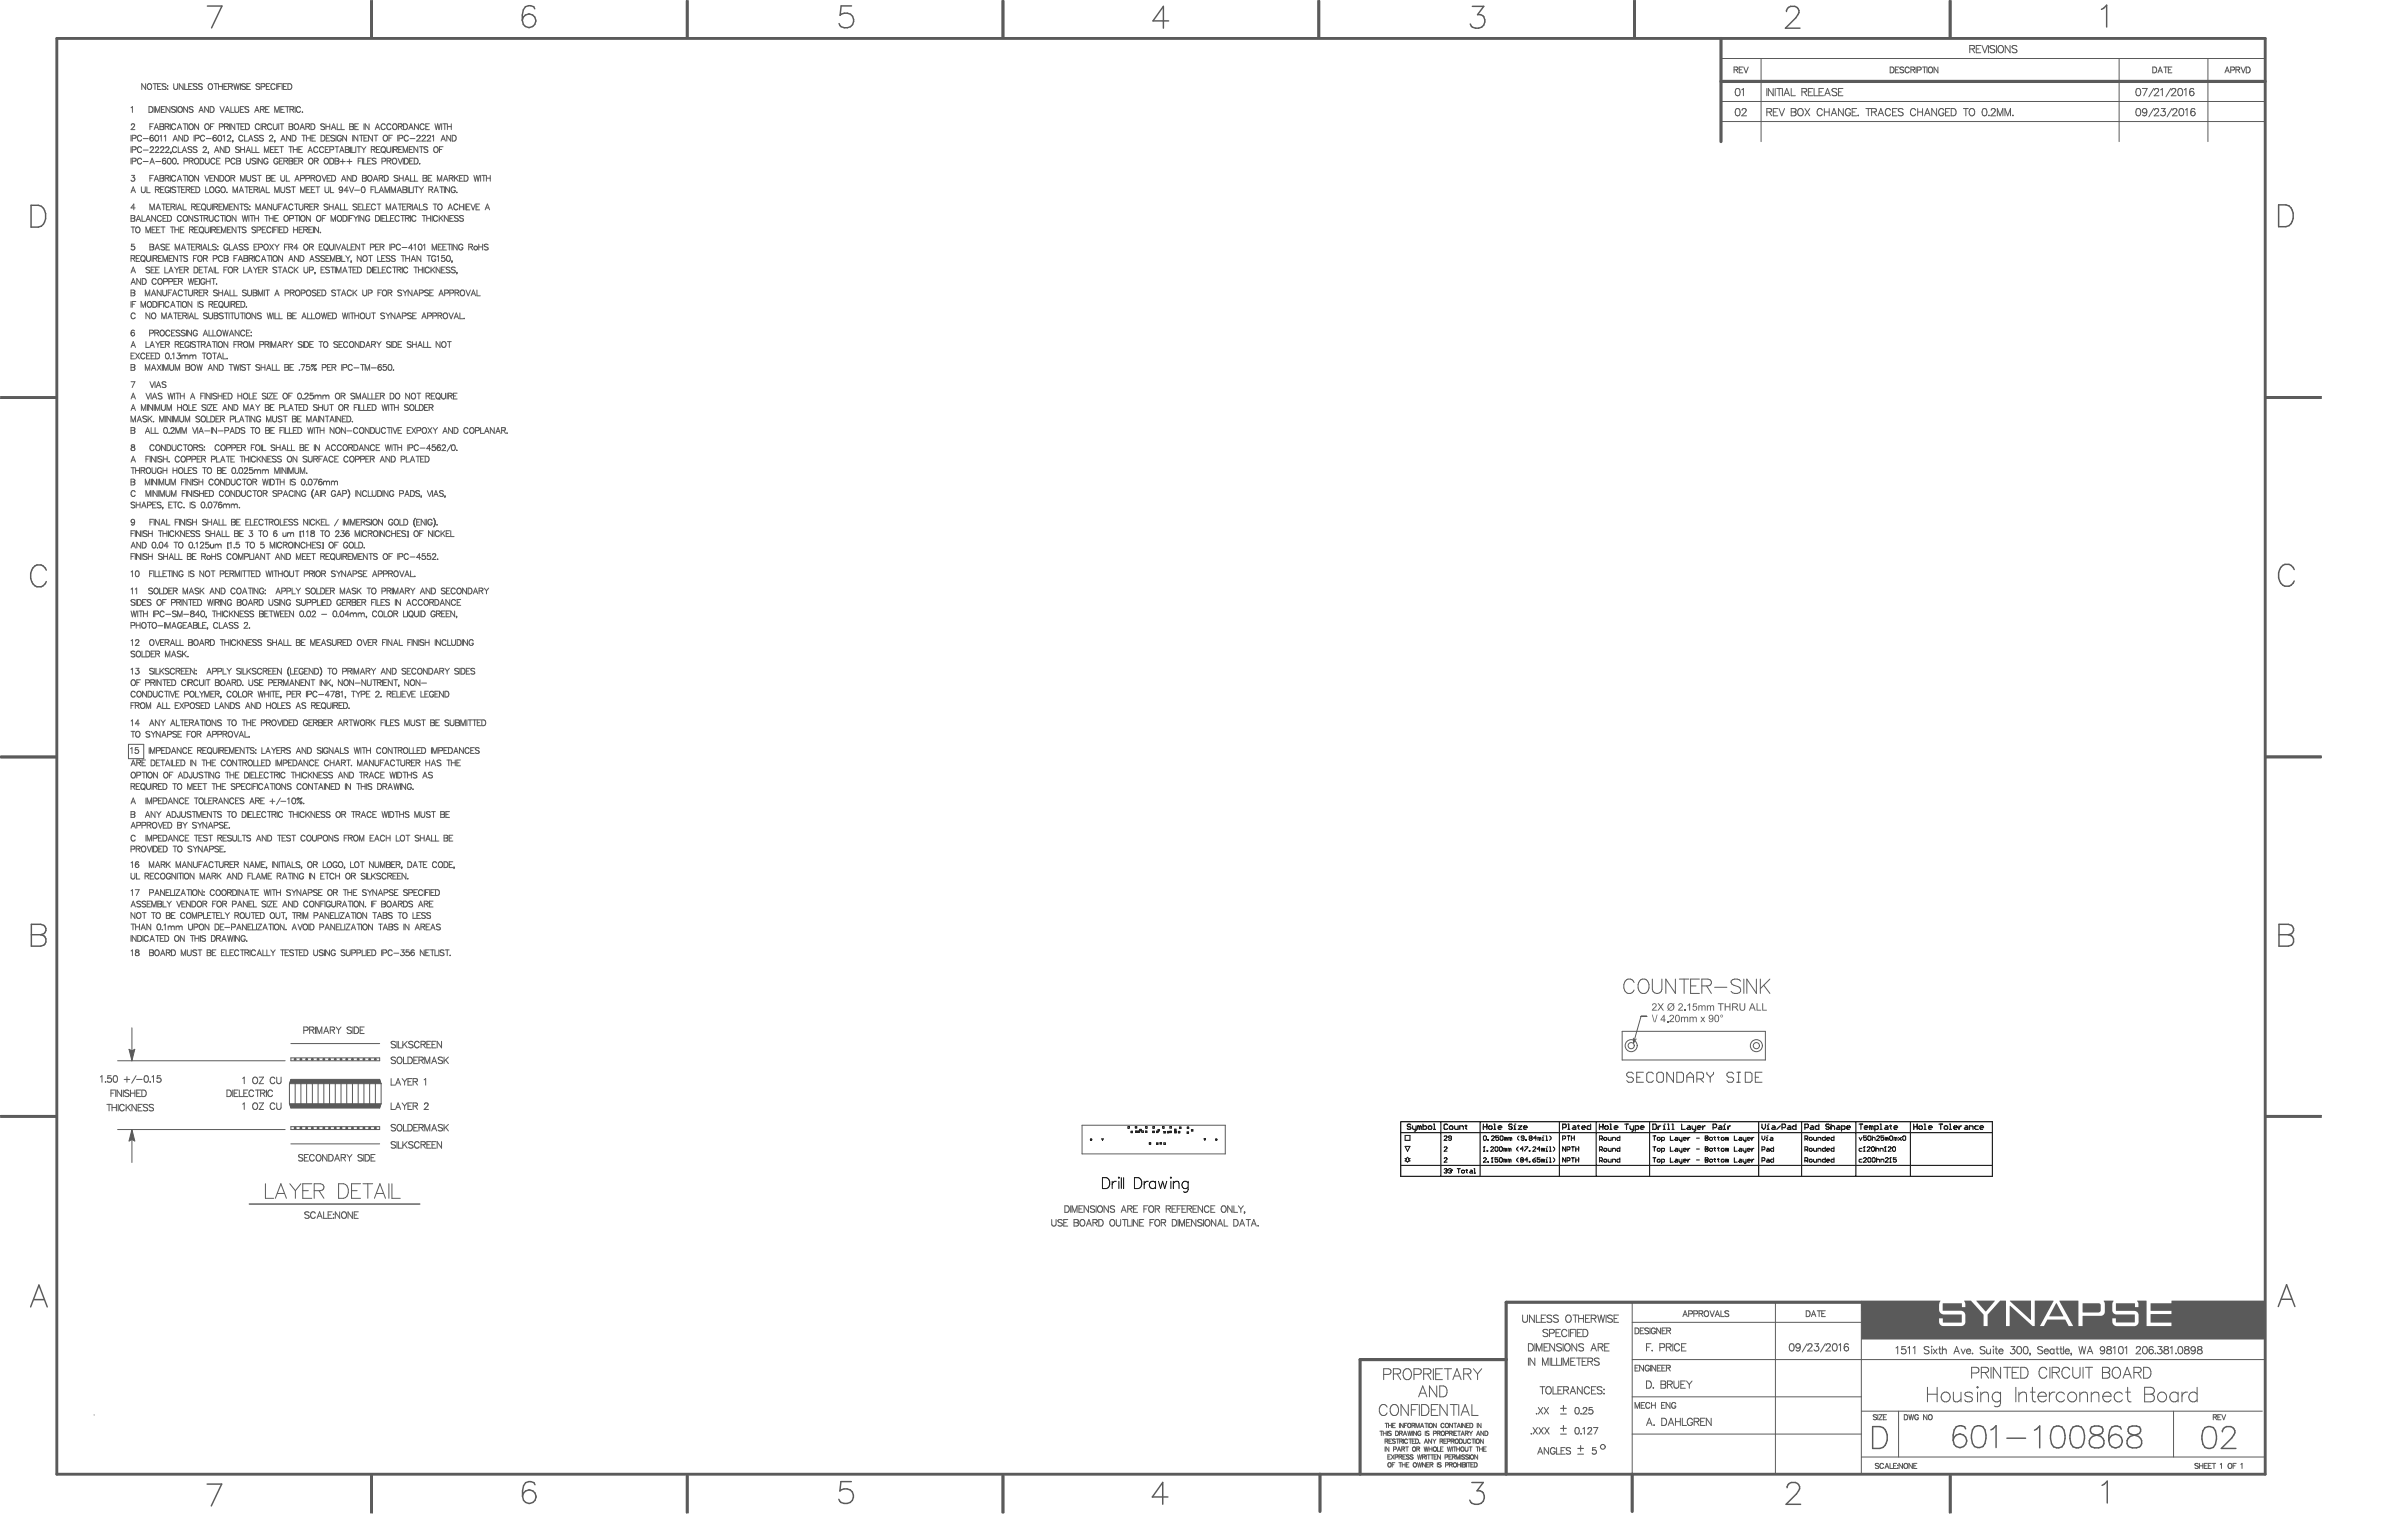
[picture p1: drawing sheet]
<svg xmlns="http://www.w3.org/2000/svg" width="2797mm" height="1761mm" viewBox="0 0 2797 1761" stroke-linecap="round" stroke-linejoin="round" font-family="sans-serif">
<g fill="none" stroke="#000" stroke-width="1.16">
<path d="M1311 1309h2v1h-2zM1314 1314h2v2h-2zM1319 1308h2v2h-2zM1320 1314h1v1h-1zM1323 1314l3-1v-1h-1l-1 3h-1zM1327 1313h2v2h-2zM1331 1314h2v1h-2zM1331 1309h2v1h-2zM1340 1314h1v1h-1zM1340 1309h1v1h-1zM1346 1313h1v-1h-1v3h-2v-1h2M1351 1309h2v1h-2z"/>
<path d="M1352 1314h2v2h-2zM1357 1314h1v2h-1zM1359 1314h2v1h-2zM1360 1309h1v1h-1zM1365 1311h2v2h-2zM1365 1314h2v2h-2zM1369 1314h2v2h-2zM1371 1309h1v2h-1zM1380 1315h1v1h-1zM1380 1309h1v2h-1zM1385 1312h1v2h-1zM1633 1319h6v5h-6z"/>
<path d="M1742 1319h-4v3l2-1 2 1-1 2h-3M1744 1319l3 1v4h-1h-3v-4zM1765 1319l-1 2v2l1 1M1797 1319v5M1801 1319l1 2v2l-1 1M1821 1319h3M1823 1319v5M1826 1319v5M1830 1319v5M1882 1319v5h-2h-1l1-3h2M1921 1319h3M1922 1319v5"/>
<path d="M1941 1319v5h3M1982 1319h2l1 1-1 2 1 2h-1h-2zM2015 1319v5h4M2048 1319v4l1 1 2-1v-4M2121 1319v5h-2h-1l1-3h2M2131 1319v5h-2h-1l1-3h2M2169 1319h-3v3l1-1 2 1-1 2h-2M2176 1319v5M2189 1319h-3v3l2-1 1 1-1 2h-2M1267 1323h2v1h-1zM1280 1323h2l-1 1zM1336 1327h1v2h-1z"/>
<path d="M1344 1327h2v2h-2zM1348 1327h2v2h-2zM1352 1327h2v2h-2zM1399 1323h2l-1 1zM1633 1331h6l-3 6zM1678 1320l1-1 3 1-4 4h4M1678 1333l1-1 3 1-4 4h4M1687 1322h-3l-1-1 1-2 3 1v4h-1h-3M1724 1320l1-1 2 1v4h-1h-2zM1724 1337h2M1724 1333l1-1v5M1728 1336h1v1h-1z"/>
<path d="M1729 1324h1h-1zM1732 1333l1-1 3 1-4 4h4M1733 1320l1-1 3 1-4 4h4M1737 1333l1-1 3 1v3l-1 1-3-1zM1742 1333l1-1 3 1v3l-1 1-3-1zM1749 1335l-1-1v3M1749 1335v2M1749 1335l1-1 1 1v2M1750 1322l-2-1v3M1750 1322v2M1750 1322l1-1 1 1v2M1754 1335l-1-1v3"/>
<path d="M1754 1335v2M1754 1335l1-1 1 1v2M1755 1322l-2-1v3M1755 1322l1-1 1 1v2M1755 1322v2M1764 1332l-1 2v1l1 2M1770 1335h-3l2-3v5M1771 1322h-2l-1-1 1-2 2 1v4h-1h-2M1772 1332h3l-3 5M1773 1324h1h-1zM1777 1336h1v1h-1zM1778 1322l-1 1 1 1h2v-2"/>
<path d="M1778 1322l-1-1 1-2 2 1v2M1778 1322h2M1781 1333l1-1 3 1-4 4h4M1786 1322h-4l3-3v5M1789 1322l-2-1v3M1789 1322v2M1789 1322l1-1 1 1v2M1790 1335h-4l3-3v5M1792 1324h2M1792 1321h1v3M1793 1335l-2-1v3M1793 1335v2"/>
<path d="M1793 1335l1-1 1 1v2M1797 1324h1M1797 1337h1M1797 1334v3M1801 1337h1M1801 1332h1v5M1805 1332l2 2v1l-2 2M1816 1323h3v-3v-1h-3v5M1819 1332v5l-3-5v5M1821 1335h3v-2v-1h-3v5M1826 1332h4M1826 1322h4"/>
<path d="M1828 1332v5M1831 1332v5M1831 1335h4M1835 1332v5M1859 1323h2l1-3-1-1h-2v5M1859 1335h2l1-2-1-1h-2v5M1860 1335l2 2M1860 1323l2 1M1864 1322l2-1 1 3h-2zM1865 1334l2 1-1 2-2-1zM1869 1321v3h1h2v-3M1869 1334v2l1 1h2v-3"/>
<path d="M1874 1324v-3h3v1v2M1874 1337v-3h3v1v2M1882 1332v5h-2l-1-2 1-1h2M1921 1332h3M1922 1332v5M1926 1322l2-1 1 3h-2zM1927 1334l2 1-1 2-2-1zM1931 1324h2l1-2-1-1h-2v5M1931 1337h2l1-1-1-2h-2v5M1941 1332v5h3M1947 1321l3 1v2h-3h-1l1-1h3M1947 1334l3 1v2h-3l-1-1 1-1h3"/>
<path d="M1951 1321v3h1h3M1951 1334v2l1 1h3M1955 1321v4l-2 1M1955 1334v4l-2 1M1956 1323h4l-1-2-3 1 1 2h2M1956 1335h4l-1-1-3 1 1 2h2M1961 1321v3M1961 1334v3M1964 1334l-3 1M1964 1321l-3 2M1972 1322h3M1972 1335h3"/>
<path d="M1982 1332h2l1 1-1 2 1 1-1 1h-2zM1982 1322h2M1982 1335h2M1987 1322l2-1 1 3h-2zM1988 1334l2 1-1 2-2-1zM1992 1334h1M1992 1321h1M1993 1320v4M1993 1333v3v1M1996 1334h2M1996 1321h2M1997 1320v4h1"/>
<path d="M1997 1333v3l1 1M2001 1321l3 1-1 2h-3zM2001 1334l3 1-1 2-3-1zM2007 1335l-2-1v3M2007 1322l-2-1v3M2007 1322v2M2007 1335v2M2007 1322l1-1 1 1v2M2007 1335l1-1 1 1v2M2015 1332v5h4M2021 1321l3 1v2h-3v-1h3M2021 1334l3 1v2h-3v-1v-1h3"/>
<path d="M2026 1321v3h3M2026 1334v2v1h3M2029 1321v4l-2 1M2029 1334v4l-2 1M2031 1323h3l-1-2-2 1v2h2M2031 1335h3l-1-1-2 1v1l2 1M2036 1321v3M2036 1334v3M2038 1334l-2 1M2038 1321l-2 2M2048 1335h2l1-2-1-1h-2v5M2053 1324h1"/>
<path d="M2053 1321v3M2053 1334l3 1v2h-3v-1v-1h3M2058 1321l2 1v2h-2h-1l1-1h2M2061 1332v5h-2l-1-1 1-2h2M2097 1323h3l1-3-1-1h-3v5M2097 1335h3l1-2-1-1h-3v5M2099 1335l2 2M2099 1323l2 1M2103 1322l2-1 1 3h-3zM2103 1334l3 1-1 2-2-1zM2108 1321v3h3v-3M2108 1334v2v1h3v-3"/>
<path d="M2113 1337v-3h2l1 1v2M2113 1324v-3h2l1 1v2M2121 1332v5h-2l-1-2 1-1h2M2123 1323h3l-1-2-2 1v2h2M2123 1335h3l-1-1-2 1 1 2h1M2131 1332v5h-2l-1-2 1-1h2M2160 1321l2 3 2-3M2164 1334h-3l-1 1 1 2h3M2166 1337h1M2166 1333v-1v5M2170 1333l1-1 2 1-3 4h3M2171 1320v-1l3 1v4h-1h-2z"/>
<path d="M2175 1333l1-1 2 1v3l-1 1-2-1zM2176 1322l2-1 1 1v2M2180 1335l2-1 1 1v2M2180 1332v5M2181 1320l1-1 2 1-3 4h3M2185 1337v-3h3v1v2M2190 1337h2M2190 1333l1-1v5M2193 1322l-2-1v3M2193 1322v-1l1 1v2M2193 1322v2M2194 1333l1-1 3 1-4 4h4"/>
<path d="M2196 1320l1-1 2 1v4h-3zM2199 1333l1-1 3 1v3l-1 1-3-1zM2203 1322l-2-1v3M2203 1322v2M2203 1322l1-1v1v2M2206 1321l4 3M2210 1321l-4 3M2211 1320l1-1 3 1v4h-1h-3zM1633 1346h1l2-2 1 2h2l-2 1 2 1h-2l-1 2-2-2h-1l1-1zM1678 1346l1-1 3 1-4 4h4M1678 1358l3-1 1 1-1 2M1680 1360h1"/>
<path d="M1681 1360l1 1-1 1h-3M1683 1358l3-1 1 1-1 2M1685 1360h1M1686 1360l1 1-1 1h-3M1693 1357h4M1695 1357v5M1698 1360l3-1 1 3h-3zM1704 1359h1M1704 1358v4h1M1709 1359l2 1v2h-2h-1l1-1h2M1713 1357h1v5M1724 1346l1-1 2 1-3 4h3"/>
<path d="M1729 1349h1v1h-1zM1733 1350h2M1733 1346l1-1v5M1741 1345h-4v2l2-1 2 1-1 3-3-1M1742 1346l1-1 3 1v3l-1 1-3-1zM1749 1347l-1-1v4M1749 1347v3M1749 1347l1-1 1 1v3M1754 1347l-1-1v4M1754 1347v3M1754 1347l1-1 1 1v3M1764 1345l-1 1v2l1 2"/>
<path d="M1768 1347l-1 1 1 2 2-1-1-2M1768 1347l-1-1 1-1 2 1-1 1M1768 1347h1M1775 1347h-3l3-2v5M1777 1349h1v1h-1zM1781 1347h3l1 2-3 1zM1785 1345l-4 2M1790 1345h-4v2l2-1 2 1-1 3-3-1M1793 1347l-2-1v4M1793 1347v3M1793 1347l1-1 1 1v3M1797 1350h1"/>
<path d="M1797 1346v4M1801 1350h1M1801 1345h1v5M1805 1345l2 1v2l-2 2M1819 1345v5l-3-5v5M1821 1348h3v-2v-1h-3v5M1826 1345h4M1828 1345v5M1831 1345v5M1831 1347h4M1835 1345v5M1859 1348h2l1-2-1-1h-2v5"/>
<path d="M1860 1348l2 2M1864 1347l2-1 1 3-2 1zM1869 1346v3l1 1h2v-4M1874 1350v-4h3v1v3M1882 1345v5h-2l-1-1 1-3h2M1921 1345h3M1922 1345v5M1926 1347l2-1 1 3-2 1zM1931 1350h2l1-3-1-1h-2v5M1941 1345v5h3M1947 1346l3 1v3h-3l-1-1 1-1h3M1951 1346v3l1 1h3"/>
<path d="M1955 1346v5h-2M1956 1348h4l-1-2-3 1 1 3h2M1961 1346v4M1964 1346l-3 2M1972 1347h3M1982 1345h2l1 1-1 1 1 2-1 1h-2zM1982 1347h2M1987 1347l2-1 1 3-2 1zM1992 1346h1M1993 1346v3v1M1996 1346h2M1997 1346v3l1 1"/>
<path d="M2001 1346l3 1-1 3-3-1zM2007 1347l-2-1v4M2007 1347v3M2007 1347l1-1 1 1v3M2015 1345v5h4M2021 1346l3 1v3h-3v-1v-1h3M2026 1346v3v1h3M2029 1346v5h-2M2031 1348h3l-1-2-2 1v2l2 1M2036 1346v4M2038 1346l-2 2M2048 1348h2l1-2-1-1h-2v5"/>
<path d="M2053 1346l3 1v3h-3v-1v-1h3M2061 1345v5h-2l-1-1 1-3h2M2097 1348h3l1-2-1-1h-3v5M2099 1348l2 2M2103 1347l2-1 1 3-3 1zM2108 1346v3v1h3v-4M2113 1350v-4h2l1 1v3M2121 1345v5h-2l-1-1 1-3h2M2123 1348h3l-1-2-2 1v2l2 1M2131 1345v5h-2l-1-1 1-3h2M2164 1346h-3l-1 1 1 3h3M2166 1346v-1l3 1-3 4h3"/>
<path d="M2171 1346v-1l3 1v3l-1 1-2-1zM2176 1346l1-1 2 1v3l-1 1-2-1zM2181 1347l2-1 1 1v3M2181 1345v5M2186 1350v-4h2l1 1v3M2191 1346l1-1 2 1-3 4h3M2196 1350h2M2196 1346l1-1v5M2204 1345h-4v2l2-1 2 1-1 3-3-1M1281 1368h4a7 7 0 0 1 5 6 7 7 0 0 1-5 6h-4zM1292 1372v8M1297 1372a4 4 0 0 0-5 4"/>
<path d="M1300 1368v-1l1 1h-1zM1300 1372v8M1303 1368v12M1306 1368v12M1318 1368h5a7 7 0 0 1 4 6 7 7 0 0 1-4 6h-5zM1330 1372v8M1334 1372a4 4 0 0 0-4 4M1343 1374a4 4 0 0 0-6-1 4 4 0 0 0 0 6 4 4 0 0 0 6 0M1343 1372v8M1346 1372l3 8 2-8 3 8 2-8M1360 1368l1-1v1zM1361 1372v8"/>
<path d="M1364 1374l3-2 3 1v7M1364 1372v8M1381 1374a4 4 0 0 0-6-1 4 4 0 0 0 0 6 4 4 0 0 0 6 0M1381 1372v10a3 3 0 0 1-2 3 3 3 0 0 1-4-1M1713 1362h2"/>
<circle cx="1413" cy="1324" r=".9"/>
</g>
<path d="M1628 1303h687v63h-687zM1628 1315h687M1674 1303v63M1720 1303v63M1812 1303v63M1855 1303v63M1917 1303v63M2044 1303v63M2094 1303v63M2157 1303v63M2220 1303v63M1628 1354h687" fill="none" stroke="#000" stroke-width="1.3"/>
<g fill="none" stroke="#000" stroke-width="1.4">
<path d="M1639 1307l-1-1h-2l-1 2 1 1h2l1 2-1 1h-2l-1-1M1642 1308v3l1 1h3M1646 1308v5l-2 1M1650 1309l1-1 1 1v3M1650 1309l-2-1v4M1650 1309v3M1654 1306v6h3l1-1v-2l-1-1h-3M1661 1308h2l1 1v2l-1 1h-2l-1-1v-2zM1666 1306h1v6M1666 1312h2M1682 1307l-1-1h-2l-1 1v4l1 1h2l1-1M1685 1308h2l1 1v2l-1 1h-2l-1-1v-2z"/>
<path d="M1690 1308v3l1 1h3v-4M1696 1312v-4h4l1 1v3M1703 1308h2M1704 1307v4l1 1M1724 1309h4M1724 1306v6M1728 1306v6M1731 1308h2l1 1v2l-1 1h-2l-1-1v-2zM1736 1306h1v6M1736 1312h2M1741 1310h4l-1-2h-2l-1 1v2l1 1h2M1757 1307l-1-1h-2l-1 2 1 1h2l1 2-1 1h-2l-1-1"/>
<path d="M1759 1312h2M1759 1308h1v4M1764 1308h4l-4 4h4M1771 1310h4l-1-2h-2l-1 1v2l1 1h2M1816 1310h3l1-1v-2l-1-1h-3v6M1822 1306h1v6M1822 1312h2M1828 1308h2l1 1v3h-3l-1-1 1-1h3M1833 1308h2M1834 1307v4l1 1M1838 1310h4l-1-2h-2l-1 1v2l1 1h2M1848 1306v6h-3l-1-1v-2l1-1h3"/>
<path d="M1859 1309h4M1859 1306v6M1863 1306v6M1866 1308h2l1 1v2l-1 1h-2l-1-1v-2zM1871 1306h1v6M1871 1312h2M1876 1310h4l-1-2h-2l-1 1v2l1 1h2M1888 1306h4M1890 1306v6M1894 1308v3l1 1h3M1898 1308v5l-2 1M1900 1312h3l1-1v-2l-1-1h-3v6"/>
<path d="M1906 1310h4l-1-2h-2l-1 1v2l1 1h2M1921 1306h3l1 1v4l-1 1h-3zM1927 1308v4M1930 1308l-3 2M1933 1312h2M1933 1308h1v4M1938 1306h1v6M1938 1312h2M1943 1306h1v6M1943 1312h2M1954 1306v6h4M1961 1308h2l1 1v3h-3l-1-1 1-1h3"/>
<path d="M1966 1308v3l1 1h3M1970 1308v5l-2 1M1973 1310h4l-1-2h-2l-1 1v2l1 1h2M1979 1308v4M1982 1308l-3 2M1991 1310h3l1-1v-2l-1-1h-3v6M1998 1308h2l1 1v3h-3l-1-1 1-1h3M2003 1312h2M2003 1308h1v4M2008 1308v4M2011 1308l-3 2M2048 1306v4l2 2 2-2v-4"/>
<path d="M2054 1312h2M2054 1308h1v4M2060 1308h2l1 1v3h-3l-1-1 1-1h3M2069 1308l-4 4M2071 1310h3l1-1v-2l-1-1h-3v6M2078 1308h2l1 1v3h-3l-1-1 1-1h3M2087 1306v6h-3l-1-1v-2l1-1h3M2097 1310h3l2-1v-2l-2-1h-3v6M2105 1308h2l1 1v3h-3l-1-1 1-1h3M2114 1306v6h-3l-1-1v-2l1-1h3M2126 1307l-1-1h-2l-1 2 1 1h2l1 2-1 1h-2l-1-1M2128 1309l1-1h2l1 1v3"/>
<path d="M2128 1306v6M2135 1308h2l1 1v3h-3l-1-1 1-1h3M2140 1312h3l1-1v-2l-1-1h-3v6M2146 1310h4l-1-2h-2l-1 1v2l1 1h2M2160 1306h5M2163 1306v6M2167 1310h4l-1-2h-2l-1 1v2l1 1h2M2175 1309l-2-1v4M2175 1309v3M2175 1309l1-1 1 1v3M2179 1312h3l1-1v-2l-1-1h-3v6M2185 1306h1v6"/>
<path d="M2185 1312h2M2191 1308h2l1 1v3h-3l-1-1 1-1h3M2196 1308h2M2197 1307v4l1 1M2201 1310h4l-1-2h-2l-1 1v2l1 1h2M2224 1309h4M2224 1306v6M2228 1306v6M2231 1308h2l1 1v2l-1 1h-2l-1-1v-2zM2236 1306h1v6M2236 1312h2M2241 1310h4l-1-2h-2l-1 1v2l1 1h2"/>
<path d="M2253 1306h4M2255 1306v6M2260 1308h2l1 1v2l-1 1h-2l-1-1v-2zM2265 1306h1v6M2265 1312h3M2271 1310h4l-1-2h-2l-1 1v2l1 1h2M2277 1308v4M2280 1308l-3 2M2284 1308h2l1 1v3h-3l-1-1 1-1h3M2289 1312v-4h3l1 1v3M2299 1308h-3l-1 1v2l1 1h3M2301 1310h4l-1-2h-2l-1 1v2l1 1h2"/>
</g>
<g fill="#000">
<circle cx="1760" cy="1306" r=".7"/>
<circle cx="1793" cy="1319" r=".4"/>
<circle cx="1934" cy="1306" r=".7"/>
<circle cx="2004" cy="1306" r=".7"/>
<circle cx="2053" cy="1319" r=".4"/>
<circle cx="2055" cy="1306" r=".7"/>
<circle cx="1725" cy="1332" r=".4"/>
<circle cx="1797" cy="1332" r=".4"/>
<circle cx="1982" cy="1335" r=".4"/>
<circle cx="1982" cy="1322" r=".4"/>
<circle cx="2166" cy="1332" r=".4"/>
<circle cx="2191" cy="1332" r=".4"/>
<circle cx="1682" cy="1359" r=".4"/>
<circle cx="1687" cy="1359" r=".4"/>
<circle cx="1734" cy="1345" r=".4"/>
<circle cx="1797" cy="1345" r=".4"/>
<circle cx="1982" cy="1347" r=".4"/>
<circle cx="2197" cy="1345" r=".4"/>
</g>
<g fill="#5a5a5a">
<path d="M2389 1514h1l8 15h-16z"/>
<path d="M153 1312l4 13-4-1-3 1z"/>
<path d="M150 1219l3 1 4-1-4 13z"/>
<path d="M2297 1511h21l-11 12z"/>
<path d="M2336 1511h24v22z"/>
<path d="M2420 1514h20l1 2v7l-2 1h-19z"/>
<path d="M336 1282h107l-1 5h-104z"/>
<path d="M338 1254h104l1 5h-107z"/>
<path d="M2163 1511h92l-2 4v6a6 6 0 0 0 6 6h21v9h-22v-5h-5v4a5 5 0 0 0 6 5h21a5 5 0 0 0 4-5v-8a5 5 0 0 0-5-5h-21v-8h22v4h4v-4l-1-3h7l15 16v13h5v-13l15-16h6v29h5v-23l26 23h3v-29h21l-15 29h4l4-7h21l4 7h5l-16-29h1h21v29h5v-12h21a5 5 0 0 0 5-4v-10l-1-3h11l-1 3v8a5 5 0 0 0 5 5h21v9h-22v-5h-4v4a5 5 0 0 0 6 5h19a5 5 0 0 0 5-6v-7a5 5 0 0 0-5-5h-21v-8h22v4h4v-4l-1-3h10l1 29h28v-4h-24v-10h24v-4h-24v-8h24l1-3h107l1 45h-469z"/>
<circle cx="343" cy="1230" r="1.7"/>
<circle cx="350" cy="1230" r="1.7"/>
<circle cx="356" cy="1230" r="1.7"/>
<circle cx="363" cy="1230" r="1.7"/>
<circle cx="370" cy="1230" r="1.7"/>
<circle cx="376" cy="1230" r="1.7"/>
<circle cx="383" cy="1230" r="1.7"/>
<circle cx="390" cy="1230" r="1.7"/>
<circle cx="396" cy="1230" r="1.7"/>
<circle cx="403" cy="1230" r="1.7"/>
<circle cx="410" cy="1230" r="1.7"/>
<circle cx="416" cy="1230" r="1.7"/>
<circle cx="423" cy="1230" r="1.7"/>
<circle cx="430" cy="1230" r="1.7"/>
<circle cx="436" cy="1230" r="1.7"/>
<circle cx="343" cy="1310" r="1.7"/>
<circle cx="350" cy="1310" r="1.7"/>
<circle cx="356" cy="1310" r="1.7"/>
<circle cx="363" cy="1310" r="1.7"/>
<circle cx="370" cy="1310" r="1.7"/>
<circle cx="376" cy="1310" r="1.7"/>
<circle cx="383" cy="1310" r="1.7"/>
<circle cx="390" cy="1310" r="1.7"/>
<circle cx="396" cy="1310" r="1.7"/>
<circle cx="403" cy="1310" r="1.7"/>
<circle cx="410" cy="1310" r="1.7"/>
<circle cx="416" cy="1310" r="1.7"/>
<circle cx="423" cy="1310" r="1.7"/>
<circle cx="430" cy="1310" r="1.7"/>
<circle cx="436" cy="1310" r="1.7"/>
</g>
<g fill="none" stroke="#5a5a5a" stroke-width="1.16">
<path d="M2001 68h-1h632M2047 68v96M2463 68v96M2566 68v96M2001 118h-1h632M2000 141h632M149 864h18v17h-18zM153 1194v38M1885 1198h167v33h-167zM1914 1180h-7l-9 31M150 1219l3 1 4-1-4 13zM338 1212h103"/>
<path d="M1898 1206v5M1901 1207l-3 4M137 1232h194M338 1229h103v3h-103zM282 1252l2-1v8M295 1251a4 4 0 0 1 5 4 4 4 0 0 1-5 3l-1-2zM301 1251h5l-5 8h5M319 1253a2.8 2.8 0 0 0-3-2 2.8 2.8 0 0 0-2 3v2a2.8 2.8 0 0 0 2 3 2.8 2.8 0 0 0 3-2M322 1251v5l2 3 2-1 1-7M336 1259l2-5h103l2 5M336 1259v23M336 1259h107"/>
<path d="M343 1259v23M350 1259v23M356 1259v23M363 1259v23M370 1259v23M376 1259v23M383 1259v23M390 1259v23M396 1259v23M403 1259v23M410 1259v23M416 1259v23"/>
<path d="M423 1259v23M430 1259v23M436 1259v23M443 1259v23M282 1282l2-1v8M295 1281a4 4 0 0 1 5 4 4 4 0 0 1-5 3l-1-2zM301 1281h5l-5 8h5M319 1283a2.8 2.8 0 0 0-3-2 2.8 2.8 0 0 0-2 3v2a2.8 2.8 0 0 0 2 3 2.8 2.8 0 0 0 3-2M322 1281v5l2 3 2-2 1-6M336 1282l2 5h103l2-5M336 1282h107M137 1312h194"/>
<path d="M153 1312l4 13-4-1-3 1zM153 1312v38M338 1309h103v3h-103zM338 1329h103M1897 1512v200M2063 1512v200M2163 1512v200M1897 1536h266M1799 1545l-2-1-4 1 1 2 4 2 1 1v1l-2 1-4-1M1801 1548h4l1-1v-2l-5-1v8M1808 1548h3M1813 1544h-5v8h5"/>
<path d="M1821 1546a3 3 0 0 0-4-2 3 3 0 0 0-2 3v2a3 3 0 0 0 2 3 3 3 0 0 0 4-2M1823 1544v8M1825 1548h3M1830 1544h-5v8M1831 1544v8M1833 1548h3M1838 1544h-5v8h5M1840 1544h2a5 5 0 0 1 3 4 5 5 0 0 1-3 4h-2zM1897 1579h735M1900 1589h3M1904 1586h-4v6h4M1910 1586v6l-5-6v6"/>
<path d="M1917 1587a2.5 2.5 0 0 0-3-1 2.5 2.5 0 0 0-2 2v2a2.4 2.4 0 0 0 2 2 2.4 2.4 0 0 0 3-2h-2M1918 1586v6M1924 1586v6l-4-6v6M1926 1589h3M1930 1586h-4v6h4M1931 1589h3M1935 1586h-4v6h4M1937 1589h3l1-3h-4v6M1939 1589l2 3M1913 1604h3a5 5 0 0 1 3 4 5 5 0 0 1-3 4h-3zM1921 1612h.1M1930 1604l5 1v2l-1 1 2 2-1 2h-5z"/>
<path d="M1930 1608h4M1938 1608h5v-2v-1l-5-1v8M1941 1608l2 4M1945 1604v6a2.8 2.8 0 0 0 3 2 2.8 2.8 0 0 0 3-2v-6M1953 1608h3M1959 1604h-6v8h6M1960 1604l3 4M1963 1608v4M1966 1604l-3 4M1788 1635l5 7M1793 1635l-5 7M1794 1635l6 7"/>
<path d="M1800 1635l-6 7M1831 1635a2.5 2.5 0 0 1 4 1v2a3 3 0 0 1-3 4 5 5 0 0 1-1-7zM1840 1636l1-1h2l1 1-1 3-4 3h5M1851 1635h-4v3a2.7 2.7 0 0 1 4 0 2.7 2.7 0 0 1-1 4 2.7 2.7 0 0 1-4-1M1897 1622h266M1900 1636v-7l3 7 2-7v7M1907 1632h3M1911 1629h-4v7h4M1917 1630a2.5 2.5 0 0 0-3-1 2.5 2.5 0 0 0-2 2v2a2.5 2.5 0 0 0 2 3 2.5 2.5 0 0 0 3-2M1919 1632h5M1919 1629v7M1924 1629v7"/>
<path d="M1931 1632h2M1935 1629h-4v7h4M1941 1629v7l-5-7v7M1947 1630a2.5 2.5 0 0 0-2-1 2.5 2.5 0 0 0-2 2v2a2.4 2.4 0 0 0 2 3 2.4 2.4 0 0 0 2-3h-1M2163 1639h466M2206 1639v53M2526 1639v53M1782 1658l5 8M1785 1642h1zM1787 1658l-5 8M1788 1658l5 8M1793 1658l-5 8"/>
<path d="M1795 1658l5 8M1800 1658l-5 8M1831 1658a2.5 2.5 0 0 1 4 1v2a3 3 0 0 1-3 5 5 5 0 0 1-1-8zM1837 1642h.1M1839 1659l2-1v8M1845 1660l2-2h1l2 1-1 3-4 4h5M1852 1658h5l-4 8M2572 1646h3l1-2-4-1v6M2574 1646l2 3M2577 1646h3M2581 1643h-4v6h4M2582 1643l2 6 2-6"/>
<path d="M1779 1665h1zM1837 1665v1zM1897 1666h266M1855 1681h-4v4a2.7 2.7 0 0 1 4-1 2.7 2.7 0 0 1-1 5 2.7 2.7 0 0 1-4-2M2163 1692h469"/>
</g>
<path d="M1814 1636h6M1817 1632v7M1814 1659h6M1814 1642h6M1817 1656v6M1814 1666h6M1837 1679v7M1834 1689h6M1834 1682h6" fill="none" stroke="#5a5a5a" stroke-width="1.3"/>
<g fill="none" stroke="#5a5a5a" stroke-width="1.7">
<path d="M241 7h17l-12 25M431 1v43M433 1v43M798 1v43M799 1v43M1165 1v43M1166 1v43M1532 1v43M1533 1v43M1899 1v43M1900 1v43M2266 1v42"/>
<path d="M2267 1v43M2442 11l6-5v25M2648 238h8a12 12 0 0 1 9 16 11 11 0 0 1-9 9h-8zM1 461h64M1 463h64M2633 462h64M2633 461h64M2666 662a9 9 0 0 0-8-7 9 9 0 0 0-9 7 14 14 0 0 0 6 19 9 9 0 0 0 11-6M1 878h64M1 880h64M2633 878h64M2633 880h64"/>
<path d="M2648 1074h11l4 1a6 6 0 0 1 0 9l-4 2a7 7 0 0 1 7 6 7 7 0 0 1-7 7h-11zM2648 1086h11M1 1297h64M1 1296h64M2633 1297h64M2633 1296h64M290 1398h198M2648 1517l9-25 10 25M2651 1509h12M431 1714v43M433 1714v43M798 1714v43"/>
<path d="M799 1714v43M1165 1714v43M1166 1714v43M2266 1714v43M2267 1714v43M241 1724h17l-12 25M2443 1725l6-5v26"/>
</g>
<path d="M2000 45v119M2000 95h632M2163 1512h-413v200M1750 1579h-169v133M1534 1712v43M1897 1712v43" fill="none" stroke="#5a5a5a" stroke-width="3.7"/>
<path d="M66 45h2566v1667h-2566z" fill="none" stroke="#5a5a5a" stroke-width="3.3"/>
<g fill="#5a5a5a">
<path d="M1920 1178l3 9h-1z"/>
<path d="M1925 1178h1l-2 9h-1z"/>
<path d="M1937 1186h1v1h-1z"/>
<path d="M1941 1179l2-1 2 2v2l-4 4h4v1h-5l4-6-1-2-1 1-1 1h-1z"/>
<path d="M1953 1181h1v1l2-1 2 1 2-1h1l1 6h-1v-4l-1-1-2 1v4h-1v-4l-1-1h-1v5h-2z"/>
<path d="M1963 1181h1v1l2-1 2 1 1-1h2l1 6h-1v-5h-1l-2 1v4h-1v-4l-1-1h-1l-1 5h-1z"/>
<path d="M1976 1181h1l2 2 1-2h2l-3 3 3 3h-2l-1-2-2 2h-1l2-3z"/>
<path d="M1934 1179v5h2v1h-2v2h-1v-2h-3zM1933 1180l-2 4h2z"/>
<path d="M1948 1179h3l1 2v4l-2 2h-2l-1-2v-4zM1948 1180v5l2 1 1-1v-4l-1-1z"/>
<path d="M1986 1179h3l2 1v5l-2 2h-2l-1-1v-1h1v1h2l1-2v-1l-2 1-2-1v-2zM1986 1181a2 2 0 0 0 4 0 2 2 0 0 0-4 0z"/>
<path d="M1993 1179h3l2 2-1 4-1 2h-3v-2l-1-4zM1994 1180l-1 5 2 1 1-1v-4l-1-2z"/>
<path d="M1999 1180a1.6 1.6 0 0 1 3 0 1.6 1.6 0 0 1-3 0zM2000 1180a1 1 0 0 0 2 0 1 1 0 0 0-2 0z"/>
</g>
<g fill="none" stroke="#5a5a5a" stroke-width="1.16">
<path d="M2025 78h-4v7h4M2026 78l3 7 3-7M2502 78h2a4 4 0 0 1 2 3 4 4 0 0 1-2 4h-2zM2514 78h5M2517 78v7M2524 78h-4v7h4M2604 78l3 7 3-7M2610 78h3a4 4 0 0 1 2 3 4 4 0 0 1-2 4h-3zM169 97v7l-4-7v7M172 98a3 3 0 0 1 4 3 3 3 0 0 1-4 3l-1-3zM178 97h4M180 97v7"/>
<path d="M187 97h-4v7h4M193 98l-2-1-3 1 1 2 4 2v1l-2 1-3-1M195 99v1zM202 97v5l2 2 2-1v-6M213 97v7l-5-7v7M215 97v7h4M223 97h-4v7h4M229 98l-2-1-2 1v2l4 2v1l-2 1-2-1M235 98l-2-1-2 1v2l4 2v1l-2 1-2-1M243 98a3 3 0 0 1 4 3 3 3 0 0 1-4 3l-1-3zM249 97h4M251 97v7"/>
<path d="M254 97v7M258 97v7M264 97h-4v7h4M272 97l1 7 2-7 1 7 2-7M279 97v7M285 98l-1-1-3 1v2l4 1v2l-1 1-3-1M291 97h-4v7h4M302 98l-2-1-3 1 1 2 4 2v1l-2 1-3-1M314 97h-5v7h5M320 99a2.5 2.5 0 0 0-3-2 2.5 2.5 0 0 0-2 3v1a2.5 2.5 0 0 0 2 3 2.5 2.5 0 0 0 3-2M322 97v7M327 97h-4v7"/>
<path d="M328 97v7M333 97h-4v7h4M335 97h2a4 4 0 0 1 2 4 4 4 0 0 1-2 3h-2zM2015 81h4v-3h-4v7M2017 81l3 4M2021 81h3M2508 85l2-7 3 7M2509 82h3M2520 81h2M2586 85l2-7 3 7M2587 82h3M2592 81h4l1-3h-5v7"/>
<path d="M2598 81h4l1-3h-5v7M2601 81l2 4M183 100h3M194 104h1zM219 100h3M254 100h4M260 100h3M266 100h3l1-2-4-1v7M268 100l2 4M287 100h2M303 101l4-1 1-2-5-1v7M309 100h3"/>
<path d="M323 100h3M329 100h3M2018 103a2.7 2.7 0 0 1 4 1v2a4 4 0 0 1-3 5 5 5 0 0 1-1-8zM2024 104l2-1v8M152 125l2-1v7M173 124h2a4 4 0 0 1 3 3 4 4 0 0 1-3 4h-2zM179 124v7M181 131v-7l2 7 3-7v7M188 127h2M192 124h-4v7h4M197 124v7l-4-7v7M204 125l-2-1-3 1 1 1 4 3v1l-2 1-3-1"/>
<path d="M205 124v7M207 125l1-1a3 3 0 0 1 4 3 3 3 0 0 1-4 3l-1-2zM218 124v7l-5-7v7M224 125l-1-1-3 1v1l4 3v1l-1 1-3-1M231 131l3-7 2 7M232 128h3M242 124v7l-4-7v7M244 124h3a4 4 0 0 1 2 3 4 4 0 0 1-2 4h-3zM256 124l2 7 3-7M262 131l2-7 3 7M263 128h3M268 124v7h4"/>
<path d="M273 124v5l2 2 2-1v-6M279 127h3M283 124h-4v7h4M289 125l-1-1-3 1v1l4 3v1l-1 1-3-1M296 131l3-7 2 7M297 128h3M303 127h4v-3h-4v7M305 127l2 4M309 127h2M313 124h-4v7h4M319 131v-7l3 7 2-7v7M326 127h3"/>
<path d="M331 124h-5v7h5M332 124h4M334 124v7M337 127h4v-3h-4v7M339 127l2 4M343 124v7M349 125a2.5 2.5 0 0 0-3-1 2.5 2.5 0 0 0-2 2v2a2.5 2.5 0 0 0 2 3 2.5 2.5 0 0 0 3-2M351 130v1zM2018 126a2.7 2.7 0 0 1 4 2v2a4 4 0 0 1-3 5 5 5 0 0 1-1-9zM2024 128l2-2h2l1 2-1 2-4 5h6M156 384l-2-1a3 3 0 0 0-2 5M174 387h4v-3l-4-1v7"/>
<path d="M180 387l4-1v-2l-4-1v7M182 387l2 3M187 384a3 3 0 0 1 4 3 3 3 0 0 1-4 3l-1-2zM197 385a2.5 2.5 0 0 0-2-2 2.5 2.5 0 0 0-2 3v2a2.5 2.5 0 0 0 2 2 2.5 2.5 0 0 0 2-1M199 387h3M204 383h-5v7h5M209 384l-1-1-3 1v2l4 2v1l-1 1-3-1M215 384l-1-1-3 1v2l4 2v1l-1 1-3-1M217 383v7M223 383v7l-5-7v7M229 385a2.5 2.5 0 0 0-3-2 2.5 2.5 0 0 0-2 3v2a2.4 2.4 0 0 0 3 2 2.4 2.4 0 0 0 2-2h-1M236 390l3-7 2 7"/>
<path d="M237 388h3M243 383v7h4M247 383v7h4M253 384a3 3 0 0 1 4 3 3 3 0 0 1-4 3l-1-2zM259 383l1 7 2-7 2 7 1-7M267 390l2-7 3 7M268 388h3M278 383v7l-5-7v7M284 385a2.5 2.5 0 0 0-2-2 2.5 2.5 0 0 0-2 3v2a2.5 2.5 0 0 0 2 2 2.5 2.5 0 0 0 2-1M286 387h3M291 383h-5v7h5M292 386h.1"/>
<path d="M292 390h.1M152 413h3M156 410h-4v7h4M158 410l4 7M162 410l-4 7M168 412a2.5 2.5 0 0 0-2-2 2.5 2.5 0 0 0-2 3v1a2.5 2.5 0 0 0 2 3 2.5 2.5 0 0 0 2-2M170 413h3M174 410h-4v7h4M176 413h2M180 410h-4v7h4M181 410h2a4 4 0 0 1 3 3 4 4 0 0 1-3 4h-2zM193 410h1a3 3 0 0 1 3 3 3 3 0 0 1-3 4 4 4 0 0 1-1-7z"/>
<path d="M199 416v1zM200 411l2-1v7M206 410h4l-2 3a2.2 2.2 0 0 1 1 3 2.2 2.2 0 0 1-4 0M211 412v5M211 414l2-2 2 1v1M215 414l2-2 1 1v4M215 414v3M221 414l1-2 2 1v1M221 412v5M224 414l2-2 1 1 1 4M224 414v3M235 410h5"/>
<path d="M237 410v7M242 410a3 3 0 0 1 4 3 3 3 0 0 1-4 3l-2-2zM247 410h5M249 410v7M252 417l3-7 3 7M253 415h4M259 410v7h4M264 416h.1M152 443h5l-3 7M174 443l3 7 2-7M180 443v7M182 450l2-7 3 7"/>
<path d="M183 448h3M193 444l-2-1-3 1 1 2 4 2v1l-2 1-3-1M152 557h4l1 1-2 2 2 1-1 2h-4zM152 543h5M152 560h3M155 543v7M158 543v7M158 546h4M162 543v7M164 546h4v-2l-4-1v7M166 546l2 4M171 544a3 3 0 0 1 4 3 3 3 0 0 1-4 3l-1-3z"/>
<path d="M176 557v6M177 543v5l2 2 2-1v-6M182 557v6l-5-6v6M184 557v6M188 545a2.5 2.5 0 0 0-3-2 2.5 2.5 0 0 0-2 3v1a2.4 2.4 0 0 0 2 3 2.4 2.4 0 0 0 3-3h-2M189 543v7M189 546h5M192 557v4l2 2 2-1 1-5M194 543v7M201 546h5M201 543v7M206 543v7"/>
<path d="M209 544a3 3 0 0 1 4 3 3 3 0 0 1-4 3l-2-3zM211 560h3M214 543v7h4M215 557h-4v6M216 557v6M219 546h2M222 557v6l-5-6v6M223 543h-4v7h4M224 557v6M229 544l-2-1-3 1 1 2 4 2v1l-2 1-3-1M230 557h-2h-3l1 2 3 2 1 1-2 1-3-1M231 557v6"/>
<path d="M231 560h5M235 543h5M236 557v6M238 543v7M241 544h1a3 3 0 0 1 4 3 3 3 0 0 1-4 3l-1-3zM248 558a2.5 2.5 0 0 0-3-2 2.5 2.5 0 0 0-2 3v2a2.5 2.5 0 0 0 2 2 2.5 2.5 0 0 0 3-1M250 557h1a3 3 0 0 1 4 3 3 3 0 0 1-4 3l-1-2zM253 543l4 1v1l-1 1 1 2v2h-4zM253 546h3M259 546h2M261 557v6l-5-6v6M263 557h2a4 4 0 0 1 2 3 4 4 0 0 1-2 3h-2z"/>
<path d="M263 543h-4v7h4M269 557v4l2 2 2-1v-5M270 544l1-1a3 3 0 0 1 3 4 3 3 0 0 1-3 3 4 4 0 0 1-1-6zM276 549v1zM278 544l1-1a3 3 0 0 1 3 4 3 3 0 0 1-3 3 4 4 0 0 1-1-6zM280 558a2.5 2.5 0 0 0-3-2 2.5 2.5 0 0 0-2 3v2a2.5 2.5 0 0 0 2 2 2.5 2.5 0 0 0 3-1M282 557h4M284 545l1-2 3 1-1 3-3 3h4M284 557v6M288 557a3 3 0 0 1 4 3 3 3 0 0 1-4 3l-1-2zM293 543h-3v3a2.4 2.4 0 0 1 3 0 2.4 2.4 0 0 1 0 4 2.4 2.4 0 0 1-3-1M294 560l4-1v-2h-4v6"/>
<path d="M296 547l1-2 2 1v1M296 545v5M296 560l2 3M299 547l2-2 1 1 1 4M299 547v3M305 547l1-2 2 1v1M305 545v5M305 557l2 6 1-6 2 6 2-6M308 547l2-2 2 1v4M308 547v3M313 557v6M314 557h3a4 4 0 0 1 2 3 4 4 0 0 1-2 3h-3z"/>
<path d="M319 550v-7l3 7 2-7v7M320 557h5M323 557v6M326 560h4M326 557v6M326 543v7M330 557v6M332 543v7l-4-7v7M334 543v7M336 550v-7l2 7 3-7v7M337 557v6M343 543v5l2 2 2-1v-6"/>
<path d="M343 557h-1h-3v2l4 2v1l-1 1-3-1M349 550v-7l3 7 2-7v7M351 557h1a3 3 0 0 1 3 3 3 3 0 0 1-3 3 4 4 0 0 1-1-6zM356 549v1zM359 557h1a3 3 0 0 1 3 3 3 3 0 0 1-3 3 4 4 0 0 1-1-6zM364 557h5l-3 6M374 557h-2a3 3 0 0 0-2 4M376 559v4M385 559v4M169 563v-6l2 6 3-6v6M185 563v-6l3 6 2-6v6M199 563v-6l2 6 3-6v6"/>
<path d="M356 563h.1M376 560l2-1h1v1M379 560l2-1h2v4M379 560v3M385 560l2-1h1l1 1M389 560v3M389 560l1-1h2v4M157 584l-2-1-3 1 1 2 3 1 1 2-2 1-3-1M158 583v7M158 586h5M163 583v7M165 590l2-7 3 7"/>
<path d="M166 588h3M171 587l4-1 1-2-5-1v7M177 586h3M182 583h-5v7h5M187 584l-1-1-3 1v2l4 2v1l-1 1-3-1M189 589v1zM189 590v1M196 586h3M200 583h-4v7h4M201 583h5M204 583v7M212 585a2.5 2.5 0 0 0-3-2 2.5 2.5 0 0 0-2 3v1a2.5 2.5 0 0 0 2 3 2.5 2.5 0 0 0 3-2"/>
<path d="M213 590h1zM221 583v7M227 584l-2-1-3 1 1 2 4 2v1l-2 1-3-1M235 583h1a3 3 0 0 1 2 4 3 3 0 0 1-2 3 4 4 0 0 1-1-7zM240 589h.1M243 583h1a3 3 0 0 1 2 4 3 3 0 0 1-2 3 4 4 0 0 1-1-7zM248 583h4l-3 7M258 584l-2-1a3 3 0 0 0-2 5M259 585v5M259 587l2-2 2 1v1M263 587l2-2 1 1 1 4M263 587v3"/>
<path d="M269 587l1-2 2 1v1M269 585v5M272 587v3M272 587l2-2 1 1 1 4M278 590h1zM152 636l3-6 2 6M153 634h3M163 630v6l-4-6v6M165 630h3a4 4 0 0 1 2 3 4 4 0 0 1-2 3h-3zM178 630h1a3 3 0 0 1 2 3 3 3 0 0 1-2 3 4 4 0 0 1-1-6zM183 636h.1M186 630h1a3 3 0 0 1 2 3 3 3 0 0 1-2 3 4 4 0 0 1-1-6z"/>
<path d="M196 634h-5l3-4v6M202 630h5M204 630v6M208 631l1-1a3 3 0 0 1 4 3 3 3 0 0 1-4 3l-2-2zM220 630h1a3 3 0 0 1 3 3 3 3 0 0 1-3 3 4 4 0 0 1-1-6zM226 636h.1M228 631l1-1v6M233 631l1-1 3 1-1 2-3 3h4M242 630h-3v3a2.4 2.4 0 0 1 4 0 2.4 2.4 0 0 1-1 3 2.4 2.4 0 0 1-3-1M245 632v4h2l1-1M248 632v4M250 633l2-1h1v1"/>
<path d="M250 632v4M253 633v3M253 633l2-1h2v4M265 630v7M266 630h-2v7h2M267 631l2-1v6M272 636h1zM278 630h-3l-1 3a2.4 2.4 0 0 1 4 0 2.4 2.4 0 0 1-1 3 2.4 2.4 0 0 1-3-1M285 630h5M288 630v6M291 631l1-1a3 3 0 0 1 4 3 3 3 0 0 1-4 3l-1-2zM307 630h-4v3a2.4 2.4 0 0 1 4 0 2.4 2.4 0 0 1-1 3 2.4 2.4 0 0 1-3-1"/>
<path d="M314 636v-6l3 6 2-6v6M321 630v6M327 631a2.5 2.5 0 0 0-3-1 2.5 2.5 0 0 0-2 2v2a2.5 2.5 0 0 0 2 3 2.5 2.5 0 0 0 3-2M329 633h4v-3h-4v6M331 633l3 3M336 631l1-1a3 3 0 0 1 3 3 3 3 0 0 1-3 3l-2-2zM342 630v6M348 630v6l-5-6v6M355 631a2.5 2.5 0 0 0-3-1 2.5 2.5 0 0 0-2 2v2a2.5 2.5 0 0 0 2 3 2.5 2.5 0 0 0 3-2M356 633h5M356 630v6M361 630v6"/>
<path d="M363 633h2M367 630h-4v6h4M373 631l-2-1-3 1 1 1 3 2 1 2h-2h-3M374 630h2v7h-2M375 630v7M384 630a3 3 0 0 1 4 3 3 3 0 0 1-4 3l-2-2zM389 633h3M393 630h-4v6M404 631a2.5 2.5 0 0 0-3-1 2.5 2.5 0 0 0-2 2v2a2.4 2.4 0 0 0 3 3 2.4 2.4 0 0 0 2-3h-2M407 630a3 3 0 0 1 4 3 3 3 0 0 1-4 3l-1-2zM412 630v6h4M417 630h2a4 4 0 0 1 3 3 4 4 0 0 1-3 3h-2z"/>
<path d="M423 636h1zM152 819h3M156 816h-4v7M157 819h4v-2l-4-1v7M159 819l3 4M164 817l1-1a3 3 0 0 1 3 4 3 3 0 0 1-3 3l-2-3zM189 816v7h4M194 816v7h4M204 819h2M208 816h-4v7h4M209 816l4 7M213 816l-4 7"/>
<path d="M215 820l4-1v-2l-4-1v7M222 817v-1a3 3 0 0 1 4 4 3 3 0 0 1-4 3l-1-3zM232 817l-1-1-3 1v2l4 2v1l-1 1-3-1M234 819h2M238 816h-4v7h4M239 816h2a4 4 0 0 1 3 4 4 4 0 0 1-3 3h-2zM250 816v7h4M266 816v7l-4-7v7M268 816h2a4 4 0 0 1 3 4 4 4 0 0 1-3 3h-2zM278 817l-1-1-3 1 1 2 3 2v1l-1 1-3-1M297 816v7l-5-7v7M298 816h3a4 4 0 0 1 2 4 4 4 0 0 1-2 3h-3z"/>
<path d="M310 819h4M310 816v7M314 816v7M317 817v-1a3 3 0 0 1 4 4 3 3 0 0 1-4 3l-1-3zM323 816v7h4M327 819h3M332 816h-5v7h5M337 817l-1-1-3 1v2l4 2v1l-1 1-3-1M355 817l-1-1-3 1v2l4 2v1l-1 1-3-1M362 819h4v-2l-4-1v7M364 819l3 4M368 819h3"/>
<path d="M372 816h-4v7h4M374 817l1-1a3 3 0 0 1 4 4 3 3 0 0 1-4 3l-2-3zM380 816v5l2 2 2-1 1-6M387 816v7M388 819h4v-2l-4-1v7M390 819l2 4M394 819h3M398 816h-4v7h4M399 816h3a4 4 0 0 1 2 4 4 4 0 0 1-2 3h-3zM170 823v-7l3 7 2-7v7M182 823l3-7 2 7M183 821h4"/>
<path d="M255 823l2-7 3 7M256 821h3M285 823l3-7 2 7M286 821h4M344 823l3-7 2 7M345 821h3M376 822l2 2M406 822v1zM152 849h5M155 849v7M159 850a3 3 0 0 1 4 3 3 3 0 0 1-4 3l-1-2zM174 850l-1-1-3 1v2l4 2v1l-1 1-3-1"/>
<path d="M176 849l2 4M178 853v3M181 849l-3 4M186 849v7l-4-7v7M188 856l3-7 2 7M189 854h3M195 853h4v-3l-4-1v7M205 850l-1-1-3 1v2l4 2v1l-1 1-3-1M207 853h2M211 849h-4v7h4M217 853h3M222 849h-5v7"/>
<path d="M224 850a3 3 0 0 1 4 3 3 3 0 0 1-4 3l-2-2zM229 853l4-1v-2l-4-1v7M231 853l3 3M240 856l3-7 3 7M241 854h4M247 853h4v-3l-4-1v7M253 853h4v-3l-4-1v7M259 853l4-1v-2l-4-1v7M261 853l3 3M266 850a3 3 0 0 1 4 3 3 3 0 0 1-4 3l-1-2zM272 849l2 7 3-7M278 856l2-7 3 7"/>
<path d="M279 854h3M285 849v7h3M290 856h.1M152 934l3-7 2 7M153 931h3M170 927v7M171 934v-7l3 7 2-7v7M178 930h4v-3h-4v7M184 930h3M188 927h-4v7h4M189 927h3a4 4 0 0 1 2 3 4 4 0 0 1-2 4h-3zM195 934l3-7 3 7"/>
<path d="M196 931h4M207 927v7l-5-7v7M213 928a2.5 2.5 0 0 0-2-1 2.5 2.5 0 0 0-2 2v2a2.5 2.5 0 0 0 2 3 2.5 2.5 0 0 0 2-2M215 930h3M219 927h-4v7h4M226 927h4M228 927v7M232 927a3 3 0 0 1 4 3 3 3 0 0 1-4 3l-1-2zM238 927v7h4M243 930h2M247 927h-4v7h4M248 930h4v-3h-4v7"/>
<path d="M250 930l2 4M254 934l2-7 3 7M255 931h3M265 927v7l-4-7v7M272 928a2.5 2.5 0 0 0-3-1 2.5 2.5 0 0 0-2 2v2a2.5 2.5 0 0 0 2 3 2.5 2.5 0 0 0 3-2M274 930h2M278 927h-4v7h4M283 928l-1-1-3 1 1 1 3 3v1l-1 1-3-1M290 934l3-7 2 7M291 931h3M297 930h4v-3h-4v7M299 930l3 4"/>
<path d="M303 930h3M307 927h-4v7h4M314 931h5M317 928v6M326 927l-5 8M326 931h6M334 928l2-1v7M340 927h1a3 3 0 0 1 3 3 3 3 0 0 1-3 4 4 4 0 0 1-1-7zM347 927h1h3l-6 7M353 933v1zM153 960h3M159 959l4-1v-2l-4-1v7"/>
<path d="M165 959l4-1v-2l-4-1v7M171 958h4v-2l-4-1v7M173 958l3 4M178 956v-1a3 3 0 0 1 4 3 3 3 0 0 1-4 4l-1-3zM184 955l2 7 3-7M190 958h2M194 955h-4v7h4M195 955h2a4 4 0 0 1 3 3 4 4 0 0 1-3 4h-2zM206 955l5 1v2h-2l2 2-1 2h-4zM206 958h3M212 955l3 3M215 958v4"/>
<path d="M218 955l-3 3M228 956l-1-1-3 1v2l4 2v1l-1 1-3-1M230 955l2 3M232 958v4M235 955l-3 3M240 955v7l-4-7v7M243 960h3M249 959l4-1v-2l-4-1v7M259 956l-1-1-3 1 1 2 3 2v1l-1 1-3-1M261 958h2M265 955h-4v7h4M152 962l3-7 2 7"/>
<path d="M242 962l3-7 2 7M267 961v1zM152 986h4v-3h-4v6M158 986h4v-3h-4v6M161 986l2 3M165 984l1-1a3 3 0 0 1 4 3 3 3 0 0 1-4 3l-2-2zM171 983l3 6 2-6M177 983v6M178 983h3a4 4 0 0 1 2 3 4 4 0 0 1-2 3h-3zM184 986h3M189 983h-5v6h5M190 983h2a4 4 0 0 1 2 3 4 4 0 0 1-2 3h-2z"/>
<path d="M201 983h5M203 983v6M207 984l1-1a3 3 0 0 1 4 3 3 3 0 0 1-4 3l-2-2zM223 984l-2-1-3 1 1 1 4 3v1h-2h-3M224 983l3 3M227 986v3M230 983l-3 3M235 983v6l-5-6v6M237 989l2-6 3 6M238 987h3M244 986h3l1-3h-4v6M254 984l-2-1-2 1v1l4 3v1h-2h-2"/>
<path d="M256 986h2M260 983h-4v6h4M261 989h1zM152 1087v6M158 1087v6l-4-6v6M160 1087h2a4 4 0 0 1 3 3 4 4 0 0 1-3 3h-2zM166 1087v6M172 1088a2.5 2.5 0 0 0-3-1 2.5 2.5 0 0 0-2 2v2a2.5 2.5 0 0 0 2 2 2.5 2.5 0 0 0 3-1M174 1093l3-6 2 6M175 1091h3M181 1087h4M183 1087v6"/>
<path d="M186 1090h3M190 1087h-4v6h4M192 1087h2a4 4 0 0 1 2 3 4 4 0 0 1-2 3h-2zM204 1087a3 3 0 0 1 4 3 3 3 0 0 1-4 3l-1-2zM214 1087v6l-4-6v6M221 1087h5M224 1087v6M227 1090h4M227 1087v6M231 1087v6M233 1087v6M239 1088l-2-1-3 1 1 1 4 2v1l-2 1-3-1"/>
<path d="M246 1087h2a4 4 0 0 1 2 3 4 4 0 0 1-2 3h-2zM252 1090l4-1v-2h-4v6M254 1090l2 3M258 1093l2-6 3 6M259 1091h3M264 1087l2 6 2-6 1 6 2-6M272 1087v6M278 1087v6l-4-6v6M285 1088a2.5 2.5 0 0 0-3-1 2.5 2.5 0 0 0-2 2v2a2.4 2.4 0 0 0 2 2 2.4 2.4 0 0 0 3-2h-2M286 1093h1zM353 1197l4-1 1-1v-2h-5v7M360 1196h4l1-3h-5v7"/>
<path d="M362 1196l3 4M367 1193v7M377 1198h4M384 1196h4v-3h-4v7M386 1196l3 4M391 1193l2 3M393 1196v4M396 1193l-3 3M408 1194l-1-1-4 1 1 2 4 2v1l-1 1-4-1M410 1193v7M412 1193h2a4 4 0 0 1 3 4 4 4 0 0 1-3 3h-2zM419 1196h2"/>
<path d="M423 1193h-4v7h4M368 1200v-7l3 7 3-7v7M376 1200l3-7 3 7M460 1210l-2-1-3 1v2l5 3v1l-2 1-3-1M461 1209v8M463 1209v8h4M468 1209v8M470 1213l3 4M473 1209l-5 5M480 1210l-2-1-3 1 1 2 4 3v1l-2 1-3-1M487 1211a2.8 2.8 0 0 0-3-2 2.8 2.8 0 0 0-2 3v2a2.8 2.8 0 0 0 2 3 2.8 2.8 0 0 0 3-2M489 1213h5v-3l-5-1v8"/>
<path d="M492 1213l2 4M496 1213h3M501 1209h-5v8h5M502 1213h3M507 1209h-5v8h5M513 1209v8l-5-8v8M460 1229l-2-1-3 1v2l5 2v1l-2 1-3-1M463 1228a4 4 0 0 1 4 4 4 4 0 0 1-4 3l-2-3zM469 1228v7h4M474 1228h3a4 4 0 0 1 2 4 4 4 0 0 1-2 3h-3zM481 1231h3M486 1228h-5v7h5"/>
<path d="M487 1231h4l1-3h-5v7M489 1231l3 4M494 1235v-7l3 7 2-7v7M502 1235l3-7 2 7M503 1233h3M514 1229l-2-1-3 1 1 2 4 2v1l-2 1-3-1M516 1228v7M518 1231l3 4M521 1228l-5 5M117 1251l2-2v8M123 1256v1zM129 1249h-4v4a2.7 2.7 0 0 1 4 0 2.7 2.7 0 0 1 0 4 2.7 2.7 0 0 1-4-1"/>
<path d="M133 1250a2.5 2.5 0 0 1 3 1l1 2a3 3 0 0 1-3 4 5 5 0 0 1-1-7zM144 1254h7M148 1250v7M158 1249l-5 9M159 1254h6M168 1250a2.5 2.5 0 0 1 4 1v2a3 3 0 0 1-2 4 5 5 0 0 1-2-7zM174 1257h1zM177 1251l1-2v8M187 1249h-4v4a2.7 2.7 0 0 1 4 0 2.7 2.7 0 0 1-1 4 2.7 2.7 0 0 1-4-1M455 1253v7h4M461 1258h3M467 1253l3 3"/>
<path d="M470 1256v4M473 1253l-3 3M474 1256h3M479 1253h-5v7h5M480 1256h4l1-3h-5v7M483 1256l2 4M493 1254l2-1v7M460 1260l3-7 3 7M124 1283h5M127 1283v7M130 1283v7M130 1286h5"/>
<path d="M135 1283v7M137 1283v7M144 1284a2.8 2.8 0 0 0-3-1 2.8 2.8 0 0 0-2 3v1a2.8 2.8 0 0 0 2 3 2.8 2.8 0 0 0 3-2M147 1283v7M148 1286l4 4M152 1283l-5 5M158 1283v7l-5-7v7M161 1286h2M165 1283h-4v7h4M172 1284l-2-1-3 1v2l5 2v1l-2 1-3-1M178 1284l-1-1-4 1 1 2 4 2v1l-1 1-4-1M455 1281v8h4"/>
<path d="M460 1289l3-8 3 8M461 1286h3M467 1281l3 4M470 1285v4M473 1281l-3 4M474 1285h3M479 1281h-5v8h5M480 1285l4-1 1-2-5-1v8M483 1285l2 4M493 1283l2-2h1l2 1-2 3-3 4h5M460 1307l-2-1-3 1v2l5 2v1l-2 2-3-2M463 1306a4 4 0 0 1 4 4 4 4 0 0 1-4 3l-2-2z"/>
<path d="M469 1306v8h4M474 1306h3a4 4 0 0 1 2 4 4 4 0 0 1-2 4h-3zM481 1310h3M486 1306h-5v8h5M487 1310l4-1 1-2-5-1v8M489 1310l3 4M494 1314v-8l3 8 2-8v8M502 1314l3-8 2 8M503 1311h3M514 1307l-2-1-3 1 1 2 4 2v1l-2 2-3-2M516 1306v8M518 1309l3 5"/>
<path d="M521 1306l-5 5M352 1342l-2-1-3 1 1 2 4 2v1l-2 1-3-1M354 1344h3M358 1341h-4v7h4M365 1343a2.8 2.8 0 0 0-3-2 2.8 2.8 0 0 0-2 3v2a2.8 2.8 0 0 0 2 3 2.8 2.8 0 0 0 3-2M369 1341a4 4 0 0 1 4 4 4 4 0 0 1-4 3l-2-2zM380 1341v7l-5-7v7M382 1341h3a4 4 0 0 1 2 4 4 4 0 0 1-2 3h-3zM389 1348l3-7 3 7M390 1346h4M396 1344h5v-2l-5-1v7M399 1344l3 4"/>
<path d="M403 1341l3 3M406 1344v4M409 1341l-3 3M421 1342l-2-1-3 1 1 2 4 2v1l-2 1-3-1M423 1341v7M424 1341h3a4 4 0 0 1 3 4 4 4 0 0 1-3 3h-3zM431 1344h3M436 1341h-5v7h5M1769 1527v6a2.8 2.8 0 0 0 3 3 2.8 2.8 0 0 0 3-3v-6M1783 1527v9l-6-9v9M1785 1527v9h5M1791 1531h3"/>
<path d="M1796 1527h-5v9h5M1803 1529l-2-2-3 2 1 2 4 1v1v2l-2 1-3-1M1811 1529l-2-2-4 2 1 2 4 1 1 1v2l-2 1-4-1M1821 1528a4 4 0 0 1 5 4 4 4 0 0 1-5 3l-2-2v-2zM1828 1527h6M1831 1527v9M1835 1527v9M1835 1531h5M1840 1527v9M1842 1531h4M1848 1527h-6v9h6M1849 1531h5l1-1-1-2-5-1v9"/>
<path d="M1852 1531l3 5M1857 1527l2 9 2-9 2 9 2-9M1866 1527v9M1874 1529l-2-2-4 2 1 2 4 2 1 2-2 1-4-1M1876 1531h3M1881 1527h-5v9h5M1956 1529l2-7 3 7M1957 1527h3M1962 1526h4l1-3-5-1v7M1968 1526h4l1-3-5-1v7M1974 1526l4-1 1-2-5-1v7M1977 1526l2 3"/>
<path d="M1982 1523a3 3 0 0 1 4 3 3 3 0 0 1-4 3l-2-2zM1987 1522l3 7 2-7M1993 1529l3-7 2 7M1994 1527h3M2000 1522v7h4M2009 1523l-2-1-2 1v2l4 2v1l-2 1-2-1M2099 1522h2a4 4 0 0 1 3 4 4 4 0 0 1-3 3h-2zM2105 1529l3-7 2 7M2106 1527h3M2112 1522h4M2114 1522v7M2117 1526h3"/>
<path d="M2121 1522h-4v7h4M1900 1542h2a4 4 0 0 1 3 4 4 4 0 0 1-3 3h-2zM1906 1546h3M1910 1542h-4v7h4M1916 1543l-2-1-3 1 1 2 4 2v1l-2 1-3-1M1917 1542v7M1924 1544a2.5 2.5 0 0 0-3-2 2.5 2.5 0 0 0-2 3v2a2.4 2.4 0 0 0 2 2 2.4 2.4 0 0 0 3-2h-2M1930 1542v7l-5-7v7M1932 1546h2M1936 1542h-4v7h4M1937 1546l4-1v-2l-4-1v7M1939 1546l2 3"/>
<path d="M1776 1577v9M1784 1577v9l-6-9v9M1801 1577v9M1803 1577v9h5M1809 1577v9h5M1815 1577v9M1831 1577h-6v9h6M1832 1577h6M1835 1577v9M1844 1577h-5v9h5M1858 1578l-2-1-3 1 1 2 4 2v1v1l-2 2-3-2M1913 1565h4"/>
<path d="M1919 1561h-6v8M1920 1568h.1M1929 1565h5l1-2-1-2h-5v8M1936 1565l5-1 1-1v-2h-6v8M1939 1565l3 4M1944 1561v8M1952 1563a3 3 0 0 0-4-2 3 3 0 0 0-2 3v2a3 3 0 0 0 2 3 3 3 0 0 0 4-2M1954 1565h3M1959 1561h-5v8h5M1793 1586v-9l3 9 3-9v9M1816 1586v-9l4 9 3-9v9M1825 1581h4"/>
<path d="M1839 1581h3M1845 1581h5l1-1v-2l-6-1v9M1848 1581l3 5M1650 1618h6M1670 1610v12l-9-12v12M1673 1610h4a7 7 0 0 1 5 6 7 7 0 0 1-5 6h-4zM1790 1611h5M1792 1611v8M1798 1611a4 4 0 0 1 5 4 4 4 0 0 1-5 4l-2-3 1-3zM1805 1611v8h5M1810 1615h4M1816 1611h-6v8h6"/>
<path d="M1817 1615l5-1 1-1-1-2h-5v8M1820 1615l3 4M1825 1619l3-8 3 8M1826 1616h4M1839 1611v8l-6-8v8M1847 1613a3 3 0 0 0-3-2 3 3 0 0 0-3 3v2a3 3 0 0 0 3 3 3 3 0 0 0 3-2M1849 1615h4M1855 1611h-6v8h6M1862 1612l-2-1-4 1 1 2 4 1 1 2v1l-2 1-4-1M1864 1618h.1M1864 1613h.1M1612 1634a5 5 0 0 0-5-3 5 5 0 0 0-4 5 6 6 0 0 0 1 6 6 6 0 0 0 6 1l2-2"/>
<path d="M1617 1633a5 5 0 0 1 5-2 5 5 0 0 1 3 5 6 6 0 0 1-1 6 6 6 0 0 1-6 1 8 8 0 0 1-1-10zM1637 1631v13l-9-13v13M1640 1637h5M1648 1631h-8v13M1649 1622l4-12 5 12M1649 1631v13M1652 1631h4a7 7 0 0 1 5 7 7 7 0 0 1-5 6h-4zM1663 1637h5M1671 1631h-8v13h8M1682 1631v13l-9-13v13M1685 1631h9M1689 1631v13"/>
<path d="M1695 1631v13M1700 1640h6M1710 1631v13h8M1610 1653h3M1611 1653v5M1614 1653v5M1614 1655h3M1617 1653v5M1618 1655h2M1621 1653h-3v5h3M1626 1653v5M1631 1653v5l-4-5v5"/>
<path d="M1632 1655h2M1635 1653h-3v5M1636 1654a2.2 2.2 0 0 1 3 0 2.2 2.2 0 0 1 0 3 2.2 2.2 0 0 1-3 0zM1641 1655h3v-1l-3-1v5M1643 1655l1 3M1645 1658v-5l2 5 2-5v5M1651 1658l2-5 2 5M1651 1656h3M1656 1653h3M1657 1653v5M1660 1653v5M1669 1653v5l-3-5v5"/>
<path d="M1678 1654a1.9 1.9 0 0 0-2-1 1.9 1.9 0 0 0-1 2v1a1.9 1.9 0 0 0 1 2 1.9 1.9 0 0 0 2-1M1680 1654a2.2 2.2 0 0 1 3 0 2.2 2.2 0 0 1 0 3 2.2 2.2 0 0 1-3 0zM1688 1653v5l-3-5v5M1689 1653h4M1691 1653v5M1693 1658l2-5 2 5M1694 1656h2M1698 1644l5-13 5 13M1698 1653v5M1703 1653v5l-4-5v5M1704 1655h2M1707 1653h-3v5h3"/>
<path d="M1708 1653h2a2.7 2.7 0 0 1 2 3 2.7 2.7 0 0 1-2 2h-2zM1717 1653v5M1721 1653v5l-3-5v5M1913 1656l4-9 3 9M1915 1653h4M1922 1655v1zM1931 1647h3a5 5 0 0 1 3 4 5 5 0 0 1-3 5h-3zM1939 1656l3-9 3 9M1940 1653h4M1947 1647v9M1947 1651h6M1953 1647v9"/>
<path d="M1955 1647v9h5M1967 1649a3 3 0 0 0-4-2 3 3 0 0 0-2 3v2a3 3 0 0 0 3 4 3 3 0 0 0 3-4h-2M1969 1651h5v-1v-2l-5-1v9M1972 1651l2 5M1976 1651h4M1982 1647h-6v9h6M1989 1647v9l-6-9v9M2181 1644l-2-1-2 1v1l4 2-2 2-2-1M2182 1643v6M2183 1643h4l-4 6h4M2189 1646h2M2192 1643h-3v6h3"/>
<path d="M1604 1662h3M1605 1662v5M1608 1662v5M1608 1665h3M1610 1674h2l1-2-3-1v5M1611 1662v5M1611 1674l2 2M1612 1662v5M1614 1674h2M1617 1663l-1-1-3 1 1 1 3 2-1 1h-3M1617 1671h-3v5h3M1621 1672l-1-1-2 1 1 1 2 1v2h-1h-2"/>
<path d="M1622 1662h2a2.7 2.7 0 0 1 1 3 2.7 2.7 0 0 1-1 2h-2zM1623 1671h3M1624 1671v5M1626 1665l3-1v-1l-3-1v5M1627 1674h2l1-2-3-1v5M1628 1665l2 2M1628 1674l2 2M1631 1667l2-5 2 5M1631 1671v5M1632 1666h2M1636 1673a1.9 1.9 0 0 0-2-2 1.9 1.9 0 0 0-2 2v1a1.9 1.9 0 0 0 2 2 1.9 1.9 0 0 0 2-1M1636 1662l1 5 1-5 1 5 2-5"/>
<path d="M1637 1671h4M1639 1671v5M1641 1674h2M1642 1662v5M1644 1671h-3v5h3M1645 1671h2a2.7 2.7 0 0 1 2 3 2.7 2.7 0 0 1-2 2h-2zM1646 1662v5l-3-5v5M1650 1676h.1M1651 1663a1.9 1.9 0 0 0-2-1 1.9 1.9 0 0 0-1 2v1a1.8 1.8 0 0 0 1 2 1.8 1.8 0 0 0 2-2h-1M1655 1676l2-5 2 5M1656 1675h2M1656 1662v5"/>
<path d="M1661 1663l-2-1-2 1 1 1 3 2-2 1h-2M1664 1671v5l-4-5v5M1665 1671l2 3M1666 1665h3v-2l-3-1v5M1667 1674v2M1669 1671l-2 3M1670 1665l3-1v-1l-3-1v5M1672 1665l2 2M1673 1674h3l1-2-4-1v5M1675 1674l2 2M1678 1674h2M1680 1665h3v-2l-3-1v5"/>
<path d="M1681 1671h-3v5h3M1682 1674h3v-2l-3-1v5M1684 1665l3-1v-1l-3-1v5M1686 1665l2 2M1686 1674h3l1-2-4-1v5M1688 1674l2 2M1689 1662v5M1690 1665h2M1691 1672a2.2 2.2 0 0 1 3 0 2.2 2.2 0 0 1 0 3 2.2 2.2 0 0 1-3 0zM1693 1662h-3v5h3M1694 1662h3M1696 1662v5"/>
<path d="M1696 1671h2a2.7 2.7 0 0 1 1 3 2.7 2.7 0 0 1-1 2h-2zM1698 1667l2-5 2 5M1699 1666h2M1700 1671v4l2 1h2v-5M1703 1665l3-1v-1l-3-1v5M1705 1665l1 2M1707 1662l2 3M1709 1673a1.9 1.9 0 0 0-2-2 1.9 1.9 0 0 0-2 2v1a1.9 1.9 0 0 0 2 2 1.9 1.9 0 0 0 2-1M1709 1665v2M1710 1671h4M1711 1662l-2 3M1712 1671v5"/>
<path d="M1714 1671v5M1716 1667l2-5 2 5M1716 1672a2.3 2.3 0 0 1 3 2 2.3 2.3 0 0 1-3 2l-1-3zM1717 1666h2M1724 1671v5l-4-5v5M1724 1662v5l-3-5v5M1726 1662h1a2.7 2.7 0 0 1 2 3 2.7 2.7 0 0 1-2 2h-1zM1610 1681v5M1613 1692h2M1614 1699a2.3 2.3 0 0 1 3 2 2.3 2.3 0 0 1-4 2v-2zM1614 1681v5l-3-5v5M1616 1690h-3v5h3"/>
<path d="M1617 1690l3 5M1619 1683h3l1-2h-4v5M1620 1690l-3 5M1621 1699h-3v5M1621 1692h3v-2h-3v5M1624 1686l2-5 2 5M1625 1684h2M1626 1699h3M1626 1692h3v-2h-3v5M1627 1699v5M1627 1692l2 3M1629 1683h3v-2h-3v5"/>
<path d="M1630 1699v5M1630 1692h2M1631 1683l1 3M1633 1699v5M1633 1690h-3v5h3M1633 1681h4M1635 1681v5M1637 1699h-3v5h3M1638 1690h-2h-2l1 2 3 1-2 2-2-1M1642 1690h-1h-2v2l3 1-1 2-2-1M1646 1683h3l1-2h-4v5M1647 1690l1 5 2-5 1 5 1-5"/>
<path d="M1647 1699l1 5 2-5 1 5 1-5M1648 1683l2 3M1653 1692h3v-2h-3v5M1655 1692l1 3M1655 1681l1 5 1-5 2 5 1-5M1656 1699v5l-3-5v5M1658 1690v5M1659 1690h3M1660 1690v5M1661 1683h3M1661 1681v5M1661 1699h-3v5h3"/>
<path d="M1663 1690h3M1664 1681v5M1664 1690v5M1667 1692h2M1670 1690h-3v5h3M1670 1699v5M1671 1681v5h2M1674 1690v5l-3-5v5M1674 1683h2M1675 1700l-1-1-3 1 1 1 3 1-1 2-3-1M1677 1681h-3v5h3M1679 1692h3v-2h-3v5"/>
<path d="M1682 1681l1 5 1-5 2 5 1-5M1684 1692h2M1687 1690h-3v5h3M1688 1681v5M1688 1692h3v-2h-3v5M1689 1681h3M1689 1692l2 3M1690 1699a2.3 2.3 0 0 1 3 2 2.3 2.3 0 0 1-4 2v-2zM1691 1681v5M1692 1695v-5l2 5 2-5v5M1693 1683h3M1693 1681v5"/>
<path d="M1694 1699v5M1696 1681v5M1697 1699v5M1698 1690v5M1699 1699v5M1700 1699h3v1l-1 1 1 1v2h-3zM1702 1690h-1h-2v2l3 1v1l-1 1-2-1M1703 1681v3l1 2 2-1v-4M1704 1699v5M1705 1699h4M1707 1690h-2h-2l1 2 3 1-2 2-2-1M1707 1699v5"/>
<path d="M1707 1681h4M1708 1690v5M1709 1681v5M1709 1690a2.2 2.2 0 0 1 3 1 2.2 2.2 0 0 1 0 3 2.2 2.2 0 0 1-3 0zM1712 1699h-3v5h3M1713 1699h2a2.7 2.7 0 0 1 2 2 2.7 2.7 0 0 1-2 3h-2zM1715 1681h4M1717 1681v5M1717 1690v5l-3-5v5M1719 1683h4M1719 1681v5M1723 1681v5"/>
<path d="M1724 1683h2M1727 1681h-3v5h3M1787 1689l3-8 3 8M1788 1686h4M1800 1681v8l-5-8v8M1807 1683a2.8 2.8 0 0 0-3-2 2.8 2.8 0 0 0-2 3v2a2.7 2.7 0 0 0 2 3 2.7 2.7 0 0 0 3-3h-2M1809 1681v8h4M1814 1685h3M1819 1681h-5v8h5M1825 1682l-2-1-3 1 1 2 4 3v1l-2 1-3-1M2556 1700v6M2560 1700v6"/>
<path d="M2565 1700h-3v6h3M2570 1700h-4v6h4M2571 1700h4M2573 1700v6M2599 1700h-4v6M1618 1701h2M1630 1701h3M1634 1701h2M1658 1701h2M1662 1701h3v-2h-3v5M1664 1701l1 3M1680 1701h3v-2h-3v5"/>
<path d="M1684 1701h3v-2h-3v5M1686 1701l2 3M1694 1701h3M1700 1701h2M1709 1701h2M2555 1700h-2h-2v2l4 2-2 2-2-1M2556 1702h4M2562 1702h2M2566 1702h2M2580 1701l2-1v6M2590 1700a2.7 2.7 0 0 1 4 3 2.7 2.7 0 0 1-4 2zM2595 1702h2"/>
<path d="M2604 1701l1-1v6"/>
<circle cx="154" cy="388" r="2.1"/>
<circle cx="372" cy="561" r="2.1"/>
<circle cx="256" cy="588" r="2.1"/>
<circle cx="346" cy="928" r="1.2"/>
<circle cx="350" cy="932" r="1.2"/>
<circle cx="1663" cy="1655" r="2.4"/>
<circle cx="1677" cy="1665" r="2.4"/>
<circle cx="1643" cy="1683" r="2.3"/>
<circle cx="1668" cy="1683" r="2.4"/>
<circle cx="1700" cy="1683" r="2.3"/>
<circle cx="1644" cy="1701" r="2.4"/>
</g>
<g fill="none" stroke="#5a5a5a" stroke-width="1.7">
<path d="M621 10l-1-2a8 8 0 0 0-12 3l-1 6v7M990 7h-13l-1 11a9 9 0 0 1 14 0 9 9 0 0 1-2 13 9 9 0 0 1-13-4M1711 7h13l-7 10a7 7 0 0 1 8 3 7 7 0 0 1-1 9 9 9 0 0 1-15-1M2076 13a6 6 0 0 1 5-6h5a6 6 0 0 1 3 10l-2 4-12 12h17M36 238h9a12 12 0 0 1 8 16 11 11 0 0 1-8 10h-9zM54 662a9 9 0 0 0-9-6 9 9 0 0 0-8 6 14 14 0 0 0 6 20 9 9 0 0 0 11-7M36 1074h11l4 1a6 6 0 0 1 0 9l-4 2a7 7 0 0 1 7 6 7 7 0 0 1-7 7h-11zM36 1086h11M36 1518l9-25 10 25M39 1509h12M2176 1657h9a12 12 0 0 1 8 16 11 11 0 0 1-8 9h-9zM622 1724l-2-2a8 8 0 0 0-12 4l-1 6v6"/>
<path d="M989 1721h-12l-1 11a9 9 0 0 1 13 0 9 9 0 0 1-1 13 9 9 0 0 1-13-4M1710 1722h14l-8 9a7 7 0 0 1 8 4 7 7 0 0 1 0 9 9 9 0 0 1-16-2M2077 1728a6 6 0 0 1 5-6h4a6 6 0 0 1 4 9l-2 4-12 12h17"/>
<circle cx="615" cy="24" r="8"/>
<circle cx="615" cy="1738" r="8"/>
</g>
<g fill="#5a5a5a">
<path d="M1921 1166l2-1 2 1v3l-4 4h4v1h-5l4-6-1-2-2 2h-1z"/>
<path d="M1926 1165h2l2 4 2-4h1l-2 4 3 5h-2l-2-4-3 4h-1l3-5z"/>
<path d="M1951 1166l2-1 2 1v3l-3 4h4v1h-6l5-6-2-2-2 2h-1z"/>
<path d="M1957 1173h2v1h-2z"/>
<path d="M1961 1167l3-2v9h-1v-7l-2 1z"/>
<path d="M1968 1165h4v1h-3l-1 3 3-1 1 2v3l-2 1h-2l-1-2 1-1 2 2 1-2-1-2-3 1z"/>
<path d="M1974 1168h1v1l1-1 2 1 2-1h2v6h-1v-5l-1-1-2 1v5h-1v-5l-1-1-1 1v5h-1z"/>
<path d="M1984 1168v1l3-1 1 1 2-1h1l1 1v5h-1v-5l-1-1-2 1v5h-1v-5l-1-1-1 1v5h-1z"/>
<path d="M1996 1165h7v1h-3v8h-1v-8h-3z"/>
<path d="M2004 1165h1v4h5v-4h1v9h-1v-4h-5v4h-1z"/>
<path d="M2021 1165h2v7l1 1 3-1v-7h1v7l-1 2h-3l-2-2z"/>
<path d="M2041 1165h1v8h5v1h-6z"/>
<path d="M2048 1165h1v8h4v1h-5z"/>
<path d="M1939 1166l2-1 3 1 1-1h1l-1 2 1 3-2 3-3 1-2-1-1 1 1-2-1-3zM1940 1167l-1 2v3l5-5-3-1zM1944 1167l-4 5 2 1 2-1 1-2z"/>
<path d="M2013 1165l6 1v3l-2 1 3 4h-1l-3-4h-2v4h-1zM2014 1166v3l4-1v-2z"/>
<path d="M2036 1165h1l3 9h-1l-1-3h-3l-1 3h-2zM2036 1166l-1 4h3z"/>
</g>
<g fill="none" stroke="#5a5a5a" stroke-width="1.16">
<path d="M2289 57l5-1 1-1-1-1-5-1v8M2292 57l3 4M2297 57h3M2302 53h-5v8h5M2303 53l3 8 4-8M2311 53v8M2318 54l-2-1-3 1v2l5 2v2l-2 1-3-1M2320 53v8M2323 54a3 3 0 0 1 3-1 3 3 0 0 1 2 3v2a3 3 0 0 1-3 3 3 3 0 0 1-3-3zM2336 53v8l-6-8v8M2344 54l-2-1-4 1 1 2 4 2 1 1v1l-2 1-4-1M2197 78h2a4 4 0 0 1 2 3 4 4 0 0 1-2 4h-2z"/>
<path d="M2207 78h-4v7h4M2212 79l-1-1-3 1 1 1 3 3v1l-1 1-3-1M2219 79a2.5 2.5 0 0 0-3-1 2.5 2.5 0 0 0-2 2v2a2.5 2.5 0 0 0 2 3 2.5 2.5 0 0 0 3-2M2227 78v7M2234 78h5M2236 78v7M2239 78v7M2241 79l1-1a3 3 0 0 1 4 3 3 3 0 0 1-4 3l-1-2zM2252 78v7l-4-7v7M2203 81h2M2221 81h4v-3h-4v7M2223 81l2 4"/>
<path d="M2228 81h4v-3h-4v7M2053 103v8M2061 103v8l-6-8v8M2063 103v8M2065 103h5M2068 103v8M2071 103v8M2073 111l3-8 4 8M2074 108h4M2082 103v8h4M2094 107l5-1 1-1-1-1-5-1v8M2097 107l3 4"/>
<path d="M2101 107h4M2107 103h-6v8h6M2108 103v8h5M2114 107h3M2119 103h-5v8h5M2121 111l3-8 3 8M2122 108h4M2135 104l-2-1-4 1 1 2 4 2 1 1v1l-2 1-4-1M2136 107h4M2142 103h-6v8h6M2483 103a2.7 2.7 0 0 1 4 1l1 2a4 4 0 0 1-4 5 5 5 0 0 1-1-8zM2490 103h5l-4 8"/>
<path d="M2503 103l-6 9M2504 105l1-2h2l2 1-2 3-4 4h6M2511 104l2-1v8M2523 103l-6 9M2524 105l1-2h3v1l-1 3-4 4h6M2532 103a2.7 2.7 0 0 1 4 1v2a4 4 0 0 1-3 5 5 5 0 0 1-1-8zM2538 104l2-1v8M2549 104v-1a2.7 2.7 0 0 0-4 1v4M2053 130h5l1-2-1-1-5-1v9M2056 130l3 5M2061 130h3M2066 126h-5v9h5"/>
<path d="M2067 126l4 9 3-9M2082 126l5 1v2l-2 1 2 2-1 2-4 1zM2082 130h3M2090 127a3 3 0 0 1 3-1 3 3 0 0 1 3 3v2a3 3 0 0 1-4 4 3 3 0 0 1-3-4zM2097 126l6 9M2103 126l-6 9M2118 128a3 3 0 0 0-4-2 3 3 0 0 0-2 3v2a3 3 0 0 0 2 4 3 3 0 0 0 4-2M2120 130h6M2120 126v9M2126 126v9M2128 135l3-9 3 9M2129 132h4"/>
<path d="M2142 126v9l-6-9v9M2150 128a3 3 0 0 0-3-2 3 3 0 0 0-3 3v2a3 3 0 0 0 3 4 3 3 0 0 0 3-4h-2M2152 130h4M2158 126h-6v9h6M2159 134h1zM2168 126h6M2171 126v9M2175 130h5l1-2-1-1-5-1v9M2178 130l3 5M2183 135l3-9 3 9M2184 132h4M2197 128a3 3 0 0 0-4-2 3 3 0 0 0-2 3v2a3 3 0 0 0 2 4 3 3 0 0 0 4-2"/>
<path d="M2199 130h4M2205 126h-6v9h6M2212 127l-2-1-4 1 1 2 4 2 1 1v1l-2 2-4-2M2226 128a3 3 0 0 0-3-2 3 3 0 0 0-3 3v2a3 3 0 0 0 3 4 3 3 0 0 0 3-2M2229 130h5M2229 126v9M2234 126v9M2237 135l3-9 3 9M2238 132h4M2251 126v9l-6-9v9M2259 128a3 3 0 0 0-4-2 3 3 0 0 0-2 3v2a3 3 0 0 0 3 4 3 3 0 0 0 3-4h-2M2261 130h3"/>
<path d="M2266 126h-5v9h5M2268 126h2a5 5 0 0 1 3 4 5 5 0 0 1-3 5h-2zM2282 126h5M2285 126v9M2290 126a4 4 0 0 1 5 4 4 4 0 0 1-5 4l-2-3 1-3zM2305 126a2.7 2.7 0 0 1 4 2v2a4 4 0 0 1-3 5 5 5 0 0 1-1-9zM2311 134v1zM2314 128l2-2h2l1 2-1 2-4 5h5M2321 135v-9l3 9 4-9v9M2330 135v-9l3 9 3-9v9M2339 134h1zM2483 126a2.7 2.7 0 0 1 4 2l1 2a4 4 0 0 1-4 5 5 5 0 0 1-1-9z"/>
<path d="M2495 129a4 4 0 0 1-3 6l-2-2M2503 126l-6 10M2504 128l1-2h2l2 2-2 2-4 5h6M2512 126h4l-2 3a2.8 2.8 0 0 1 2 5 2.8 2.8 0 0 1-5-1M2524 126l-6 10M2525 128l2-2h1l2 2-1 2-4 5h5M2533 126a2.7 2.7 0 0 1 4 2l1 2a4 4 0 0 1-3 5 5 5 0 0 1-2-9zM2540 128l2-2v9M2551 127l-1-1a2.7 2.7 0 0 0-4 2v4M152 157v7M153 145l1-1 2 1-1 2-3 4h5M165 159a2.5 2.5 0 0 0-3-2 2.5 2.5 0 0 0-2 3v1a2.5 2.5 0 0 0 2 3 2.5 2.5 0 0 0 3-2"/>
<path d="M174 147h3M178 158l-2-1a3 3 0 0 0-2 5M178 144h-4v7M179 151l3-7 2 7M180 148h3M181 157h1a3 3 0 0 1 2 3 3 3 0 0 1-2 4 4 4 0 0 1-1-7zM186 144h4v2l-1 1 1 1v2l-4 1zM186 158l1-1v7M186 147h3M191 158l1-1v7M192 147h4v-3h-4v7M194 147l2 4"/>
<path d="M198 144v7M204 145a2.5 2.5 0 0 0-3-1 2.5 2.5 0 0 0-2 2v2a2.5 2.5 0 0 0 2 3 2.5 2.5 0 0 0 3-2M206 151l3-7 2 7M207 148h3M212 157v7l-4-7v7M213 144h4M214 157h2a4 4 0 0 1 3 3 4 4 0 0 1-3 4h-2zM215 144v7M218 144v7M220 145l1-1a3 3 0 0 1 4 3 3 3 0 0 1-4 3l-1-2zM226 157v7M231 144v7l-5-7v7"/>
<path d="M238 159a2.5 2.5 0 0 0-3-2 2.5 2.5 0 0 0-2 3v1a2.5 2.5 0 0 0 2 3 2.5 2.5 0 0 0 3-2M239 145v-1a3 3 0 0 1 4 3 3 3 0 0 1-4 3l-1-2zM245 147h2M249 144h-4v7M251 158l-2-1a3 3 0 0 0-2 5M254 157h1a3 3 0 0 1 3 3 3 3 0 0 1-3 4 4 4 0 0 1-1-7zM255 147h4v-3h-4v7M259 158l2-1v7M261 147h4v-3h-4v7M263 147l2 4M264 159l2-2 2 1-1 3-3 3h5M267 144v7"/>
<path d="M273 144v7l-5-7v7M275 144h4M277 144v7M280 147h3M282 159a2.5 2.5 0 0 0-2-2 2.5 2.5 0 0 0-2 3v1a2.5 2.5 0 0 0 2 3 2.5 2.5 0 0 0 2-2M284 144h-4v7h4M284 157v7h4M285 144h3a4 4 0 0 1 2 3 4 4 0 0 1-2 4h-3zM300 158l-2-1-2 1v2l4 2v1l-2 1-2-1M301 145a2.5 2.5 0 0 0-2-1 2.5 2.5 0 0 0-2 2v2a2.5 2.5 0 0 0 2 3 2.5 2.5 0 0 0 2-2M303 144v7M305 147h4v-3h-4v7"/>
<path d="M306 158l-2-1-2 1v2l4 2v1l-2 1-2-1M307 147l2 4M313 159l2-2 2 1-1 3-3 3h4M316 145a2.5 2.5 0 0 0-3-1 2.5 2.5 0 0 0-2 2v2a2.5 2.5 0 0 0 2 3 2.5 2.5 0 0 0 3-2M318 144v5l1 2 3-1v-6M324 144v7M325 144h5M328 144v7M336 144h4v2l-1 1 1 1v2l-4 1zM336 147h3M338 157v7l-5-7v7M339 157h3a4 4 0 0 1 2 3 4 4 0 0 1-2 4h-3z"/>
<path d="M343 145v-1a3 3 0 0 1 4 3 3 3 0 0 1-4 3l-1-2zM349 151l2-7 3 7M350 148h3M351 157h4M353 157v7M355 147h4l1-3h-5v7M356 157v7M358 147l2 4M361 157v7M361 144h3a4 4 0 0 1 2 3 4 4 0 0 1-2 4h-3zM367 157h-5v7h5M373 157h2a4 4 0 0 1 3 3 4 4 0 0 1-3 4h-2z"/>
<path d="M377 145l-1-1-3 1v1l4 3v1l-1 1-3-1M379 144v7M379 147h4M383 144v7M383 157h-4v7h4M385 151l3-7 2 7M386 148h3M389 158l-2-1-3 1 1 2 4 2v1l-2 1-3-1M390 157v7M392 144v7h4M396 144v7h4M397 159a2.5 2.5 0 0 0-3-2 2.5 2.5 0 0 0-2 3v1a2.4 2.4 0 0 0 2 3 2.4 2.4 0 0 0 3-3h-2"/>
<path d="M403 157v7l-5-7v7M406 144h5v2l-2 1 2 1-1 2-4 1zM406 147h3M410 157v7M412 147h3M416 157v7l-5-7v7M417 144h-5v7h5M418 157h4M420 157v7M423 144v7M427 157h-4v7h4M429 144v7l-5-7v7"/>
<path d="M433 157v7l-5-7v7M435 157h4M436 151l3-7 2 7M437 157v7M437 148h3M447 157a3 3 0 0 1 4 3 3 3 0 0 1-4 4l-2-3zM448 145a2.5 2.5 0 0 0-3-1 2.5 2.5 0 0 0-2 2v2a2.5 2.5 0 0 0 2 3 2.5 2.5 0 0 0 3-2M454 145a2.5 2.5 0 0 0-2-1 2.5 2.5 0 0 0-2 2v2a2.5 2.5 0 0 0 2 3 2.5 2.5 0 0 0 2-2M456 157h-4v7M457 145l1-1a3 3 0 0 1 3 3 3 3 0 0 1-3 3l-2-2zM462 157v7M463 147h4v-3h-4v7"/>
<path d="M465 147l2 4M469 144h2a4 4 0 0 1 3 3 4 4 0 0 1-3 4h-2zM475 159a2.5 2.5 0 0 0-3-2 2.5 2.5 0 0 0-2 3v1a2.5 2.5 0 0 0 2 3 2.5 2.5 0 0 0 3-2M475 151l3-7 2 7M476 148h3M485 159l1-2 2 1-1 3-3 3h5M486 144v7l-4-7v7M491 159l1-2 2 1-1 3-3 3h5M493 145a2.5 2.5 0 0 0-3-1 2.5 2.5 0 0 0-2 2v2a2.5 2.5 0 0 0 2 3 2.5 2.5 0 0 0 3-2M495 147h2M497 159l1-2 2 1-1 3-3 3h5M499 144h-4v7h4"/>
<path d="M502 158l2-1v7M505 144l2 7 2-7 1 7 2-7M513 144v7M515 144h4M517 144v7M520 144v7M520 147h4M524 157v7l-5-7v7M524 144v7M526 157h2a4 4 0 0 1 2 3 4 4 0 0 1-2 4h-2zM152 170v7M154 161l4-1v-2l-4-1v7"/>
<path d="M154 174h4v-3l-4-1v7M165 172a2.5 2.5 0 0 0-3-2 2.5 2.5 0 0 0-2 3v2a2.5 2.5 0 0 0 2 2 2.5 2.5 0 0 0 3-1M166 174h6M166 161h6M175 172l1-2 2 2-1 2-3 3h5M181 172l1-2 2 2-1 2-3 3h5M187 172l1-2 2 2-1 2-3 3h5M193 172l1-2 2 2-1 2-3 3h5M199 177h.1M199 177l-1 1M201 164l3-7 2 7M202 162h3"/>
<path d="M205 172a2.5 2.5 0 0 0-3-2 2.5 2.5 0 0 0-2 3v2a2.5 2.5 0 0 0 2 2 2.5 2.5 0 0 0 3-1M207 170v7h4M212 177l2-7 3 7M213 175h3M223 171l-2-1-3 1 1 2 4 2v1l-2 1-3-1M227 161l4-1v-2l-4-1v7M229 171l-2-1-3 1 1 2 4 2v1l-2 1-3-1M236 172l1-2 3 2-1 2-3 3h4M240 161h5M242 177h.1M242 177v1M249 177l3-7 2 7"/>
<path d="M250 175h3M260 170v7l-4-7v7M262 170h3a4 4 0 0 1 2 4 4 4 0 0 1-2 3h-3zM270 164h1zM271 164l-1 1M278 171l-1-1-3 1v2l4 2v1l-1 1-3-1M280 170v7M280 174h4M284 170v7M286 177l3-7 2 7M287 175h3M289 164l2-7 3 7"/>
<path d="M290 162h3M293 170v7h4M297 170v7h4M307 177v-7l3 7 2-7v7M314 174h3M319 170h-5v7h5M319 163v1zM320 164l-1 1M320 174h2M324 170h-4v7h4M325 170h4M326 164l3-7 3 7"/>
<path d="M327 170v7M327 162h4M336 170h4M338 170v7M341 170v7M341 174h4M345 170v7M347 174h3M351 170h-4v7h4M356 160h5M358 177l2-7 3 7M359 175h3"/>
<path d="M362 160h3M369 172a2.5 2.5 0 0 0-2-2 2.5 2.5 0 0 0-2 3v2a2.5 2.5 0 0 0 2 2 2.5 2.5 0 0 0 2-1M376 172a2.5 2.5 0 0 0-3-2 2.5 2.5 0 0 0-2 3v2a2.5 2.5 0 0 0 2 2 2.5 2.5 0 0 0 3-1M378 174h3M379 160h3M382 170h-4v7h4M383 174h4l1-3-5-1v7M389 170h5M392 170v7M395 177l2-7 3 7M396 175h3M401 170l5 1v1l-2 2 2 1-1 2h-4z"/>
<path d="M401 174h3M407 170v7M409 170v7h4M413 170v7M415 170h4M417 170v7M420 170l3 4M423 174v3M423 160h3M425 170l-2 4M431 174l4-1 1-2-5-1v7M434 174l2 3"/>
<path d="M437 174h3M442 170h-5v7h5M444 171a3 3 0 0 1 4 3 3 3 0 0 1-4 3l-1-2zM446 176l2 2M450 170v5l1 2 3-1v-6M452 160h3M456 170v7M457 174l4-1v-2l-4-1v7M460 174l2 3M463 174h3M464 161l4-1v-2l-4-1v7M467 170h-4v7h4"/>
<path d="M469 177v-7l2 7 3-7v7M476 174h2M476 161h6M480 170h-4v7h4M486 170v7l-5-7v7M487 170h5M490 170v7M497 171l-1-1-3 1v2l4 2v1l-1 1-3-1M505 171a3 3 0 0 1 4 3 3 3 0 0 1-4 3l-1-2zM511 174h2M513 164l2-7 3 7M513 162h4"/>
<path d="M515 170h-4v7M152 184v6M154 187h4v-3h-4v6M165 185a2.5 2.5 0 0 0-3-1 2.5 2.5 0 0 0-2 2v2a2.5 2.5 0 0 0 2 2 2.5 2.5 0 0 0 3-1M166 188h6M174 190l3-6 2 6M175 188h3M181 188h6M193 185l-2-1a3 3 0 0 0-2 4M195 184h1a3 3 0 0 1 3 3 3 3 0 0 1-3 3 4 4 0 0 1-1-6zM201 184h1a3 3 0 0 1 3 3 3 3 0 0 1-3 3 4 4 0 0 1-1-6zM206 190h1z"/>
<path d="M214 187h4v-3h-4v6M220 187h4v-3h-4v6M222 187l2 3M227 184a3 3 0 0 1 4 3 3 3 0 0 1-4 3l-1-2zM233 184h2a4 4 0 0 1 2 3 4 4 0 0 1-2 3h-2zM239 184v5l2 1h2v-6M250 185a2.5 2.5 0 0 0-3-1 2.5 2.5 0 0 0-2 2v2a2.5 2.5 0 0 0 2 2 2.5 2.5 0 0 0 3-1M252 187h2M256 184h-4v6h4M262 187h4l1-3h-5v6M273 185a2.5 2.5 0 0 0-3-1 2.5 2.5 0 0 0-2 2v2a2.5 2.5 0 0 0 2 2 2.5 2.5 0 0 0 3-1M275 184h4v2l-1 1 2 1-1 2h-4z"/>
<path d="M275 187h3M286 184v5l2 1h3v-6M297 185l-1-1-3 1v1l4 3v1h-1h-3M299 184v6M305 184v6l-5-6v6M311 185a2.5 2.5 0 0 0-2-1 2.5 2.5 0 0 0-2 2v2a2.4 2.4 0 0 0 2 3 2.4 2.4 0 0 0 2-3h-1M323 185a2.5 2.5 0 0 0-3-1 2.5 2.5 0 0 0-2 2v2a2.4 2.4 0 0 0 3 3 2.4 2.4 0 0 0 2-3h-2M325 187h2M329 184h-4v6h4M330 187h4v-3h-4v6M332 187l2 3M336 184h4v2l-1 1 1 1v2h-4z"/>
<path d="M336 187h3M342 187h3M346 184h-4v6h4M347 187h4v-3h-4v6M349 187l3 3M360 184a3 3 0 0 1 4 3 3 3 0 0 1-4 3l-1-2zM365 187h4v-3h-4v6M368 187l2 3M378 184a3 3 0 0 1 4 3 3 3 0 0 1-4 3l-1-2zM383 184h3a4 4 0 0 1 2 3 4 4 0 0 1-2 3h-3zM389 184h5v2l-2 1 2 1-1 2h-4zM389 187h3"/>
<path d="M395 188h6M398 185v5M403 188h6M406 185v5M416 187h3M420 184h-4v6M421 184v6M423 184v6h3M427 187h3M431 184h-4v6h4M437 185l-2-1-2 1v1l4 3v1h-2h-2M444 187h4v-3h-4v6"/>
<path d="M450 187h4v-3h-4v6M452 187l2 3M457 185v-1a3 3 0 0 1 4 3 3 3 0 0 1-4 3l-1-2zM463 184l2 6 3-6M469 184v6M470 184h2a4 4 0 0 1 3 3 4 4 0 0 1-3 3h-2zM476 187h3M480 184h-4v6h4M481 184h3a4 4 0 0 1 2 3 4 4 0 0 1-2 3h-3zM487 190h.1M153 204h3l-1 2a2.2 2.2 0 0 1 1 4 2.2 2.2 0 0 1-4-1M164 217v5l2 2 2-1 1-6"/>
<path d="M171 217v7h4M174 207h3M178 204h-4v6M179 210l3-6 2 6M180 208h3M186 204h4v2l-1 1 1 1v2h-4zM186 207h3M191 217h-4v7h4M192 207h4v-3h-4v6M194 207l2 3M197 219a2.5 2.5 0 0 0-3-2 2.5 2.5 0 0 0-2 3v1a2.4 2.4 0 0 0 2 3 2.4 2.4 0 0 0 3-3h-2M198 204v6"/>
<path d="M198 217v7M204 205a2.5 2.5 0 0 0-3-1 2.5 2.5 0 0 0-2 2v2a2.5 2.5 0 0 0 2 2 2.5 2.5 0 0 0 3-1M204 218l-1-1-3 1v2l4 2v1l-1 1-3-1M206 217h4M206 210l3-6 2 6M207 208h3M208 217v7M213 204h4M215 204v6M215 217h-4v7h4M218 204v6M220 205l1-1a3 3 0 0 1 4 3 3 3 0 0 1-4 3l-1-2z"/>
<path d="M227 217h-5v7h5M228 217h2a4 4 0 0 1 2 3 4 4 0 0 1-2 4h-2zM231 204v6l-5-6v6M238 204l2 6 3-6M239 217v7h4M244 207h2M244 218l1-1a3 3 0 0 1 4 3 3 3 0 0 1-4 3l-1-2zM248 204h-4v6h4M254 204v6l-5-6v6M255 219a2.5 2.5 0 0 0-3-2 2.5 2.5 0 0 0-2 3v1a2.4 2.4 0 0 0 3 3 2.4 2.4 0 0 0 2-3h-1M256 204h2a4 4 0 0 1 2 3 4 4 0 0 1-2 3h-2zM257 218l1-1a3 3 0 0 1 4 3 3 3 0 0 1-4 3l-1-2z"/>
<path d="M262 205l1-1a3 3 0 0 1 4 3 3 3 0 0 1-4 3l-1-2zM268 207h4l1-3h-5v6M271 207l2 3M280 210v-6l2 6 3-6v6M285 217h4M287 204v5l2 1 2-1v-5M287 217v7M294 217h-4v7h4M298 205l-2-1-3 1 1 1 4 3-2 1-3-1M299 204h5M301 217v7M301 204v6"/>
<path d="M309 217v7h4M310 204h4v2l-1 1 1 1v2h-4zM310 207h3M316 207h2M320 204h-4v6h4M326 204v5l2 1 3-1v-5M326 217v5l2 2 3-1v-6M333 204v6h4M337 218l-1-1-3 1v2l4 2v1l-1 1-3-1M339 217h4M341 217v7M343 210l2-6 3 6"/>
<path d="M344 208h3M349 207h4l1-3h-5v6M355 207h4l1-3h-5v6M361 217h-5v7h5M361 207h4l1-3h-5v6M364 207l2 3M366 217h-4v7h4M367 217h5M369 204a3 3 0 0 1 4 3 3 3 0 0 1-4 3l-2-2zM369 217v7M374 204l3 6 2-6M378 217v5l2 2 2-1v-6"/>
<path d="M380 207h3M384 217v7h4M384 204h-4v6h4M385 204h3a4 4 0 0 1 2 3 4 4 0 0 1-2 3h-3zM397 210l2-6 3 6M398 208h3M398 219a3 3 0 0 1-2 5l-2-1M406 217l3 7 2-7M408 204v6l-4-6v6M410 204h2a4 4 0 0 1 2 3 4 4 0 0 1-2 3h-2zM421 217h1a3 3 0 0 1 2 3 3 3 0 0 1-2 4 4 4 0 0 1-1-7zM421 204h4v2l-1 1 2 1-1 2h-4z"/>
<path d="M421 207h3M428 205l1-1a3 3 0 0 1 3 3 3 3 0 0 1-3 3l-2-2zM434 210l3-6 2 6M435 208h3M435 217h-4v7M436 217v7h4M441 207h4v-3h-4v6M443 207l2 3M447 204h2a4 4 0 0 1 2 3 4 4 0 0 1-2 3h-2zM463 205l-2-1-3 1 1 1 4 3-2 1-3-1M464 204v6M464 207h5"/>
<path d="M468 217l4 1v2h-1l2 2-1 1-4 1zM469 204v6M470 210l3-6 3 6M471 208h4M474 217v7M476 217v7h4M477 204v6h4M480 217v7M482 204v6h4M482 217h4M484 217v7M487 217l3 3"/>
<path d="M492 204h4v2l-1 1 1 1-1 2h-3zM492 207h3M492 217l-2 3M498 207h2M502 204h-4v6h4M508 210v-6l3 6 2-6v6M511 217h5M513 217v7M515 210l3-6 2 6M516 208h4M516 217v7M522 207h4v-3h-4v6"/>
<path d="M522 217v7l-4-7v7M524 207l3 3M528 204v6M529 219a2.5 2.5 0 0 0-3-2 2.5 2.5 0 0 0-2 3v1a2.4 2.4 0 0 0 3 3 2.4 2.4 0 0 0 2-3h-2M530 207l3 3M533 204l-5 4M534 207h3M538 204h-4v6h4M539 204h3a4 4 0 0 1 2 3 4 4 0 0 1-2 3h-3zM551 204l1 6 2-6 2 6 1-6M559 204v6M560 204h4"/>
<path d="M562 204v6M565 204v6M565 207h5M570 204v6M152 224l3-7 2 7M153 222h3M181 220h3l1-2-4-1v7M183 220l2 4M187 220h2M188 237h5M190 237v7M197 237h-4v7h4"/>
<path d="M205 237v7M211 220h3M213 237v7h4M216 220h4v-2l-4-1v7M219 220l2 4M222 220h3M233 237h-4v7h4M235 237a3 3 0 0 1 4 3 3 3 0 0 1-4 3l-1-2zM241 237v5l2 2 2-1v-6M247 237v7M259 237h-4v7h4M263 223h1z"/>
<path d="M271 224v-7l2 7 3-7v7M271 237h-4v7h4M277 237v7l-5-7v7M278 224l2-7 3 7M279 237h4M279 222h3M281 237v7M288 238l-1-1-3 1 1 2 3 2v1l-1 1-3-1M290 240h1zM290 220h2M295 220h4v-2l-4-1v7M297 220l3 4"/>
<path d="M303 224l2-7 3 7M304 222h3M316 237v7l-5-7v7M318 237v5l1 2 3-1v-6M319 224v-7l3 7 2-7v7M328 237h-4v7M340 239a2.5 2.5 0 0 0-2-2 2.5 2.5 0 0 0-2 3v1a2.5 2.5 0 0 0 2 3 2.5 2.5 0 0 0 2-2M342 237h5M345 237v7M348 237v5l2 2 2-1v-6M349 224v-7l3 7 3-7v7M356 220h3"/>
<path d="M362 220h2M364 237h-4v7h4M381 238l-1-1-3 1v2l4 2v1l-1 1-3-1M383 237v7M387 237v7M396 237v7h4M400 237v7h4M405 222h-5l3-5v7M412 221h6M415 238l-2-1-3 1 1 2 3 1 1 2-2 1-3-1M420 237h-4v7h4M422 237v7h3"/>
<path d="M430 237h-4v7h4M431 220h3M436 239a2.5 2.5 0 0 0-3-2 2.5 2.5 0 0 0-2 3v1a2.5 2.5 0 0 0 2 3 2.5 2.5 0 0 0 3-2M438 237h5M440 237v7M441 224l2-7 3 7M442 222h3M447 224v-7l3 7 3-7v7M454 224v-7l3 7 3-7v7M462 224l2-7 3 7M463 222h3M463 237h4"/>
<path d="M465 237v7M468 220h3M472 237h-4v7h4M479 237v7M487 237v7h4M490 220v4M496 238l-1-1-3 1 1 2 3 2v1l-1 1-3-1M498 220h4l1-2-5-1v7M501 220l2 4M503 237h5M504 224l3-7 3 7M505 222h4"/>
<path d="M506 237v7M510 237a3 3 0 0 1 4 3 3 3 0 0 1-4 3l-1-2zM531 223h.1M532 239a2.5 2.5 0 0 0-3-2 2.5 2.5 0 0 0-2 3v1a2.5 2.5 0 0 0 2 3 2.5 2.5 0 0 0 3-2M534 237v7M539 237v7M540 237v7M546 237h-4v7h4M547 237l3 7 2-7M557 237h-4v7h4M152 250l4 1 1 1-2 2 2 1-1 2h-4zM152 254h3"/>
<path d="M157 241h-5l3-4v7M158 257l3-7 2 7M159 255h3M165 250v7h4M170 257l2-7 3 7M171 255h3M174 244v-7l3 7 2-7v7M181 250v7l-5-7v7M181 244l3-7 2 7M182 241h3M188 252a2.5 2.5 0 0 0-3-2 2.5 2.5 0 0 0-2 3v1a2.5 2.5 0 0 0 2 3 2.5 2.5 0 0 0 3-2M189 254h3"/>
<path d="M193 240h3M194 250h-5v7h5M195 250h2a4 4 0 0 1 2 4 4 4 0 0 1-2 3h-2zM199 240h3l1-2-4-1v7M201 240l2 4M206 244l3-7 2 7M207 241h3M211 252a2.5 2.5 0 0 0-3-2 2.5 2.5 0 0 0-2 3v1a2.5 2.5 0 0 0 2 3 2.5 2.5 0 0 0 3-2M214 251a3 3 0 0 1 4 3 3 3 0 0 1-4 3l-1-3zM223 240h4v-2l-4-1v7M224 250v7l-4-7v7M225 240l2 4"/>
<path d="M229 240h2M230 251l-1-1-3 1 1 2 3 2v1l-1 1-3-1M232 250h4M234 250v7M237 242l2 2M237 254l4-1v-2l-4-1v7M239 254l3 3M243 250v5l2 2 2-1 1-6M249 240h3l1-2-4-1v7M251 240l2 4M254 252a2.5 2.5 0 0 0-2-2 2.5 2.5 0 0 0-2 3v1a2.5 2.5 0 0 0 2 3 2.5 2.5 0 0 0 2-2M255 240h2"/>
<path d="M256 250h5M259 250v7M260 244v-7l2 7 3-7v7M262 250v7M264 251a3 3 0 0 1 4 3 3 3 0 0 1-4 3l-1-3zM267 240h2M274 250v7l-4-7v7M281 250l2 7 2-7 1 7 2-7M289 250v7M290 243h1zM291 250h4M293 250v7"/>
<path d="M296 254h4M296 250v7M297 244v-7l3 7 2-7v7M300 250v7M304 244l3-7 3 7M305 241h4M308 250h4M310 250v7M313 250v7M313 254h4M317 250v7M319 254h3"/>
<path d="M323 250h-4v7h4M324 240h2M329 244l2-7 3 7M330 241h3M331 251a3 3 0 0 1 4 3 3 3 0 0 1-4 3l-1-3zM337 254h3l1-3-4-1v7M343 250h4M345 250v7M348 250v7M351 251a3 3 0 0 1 4 3 3 3 0 0 1-4 3l-2-3zM354 240h4v-2l-4-1v7M356 240l2 4"/>
<path d="M360 240h3M361 250v7l-5-7v7M365 240h4v-2l-4-1v7M368 240l2 4M369 251a3 3 0 0 1 4 3 3 3 0 0 1-4 3l-1-3zM374 254h3M379 250h-5v7M383 240h4M385 257v-7l2 7 3-7v7M389 244l3-7 2 7M390 241h3M393 251a3 3 0 0 1 4 3 3 3 0 0 1-4 3l-1-3z"/>
<path d="M399 250h2a4 4 0 0 1 2 4 4 4 0 0 1-2 3h-2zM405 250v7M406 254h3M410 250h-4v7M411 250l3 4M414 254v3M416 250l-2 4M416 240h3M417 250v7M423 250v7l-5-7v7M426 240h3M430 252a2.5 2.5 0 0 0-3-2 2.5 2.5 0 0 0-2 3v1a2.4 2.4 0 0 0 2 3 2.4 2.4 0 0 0 3-3h-2"/>
<path d="M436 250h3a4 4 0 0 1 2 4 4 4 0 0 1-2 3h-3zM442 250v7M444 254h2M448 250h-4v7h4M449 244v-7l2 7 3-7v7M449 250v7h4M454 254h2M456 244l2-7 3 7M457 241h3M458 250h-4v7h4M464 252a2.5 2.5 0 0 0-3-2 2.5 2.5 0 0 0-2 3v1a2.5 2.5 0 0 0 2 3 2.5 2.5 0 0 0 3-2M466 250h4"/>
<path d="M468 240h2M468 250v7M471 254l4-1v-2l-4-1v7M473 240h4v-2l-4-1v7M473 254l3 3M475 240l3 4M477 250v7M481 244l2-7 3 7M482 241h3M483 252a2.5 2.5 0 0 0-2-2 2.5 2.5 0 0 0-2 3v1a2.5 2.5 0 0 0 2 3 2.5 2.5 0 0 0 2-2M491 250h4M493 250v7"/>
<path d="M496 250v7M496 254h4M500 250v7M502 250v7M508 252a2.5 2.5 0 0 0-2-2 2.5 2.5 0 0 0-2 3v1a2.5 2.5 0 0 0 2 3 2.5 2.5 0 0 0 2-2M510 250v7M512 253l3 4M515 250l-5 5M521 244l2-7 3 7M521 250v7l-5-7v7M522 241h3M523 254h2"/>
<path d="M527 250h-4v7h4M533 251l-2-1-3 1 1 2 4 2v1l-2 1-3-1M534 240h5M539 251l-2-1-3 1 1 2 4 2v1l-2 1-3-1M542 240h2M553 240h3M564 244l2-7 3 7M565 241h3M152 264h5M155 264v6M159 264a3 3 0 0 1 4 3 3 3 0 0 1-4 3l-1-2zM170 270v-6l2 6 3-6v6"/>
<path d="M177 267h2M181 264h-4v6h4M182 267h3M186 264h-4v6h4M187 264h5M190 264v6M198 264h4M200 264v6M203 267h5M203 264v6M208 264v6M210 267h2"/>
<path d="M214 264h-4v6h4M220 267h4v-3h-4v6M222 267l3 3M226 267h3M230 264h-4v6h4M233 264a3 3 0 0 1 4 3 3 3 0 0 1-4 3l-1-2zM234 269l2 2M238 264v4l2 2 2-1 1-5M245 264v6M246 267h4v-3h-4v6M248 267l3 3M252 267h3"/>
<path d="M256 264h-4v6h4M257 270v-6l3 6 3-6v6M264 267h3M269 264h-5v6h5M274 264v6l-4-6v6M276 264h5M278 264v6M286 265l-2-1-3 1 1 1 4 2v1l-2 1-3-1M297 265l-1-1-3 1v1l4 2v1l-1 1-3-1M299 267h4v-3h-4v6M305 267h2M309 264h-4v6h4"/>
<path d="M315 265a2.5 2.5 0 0 0-3-1 2.5 2.5 0 0 0-2 2v2a2.5 2.5 0 0 0 2 2 2.5 2.5 0 0 0 3-1M317 264v6M318 267h3M322 264h-4v6M323 264v6M325 267h2M329 264h-4v6h4M330 264h2a4 4 0 0 1 3 3 4 4 0 0 1-3 3h-2zM341 267h5M341 264v6M346 264v6M348 267h2"/>
<path d="M352 264h-4v6h4M353 267h4v-3h-4v6M355 267l2 3M359 267h2M363 264h-4v6h4M364 264v6M370 264v6l-4-6v6M372 270h1zM156 284h-3v2a2.4 2.4 0 0 1 3 0 2.4 2.4 0 0 1 0 4 2.4 2.4 0 0 1-4-1M162 297h-4v7h4M164 298l1-1a3 3 0 0 1 4 3 3 3 0 0 1-4 3l-1-2zM170 297v5l2 2 2-1 1-6"/>
<path d="M174 284h4v2l-1 1 2 1-1 2h-4zM174 287h3M177 297v7M180 290l3-6 2 6M181 288h3M188 297h-4v7h4M191 285l-1-1-3 1 1 1 3 2v1l-1 1-3-1M193 287h3M197 284h-4v6h4M201 297h-5v7h5M204 290v-6l2 6 3-6v6M206 297v7l-4-7v7"/>
<path d="M208 297h5M210 297v7M211 290l2-6 3 6M212 288h3M217 284h5M218 298l-2-1-3 1 1 1 4 3v1l-2 1-3-1M220 284v6M223 287h2M227 284h-4v6h4M228 287l4-1v-2h-4v6M229 297h-4v7M230 287l2 3"/>
<path d="M230 298l1-1a3 3 0 0 1 4 3 3 3 0 0 1-4 3l-1-2zM234 284v6M235 290l3-6 3 6M236 288h4M242 284v6h4M251 285l-1-1-3 1v1l4 2v1l-1 1-3-1M253 286h.1M253 290h.1M259 299a2.5 2.5 0 0 0-3-2 2.5 2.5 0 0 0-2 2v2a2.5 2.5 0 0 0 2 3 2.5 2.5 0 0 0 3-2M261 297l4 1v1l-2 1 2 1-1 2-3 1zM265 285a2.5 2.5 0 0 0-3-1 2.5 2.5 0 0 0-2 2v2a2.4 2.4 0 0 0 3 2 2.4 2.4 0 0 0 2-2h-2M267 284v6h3"/>
<path d="M271 290l3-6 2 6M272 288h3M276 297h-4v7M282 285l-1-1-3 1 1 1 3 2v1l-1 1-3-1M284 297l4 1v1l-2 1 2 1-1 2-3 1zM288 285l-1-1-3 1 1 1 3 2v1l-1 1-3-1M295 287h3M296 297v7M299 284h-4v6h4M301 287h3l1-3h-4v6M302 299a2.5 2.5 0 0 0-3-2 2.5 2.5 0 0 0-2 2v2a2.5 2.5 0 0 0 2 3 2.5 2.5 0 0 0 3-2M307 285l1-1a3 3 0 0 1 4 3 3 3 0 0 1-4 3l-1-2z"/>
<path d="M310 297h5M313 297v7M313 284l5 6M316 297v7M318 284l-5 6M318 298v-1a3 3 0 0 1 4 3 3 3 0 0 1-4 3l-1-2zM319 284l3 3M322 287v3M324 284l-2 3M328 297v7l-4-7v7M331 287h2M335 284h-4v6"/>
<path d="M336 287l3-1 1-2h-4v6M338 287l2 3M346 288h-4l3-4v6M347 297v7l-5-7v7M349 297h2a4 4 0 0 1 2 3 4 4 0 0 1-2 4h-2zM354 285v-1a3 3 0 0 1 4 3 3 3 0 0 1-4 3l-1-2zM360 287l3-1 1-2h-4v6M362 287l2 3M371 287h3M371 298l-1-1-3 1v1l4 3v1l-1 1-3-1M375 284h-4v6h4M377 285l1-1a3 3 0 0 1 4 3 3 3 0 0 1-4 3l-2-2z"/>
<path d="M377 298l-1-1-3 1v1l4 2v2l-1 1-3-1M379 289l2 2M383 297h-4v7h4M383 284v4l2 2 2-1v-5M389 284v6M391 284l2 6 3-6M391 297l4 1v1l-1 1 2 1-1 2-4 1zM397 290l2-6 3 6M397 297v7h4M398 288h3M402 297l2 3M404 284v6h3"/>
<path d="M407 297l-3 3M408 287h3M412 284h-4v6h4M418 284v6l-5-6v6M420 297v7l-5-7v7M420 284h4M422 284v6M422 298l1-1a3 3 0 0 1 4 3 3 3 0 0 1-4 3l-1-2zM428 297h5M430 287h4l1-3h-5v6M431 297v7M436 287h3"/>
<path d="M439 297v7h4M441 284h-5v6h5M442 287l4-1v-2h-4v6M444 287l2 3M448 297h-5v7h5M453 284v6M453 298l-1-1-3 1v1l4 3v1l-1 1-3-1M454 287h4l1-3h-5v6M459 298l-1-1-3 1v1l4 3v1l-1 1-3-1M465 285a2.5 2.5 0 0 0-3-1 2.5 2.5 0 0 0-2 2v2a2.5 2.5 0 0 0 2 2 2.5 2.5 0 0 0 3-1M466 297h5M467 287h6"/>
<path d="M468 297v7M471 297v7M476 297v7M480 288h-5l3-4v6M481 285l2-1v6M487 284h1a3 3 0 0 1 2 3 3 3 0 0 1-2 3 4 4 0 0 1-1-6zM489 297v7l-4-7v7M492 285l2-1v6M496 297h5M498 297v7M502 290v-6l3 6 2-6v6M506 299a2.5 2.5 0 0 0-2-2 2.5 2.5 0 0 0-2 2v2a2.4 2.4 0 0 0 2 3 2.4 2.4 0 0 0 2-3h-1"/>
<path d="M508 298l2-1v7M509 287h3M513 284h-4v6h4M515 287h2M517 297h-4v3a2.4 2.4 0 0 1 4 0 2.4 2.4 0 0 1-1 3 2.4 2.4 0 0 1-3-1M519 284h-4v6h4M520 297h1a3 3 0 0 1 2 3 3 3 0 0 1-2 4 4 4 0 0 1-1-7zM520 284h4M522 284v6M525 284v6M531 284v6l-4-6v6M538 285a2.5 2.5 0 0 0-3-1 2.5 2.5 0 0 0-2 2v2a2.4 2.4 0 0 0 2 2 2.4 2.4 0 0 0 3-2h-2"/>
<path d="M545 287l4-1v-2h-4v6M547 287l2 3M556 287h5M556 284v6M561 284v6M567 285l-1-1-3 1v1l4 2v1l-1 1-3-1M152 300h4v-2l-4-1v7M152 317l3-7 2 7M153 315h3M155 300l2 4M158 300h3M166 302l2 2"/>
<path d="M174 311l-1-1-3 1v2l4 2v1l-1 1-3-1M176 313h2M178 300h4v-2l-4-1v7M180 310h-4v7h4M180 300l3 4M181 313h3M184 300h3M185 310h-4v7h4M189 304v-7l3 7 3-7v7M192 310v7h3M196 317l3-7 2 7M196 300h3"/>
<path d="M197 315h3M203 310l2 3M205 313v4M208 310l-3 3M209 313h2M213 310h-4v7h4M214 313h4v-2l-4-1v7M216 313l3 4M225 300h2M226 310h2a4 4 0 0 1 2 4 4 4 0 0 1-2 3h-2zM232 313h2M236 310h-4v7h4"/>
<path d="M236 300h4l1-2-5-1v7M237 310h4M239 300l2 4M239 310v7M242 317l3-7 2 7M243 315h3M248 300h4v-2l-4-1v7M249 310v7M250 310v7h4M260 313h3M261 300h2M264 310h-4v7"/>
<path d="M266 311a3 3 0 0 1 4 3 3 3 0 0 1-4 3l-1-3zM272 313h4v-2l-4-1v7M272 300h2M274 313l2 4M277 304l2-7 3 7M278 301h3M283 310v7h4M284 300h2M288 317l2-7 3 7M289 315h3M290 300h3l1-2-4-1v7M292 300l2 4"/>
<path d="M295 310l2 3M297 313v4M300 310l-3 3M301 313h2M304 304l2-7 3 7M305 301h3M305 310h-4v7h4M306 313h4v-2l-4-1v7M308 313l2 4M322 311l-2-1-3 1 1 2 4 2v1l-2 1-3-1M323 310h5M325 310v7"/>
<path d="M328 317l3-7 3 7M329 315h4M336 304l2-7 3 7M337 301h3M340 312a2.5 2.5 0 0 0-3-2 2.5 2.5 0 0 0-2 3v1a2.5 2.5 0 0 0 2 3 2.5 2.5 0 0 0 3-2M342 310v7M344 313l2 4M346 310l-4 5M353 310v5l2 2 2-1 1-6M360 314l3-1 1-2-4-1v7M360 304l3-7 2 7M361 301h3"/>
<path d="M366 316v1zM366 317v1M373 313h3M377 310h-4v7h4M379 300h2M383 311l-2-1-3 1 1 2 4 2v1l-2 1-3-1M384 304v-7l3 7 2-7v7M384 310h5M387 310v7M390 310v7M391 317v-7l3 7 2-7v7M391 300h3"/>
<path d="M398 317l3-7 2 7M399 315h3M404 300v4M405 310h4M407 310v7M408 303v1zM408 303v2M410 313h3M414 310h-4v7h4M416 310h2a4 4 0 0 1 2 4 4 4 0 0 1-2 3h-2zM427 310h2a4 4 0 0 1 2 4 4 4 0 0 1-2 3h-2zM433 310v7"/>
<path d="M434 313h3M438 310h-4v7h4M440 310v7h3M443 300h3M444 313h3M448 310h-4v7h4M454 312a2.5 2.5 0 0 0-2-2 2.5 2.5 0 0 0-2 3v1a2.5 2.5 0 0 0 2 3 2.5 2.5 0 0 0 2-2M456 310h5M458 310v7M462 313h3l1-2-4-1v7M464 313l2 4M468 310v7"/>
<path d="M471 300h5M474 312a2.5 2.5 0 0 0-3-2 2.5 2.5 0 0 0-2 3v1a2.5 2.5 0 0 0 2 3 2.5 2.5 0 0 0 3-2M478 304l2-7 3 7M479 301h3M481 310h5M483 310v7M486 310v7M486 313h5M491 310v7M493 310v7M499 312a2.5 2.5 0 0 0-3-2 2.5 2.5 0 0 0-2 3v1a2.5 2.5 0 0 0 2 3 2.5 2.5 0 0 0 3-2M501 310v7"/>
<path d="M502 313l3 4M505 310l-4 5M511 310v7l-4-7v7M513 313h3M517 310h-4v7h4M523 311l-2-1-2 1v2l4 2v1l-2 1-2-1M525 303h1zM526 303l-1 2M529 311l-2-1-2 1v2l4 2v1l-2 1-2-1M531 317h.1M531 317v1M152 337h4l1 2-2 1 2 1-1 2-4 1z"/>
<path d="M152 330l3-6 2 6M153 328h3M163 324v6l-4-6v6M165 324h3a4 4 0 0 1 2 3 4 4 0 0 1-2 3h-3zM182 325a2.5 2.5 0 0 0-3-1 2.5 2.5 0 0 0-2 2v2a2.5 2.5 0 0 0 2 2 2.5 2.5 0 0 0 3-1M184 324h1a3 3 0 0 1 4 3 3 3 0 0 1-4 3l-2-2zM187 337v7l-4-7v7M189 337v5l2 2 2-1 1-6M190 327h4v-3h-4v6M196 327h4v-3h-4v6M200 337h-5v7M202 327h3"/>
<path d="M206 324h-4v6h4M207 327l4-1 1-2h-5v6M210 327l2 3M212 338a2.5 2.5 0 0 0-3-1 2.5 2.5 0 0 0-2 2v2a2.5 2.5 0 0 0 2 3 2.5 2.5 0 0 0 3-2M214 337h4M216 337v7M219 324l1 6 2-6 2 6 1-6M219 337v5l2 2 2-1 1-6M227 327h2M231 324h-4v6h4M232 324v6M236 337h-4v7h4"/>
<path d="M238 325a2.5 2.5 0 0 0-3-1 2.5 2.5 0 0 0-2 2v2a2.4 2.4 0 0 0 3 2 2.4 2.4 0 0 0 2-2h-1M240 327h4M240 324v6M244 324v6M246 324h5M248 324v6M252 330h.1M253 338l-2-1-3 1 1 1 4 3v1l-2 1-3-1M254 337v7M259 337v7M267 337v7h4M272 337v7h4"/>
<path d="M286 338l-1-1-3 1v1l4 3v1l-1 1-3-1M288 337v5l2 2 2-1v-6M294 337h4v2l-1 1 2 1-1 2-4 1zM307 337v7M309 337h4M311 337v7M344 338l1-1a3 3 0 0 1 4 3 3 3 0 0 1-4 3l-2-2zM357 338v-1a3 3 0 0 1 4 3 3 3 0 0 1-4 3l-1-2zM367 338l-1-1-3 1v1l4 3v1l-1 1-3-1M373 337h-4v7h4M374 337h2a4 4 0 0 1 3 3 4 4 0 0 1-3 4h-2zM390 338l-2-1-3 1 1 1 4 3v1l-2 1-3-1"/>
<path d="M391 337h5M394 337v7M408 338a2.5 2.5 0 0 0-2-1 2.5 2.5 0 0 0-2 2v2a2.5 2.5 0 0 0 2 3 2.5 2.5 0 0 0 2-2M410 337v7M412 340l3 4M415 337l-5 4M422 337v5l1 2 3-1v-6M443 337h-4v7M445 338v-1a3 3 0 0 1 4 3 3 3 0 0 1-4 3l-1-2zM467 338l-2-1-3 1 1 1 4 3v1l-2 1-3-1M468 337l3 3M473 337l-2 3"/>
<path d="M479 337v7l-5-7v7M498 338l-2-1-3 1 1 1 4 3v1l-2 1-3-1M504 337h-5v7h5M535 338l1-1a3 3 0 0 1 4 3 3 3 0 0 1-4 3l-1-2zM542 337l2 7 3-7M554 337v7h4M152 350v7M152 340h3M154 353h2M158 350h-4v7M164 357v-7l3 7 2-7v7M169 344v-7l2 7 3-7v7"/>
<path d="M172 351v-1a3 3 0 0 1 4 4 3 3 0 0 1-4 3l-1-3zM176 344l3-7 2 7M177 341h3M178 350h2a4 4 0 0 1 2 4 4 4 0 0 1-2 3h-2zM184 350v7M185 353h3M189 350h-4v7M190 350v7M195 340h3M196 352a2.5 2.5 0 0 0-2-2 2.5 2.5 0 0 0-2 3v1a2.5 2.5 0 0 0 2 3 2.5 2.5 0 0 0 2-2M198 357l3-7 2 7M199 355h3"/>
<path d="M200 344l3-7 3 7M201 341h4M205 350h4M207 350v7M210 350v7M212 351l1-1a3 3 0 0 1 4 4 3 3 0 0 1-4 3l-1-3zM223 350v7l-5-7v7M226 340h3l1-3h-4v7M228 340l2 4M230 350v7M232 340h2M236 351l-2-1-2 1v2l4 2v1l-2 1-2-1"/>
<path d="M237 340h4v-3h-4v7M239 340l2 4M243 353h4v-2l-4-1v7M245 353l2 4M249 353h2M253 350h-4v7h4M254 340h5M255 351v-1a3 3 0 0 1 4 4 3 3 0 0 1-4 3l-1-3zM257 356l2 2M261 344l2-7 3 7M261 350v5l2 2 2-1v-6M262 341h3"/>
<path d="M267 350v7M269 353h4v-2l-4-1v7M271 353l2 4M275 353h2M279 350h-4v7h4M280 350h2a4 4 0 0 1 3 4 4 4 0 0 1-3 3h-2zM286 357h1zM294 340h3M300 344v-7l3 7 2-7v7M319 344l3-7 2 7M320 341h3M331 340h4l1-3h-5v7"/>
<path d="M337 340h4l1-3h-5v7M340 340l2 4M350 340h4v-3h-4v7M369 340h2M397 344l2-7 3 7M398 341h3M428 340h4v-3h-4v7M439 340h3M451 340h4v-3h-4v7M453 340l2 4M471 340v4M481 344l2-7 3 7"/>
<path d="M482 341h3M487 340h4l1-3h-5v7M499 340h3M510 344l3-7 2 7M511 341h3M517 340h4v-3h-4v7M523 340h4v-3h-4v7M529 340h4v-3h-4v7M531 340l2 4M548 344l2-7 3 7M549 341h3M157 365a2.5 2.5 0 0 0-3-2 2.5 2.5 0 0 0-2 3v2a2.5 2.5 0 0 0 2 2 2.5 2.5 0 0 0 3-1"/>
<path d="M174 363v7l-4-7v7M177 364a3 3 0 0 1 4 3 3 3 0 0 1-4 3l-1-2zM188 370v-7l3 7 2-7v7M195 370l3-7 2 7M196 368h3M202 363h4M204 363v7M207 367h3M211 363h-4v7h4M212 367l4-1 1-2-5-1v7M215 367l2 3M218 363v7"/>
<path d="M220 370l2-7 3 7M221 368h3M227 363v7h3M241 364l-2-1-3 1 1 2 4 2v1l-2 1-3-1M243 363v5l1 2 3-1v-6M249 363l4 1v1l-1 2 1 1v2h-4zM249 367h3M259 364l-1-1-3 1 1 2 3 2v1l-1 1-3-1M261 363h4M263 363v7M266 363v7M268 363h4"/>
<path d="M270 363v7M273 363v5l2 2 2-1v-6M279 363h5M282 363v7M285 363v7M287 364a3 3 0 0 1 4 3 3 3 0 0 1-4 3l-1-2zM297 363v7l-4-7v7M304 364l-2-1-3 1 1 2 4 2v1l-2 1-3-1M310 363l2 7 2-7 1 7 2-7M318 363v7M320 363v7h4M324 363v7h4"/>
<path d="M334 363l4 1v2l-1 1 2 1-1 2h-4zM334 367h3M340 367h3M344 363h-4v7h4M351 370l2-7 3 7M352 368h3M358 363v7h3M362 363v7h4M367 364h1a3 3 0 0 1 4 3 3 3 0 0 1-4 3l-1-2zM373 363l2 7 2-7 1 7 2-7M381 367h3M385 363h-4v7h4"/>
<path d="M387 363h2a4 4 0 0 1 2 4 4 4 0 0 1-2 3h-2zM398 363l1 7 2-7 2 7 1-7M406 363v7M407 363h5M409 363v7M412 367h5M412 363v7M417 363v7M419 364h1a3 3 0 0 1 4 3 3 3 0 0 1-4 3l-1-2zM425 363v5l2 2 3-1v-6M432 363h4M434 363v7"/>
<path d="M447 364l-2-1-3 1 1 2 4 2v1l-2 1-3-1M448 363l3 4M451 367v3M454 363l-3 4M459 363v7l-5-7v7M461 370l2-7 3 7M462 368h3M468 367h3l1-3-4-1v7M478 364l-2-1-2 1v2l4 2v1l-2 1-2-1M480 367h2M484 363h-4v7h4M490 370l3-7 2 7"/>
<path d="M491 368h3M497 367h4v-3l-4-1v7M503 367h4v-3l-4-1v7M509 367l4-1v-2l-4-1v7M511 367l2 3M516 364a3 3 0 0 1 4 3 3 3 0 0 1-4 3l-1-2zM522 363l2 7 3-7M528 370l2-7 3 7M529 368h3M534 363v7h4M539 370h1zM170 397v7h3"/>
<path d="M181 397l3 3M184 400v4M186 397l-2 3M187 400h3M191 397h-4v7h4M192 400h4v-3h-4v7M195 400l2 4M204 400h3l1-3h-4v7M206 400l2 4M210 400h2M214 397h-4v7h4M220 398a2.5 2.5 0 0 0-3-1 2.5 2.5 0 0 0-2 2v2a2.4 2.4 0 0 0 2 3 2.4 2.4 0 0 0 3-3h-2"/>
<path d="M221 397v7M227 398l-1-1-3 1v1l4 3v1l-1 1-3-1M229 397h4M231 397v7M234 400h4v-3h-4v7M236 400l3 4M247 397h4M249 397v7M252 397v7M255 397a3 3 0 0 1 4 3 3 3 0 0 1-4 3l-2-2zM265 397v7l-5-7v7M272 400h2"/>
<path d="M276 397h-4v7M277 400h4v-3h-4v7M279 400l2 4M284 397a3 3 0 0 1 4 3 3 3 0 0 1-4 3l-1-2zM308 400h4v-3h-4v7M310 400l2 4M314 397v7M329 400h4v-3h-4v7M331 400l3 4M335 397l3 3M338 400v4M340 397l-2 3"/>
<path d="M351 398l-2-1-2 1v1l4 3v1l-2 1-2-1M353 397v7M354 397h2a4 4 0 0 1 3 3 4 4 0 0 1-3 4h-2zM360 400h3M364 397h-4v7h4M371 397h4M373 397v7M377 397a3 3 0 0 1 4 3 3 3 0 0 1-4 3l-1-2zM392 398l-1-1-3 1 1 1 3 3v1l-1 1-3-1M394 400h3M398 397h-4v7h4M404 398a2.5 2.5 0 0 0-3-1 2.5 2.5 0 0 0-2 2v2a2.5 2.5 0 0 0 2 3 2.5 2.5 0 0 0 3-2"/>
<path d="M407 397a3 3 0 0 1 4 3 3 3 0 0 1-4 3l-1-2zM417 397v7l-4-7v7M419 397h2a4 4 0 0 1 3 3 4 4 0 0 1-3 4h-2zM432 400h4v-3h-4v7M434 400l2 4M438 397l2 3M440 400v4M443 397l-3 3M454 398l-2-1-3 1 1 1 3 2 1 2-2 1-3-1M455 397v7M457 397h2a4 4 0 0 1 2 3 4 4 0 0 1-2 4h-2zM463 400h2"/>
<path d="M467 397h-4v7h4M478 398l-2-1-3 1 1 1 3 2 1 2-2 1-3-1M479 397v7M479 400h5M484 397v7M492 397v7h4M497 397v7h4M511 397v7l-4-7v7M514 397a3 3 0 0 1 4 3 3 3 0 0 1-4 3l-1-2zM520 397h4M522 397v7M152 404l3-7 2 7"/>
<path d="M153 401h3M174 404l3-7 2 7M175 401h3M240 404l3-7 2 7M241 401h3M290 404v-7l2 7 3-7v7M302 400h4v-3h-4v7M315 404v-7l3 7 3-7v7M322 404l3-7 3 7M323 401h4M425 404l3-7 2 7M426 401h3"/>
<path d="M486 404l2-7 3 7M487 401h3M152 423l4 1 1 1-2 2 2 1-1 2h-4zM152 427h3M169 430v-7l2 7 3-7v7M176 430l3-7 2 7M177 428h3M183 423l4 7M187 423l-4 7M189 423v7M190 430v-7l3 7 2-7v7M197 423v5l2 2 2-1 1-6"/>
<path d="M204 430v-7l2 7 3-7v7M216 423l4 1v1l-1 2 1 1v2h-4zM216 427h3M223 424a3 3 0 0 1 4 3 3 3 0 0 1-4 3l-1-2zM229 423l1 7 2-7 2 7 1-7M242 430l2-7 3 7M243 428h3M253 423v7l-4-7v7M255 423h2a4 4 0 0 1 2 4 4 4 0 0 1-2 3h-2zM266 423h5M268 423v7M272 423l1 7 2-7 1 7 2-7"/>
<path d="M279 423v7M285 424l-1-1-3 1v2l4 2v1l-1 1-3-1M287 423h4M289 423v7M302 424l-2-1-3 1 1 2 4 2v1l-2 1-3-1M303 423v7M303 427h5M308 423v7M310 430l2-7 3 7M311 428h3M316 423v7h4M321 423v7h4"/>
<path d="M331 423l4 1v2l-1 1 1 1v2h-4zM331 427h3M337 427h3M341 423h-4v7h4M348 429v1zM350 423h4l-3 7M360 423h-4v3a2.4 2.4 0 0 1 4 0 2.4 2.4 0 0 1-1 4 2.4 2.4 0 0 1-3-1M363 423l2 1 3-1-6 7M374 427h4l1-3-5-1v7M381 427h2M385 423h-4v7h4M386 427l4-1v-2l-4-1v7"/>
<path d="M388 427l2 3M397 423v7M399 427h3l1-3-4-1v7M409 425a2.5 2.5 0 0 0-2-2 2.5 2.5 0 0 0-2 3v2a2.5 2.5 0 0 0 2 2 2.5 2.5 0 0 0 2-1M411 427h6M419 423h5M421 423v7M424 430v-7l3 7 3-7v7M431 427h6M443 424l-2-1a3 3 0 0 0-2 5M449 423h-3l-1 3a2.4 2.4 0 0 1 4 0 2.4 2.4 0 0 1-1 4 2.4 2.4 0 0 1-3-1M452 424l1-1a3 3 0 0 1 2 4 3 3 0 0 1-2 3 4 4 0 0 1-1-6z"/>
<path d="M457 429v1zM170 457l2 6 3-6M176 457v6M188 458l-1-1-3 1v1l4 2v1l-1 1-3-1M195 457l2 6 1-6 2 6 2-6M203 457v6M204 457h5M207 457v6M210 457v6M210 460h4M214 457v6M233 460h3"/>
<path d="M237 457h-4v6M238 457v6M244 457v6l-4-6v6M246 457v6M252 458l-2-1-3 1 1 1 4 2v1l-2 1-3-1M253 457v6M253 460h5M258 457v6M260 460h2M264 457h-4v6h4M265 457h2a4 4 0 0 1 3 3 4 4 0 0 1-3 3h-2zM276 457v6"/>
<path d="M276 460h5M281 457v6M283 458l1-1a3 3 0 0 1 4 3 3 3 0 0 1-4 3l-1-2zM290 457v6h3M294 460h3M298 457h-4v6h4M309 458l-1-1-3 1v1l4 2v1l-1 1-3-1M311 457v6M312 457h5l-5 6h5M318 460h3M322 457h-4v6h4M329 458l1-1a3 3 0 0 1 4 3 3 3 0 0 1-4 3l-1-2z"/>
<path d="M336 460h2M340 457h-4v6M347 457h1a3 3 0 0 1 2 3 3 3 0 0 1-2 3 4 4 0 0 1-1-6zM354 458l2-1 2 1-1 2-3 3h4M364 457h-3l-1 3a2.4 2.4 0 0 1 4-1 2.4 2.4 0 0 1-1 4 2.4 2.4 0 0 1-3-1M366 459v4M375 459v4M390 458l1-1a3 3 0 0 1 4 3 3 3 0 0 1-4 3l-1-2zM396 460h4l1-3h-5v6M399 460l2 3M412 458l-1-1-3 1v1l4 2v1l-1 1-3-1M428 457v6h3"/>
<path d="M432 457v6h4M437 460h2M441 457h-4v6h4M442 460h4v-3h-4v6M444 460l3 3M453 457h3a4 4 0 0 1 2 3 4 4 0 0 1-2 3h-3zM461 457a3 3 0 0 1 4 3 3 3 0 0 1-4 3l-2-2zM476 457v6l-5-6v6M479 457a3 3 0 0 1 4 3 3 3 0 0 1-4 3l-1-2zM485 457h4M487 457v6M495 460h4v-3h-4v6"/>
<path d="M497 460l3 3M501 460h3M505 457h-4v6h4M507 458l1-1a3 3 0 0 1 4 3 3 3 0 0 1-4 3l-2-2zM513 457v4l2 2 2-1 1-5M520 457v6M521 460h4v-3h-4v6M523 460l2 3M527 460h3M531 457h-4v6h4M152 477l3-7 2 7M152 463l3-6 2 6"/>
<path d="M153 474h3M153 461h3M164 477v-7l3 7 2-7v7M171 470v7M177 463l3-6 2 6M177 470v7l-4-7v7M178 461h3M179 470v7M181 477v-7l2 7 3-7v7M188 470v5l2 2 2-1v-6M194 477v-7l3 7 2-7v7M206 470v7"/>
<path d="M206 473h5M211 470v7M214 470a3 3 0 0 1 4 3 3 3 0 0 1-4 3l-1-2zM220 470v7h3M221 463l3-6 2 6M222 461h3M224 473h3M228 470h-4v7h4M239 471l-1-1-3 1v2l4 2v1l-1 1-3-1M241 470v7M242 470h5l-5 7h5M248 473h3"/>
<path d="M252 470h-4v7h4M259 477l2-7 3 7M260 474h3M270 470v7l-4-7v7M272 470h2a4 4 0 0 1 2 3 4 4 0 0 1-2 4h-2zM283 477v-7l3 7 2-7v7M290 477l3-7 2 7M291 474h3M297 470l3 3M300 473v4M302 470l-2 3M308 470l5 1v2h-2l2 1-1 2-4 1z"/>
<path d="M308 473h3M314 473h3M319 470h-5v7h5M325 474l4-1v-2l-4-1v7M331 470v7h4M336 477l2-7 3 7M337 474h3M342 470h5M345 470v7M348 473h2M352 470h-4v7h4M352 463h.1"/>
<path d="M353 470h2a4 4 0 0 1 3 3 4 4 0 0 1-3 4h-2zM366 460l2-1h1l1 1M369 471l-2-1-3 1 1 2 4 2v1l-2 1-3-1M370 460v3M370 460l1-1h2v4M370 470v7M370 473h5M375 470v7M375 460l2-1h1l1 1M377 470v5l2 2 2-1v-6M379 460v3M379 460l1-1h2v4"/>
<path d="M383 470h4M385 470v7M394 471l1-1a3 3 0 0 1 4 3 3 3 0 0 1-4 3l-1-2zM400 473h4l1-2-5-1v7M403 473l2 4M412 473h2M414 463v-6l2 6 3-6v6M416 470h-4v7M417 470v7M418 470v7h4M421 463l2-6 3 6M422 461h3"/>
<path d="M423 470v7h3M427 473h3M431 470h-4v7h4M433 470h2a4 4 0 0 1 2 3 4 4 0 0 1-2 4h-2zM444 470l1 7 2-7 2 7 1-7M452 470v7M453 470h5M455 470v7M458 470v7M458 473h5M463 470v7M475 471l-2-1-3 1 1 2 4 2v1l-2 1-3-1"/>
<path d="M477 471v-1a3 3 0 0 1 4 3 3 3 0 0 1-4 3l-1-2zM483 470v7h4M487 470h3a4 4 0 0 1 2 3 4 4 0 0 1-2 4h-3zM493 473h3M498 470h-5v7h5M499 473h4v-2l-4-1v7M501 473l2 4M509 462l2 2M152 490v-7l3 7 2-7v7M152 497h4l1 2-2 1 2 1-1 2h-4zM152 500h3M159 490l3-7 2 7"/>
<path d="M160 488h4M171 484l-2-1-3 1 1 2 3 1 1 2-2 1-3-1M172 483v7M174 486l3 4M176 497v6h3M177 483l-5 5M178 490h1zM180 497v6h4M186 490v-7l2 7 3-7v7M191 497h1a3 3 0 0 1 3 3 3 3 0 0 1-3 3 4 4 0 0 1-1-6zM193 483v7M199 483v7l-5-7v7"/>
<path d="M199 498l1-1 2 1-1 2-3 3h5M200 483v7M202 490v-7l2 7 3-7v7M209 483v5l2 2 2-1v-6M215 490v-7l3 7 2-7v7M224 497l2 6 3-6M230 497v6M232 484l-1-1-3 1v2l4 1v2l-1 1-3-1M234 484h1a3 3 0 0 1 4 3 3 3 0 0 1-4 3l-1-3zM240 483v7h4M245 483h2a4 4 0 0 1 3 4 4 4 0 0 1-3 3h-2zM246 497v6"/>
<path d="M251 487h3M252 497v6l-5-6v6M255 483h-4v7h4M256 487l4-1v-2l-4-1v7M259 487l2 3M268 487h3l1-3-4-1v7M274 483v7h4M274 497h2a4 4 0 0 1 3 3 4 4 0 0 1-3 3h-2zM278 490l3-7 2 7M279 488h3M285 498l-2-1-3 1 1 1 4 2v1l-2 1-3-1M285 483h4"/>
<path d="M287 483v7M290 483v7M291 497h5M294 497v6M296 483v7l-4-7v7M297 498l1-1a3 3 0 0 1 4 3 3 3 0 0 1-4 3l-1-2zM303 485a2.5 2.5 0 0 0-3-2 2.5 2.5 0 0 0-2 3v1a2.4 2.4 0 0 0 2 3 2.4 2.4 0 0 0 3-3h-2M309 497h4v2l-1 1 1 1v2h-4zM309 500h3M310 490v-7l2 7 3-7v7M315 500h2M317 483v5l2 2 2-1v-6"/>
<path d="M319 497h-4v6h4M325 500h3M328 484l-2-1-3 1 1 2 4 2v1l-2 1-3-1M329 483h5M329 497h-4v6M330 497v6M331 483v7M332 497v6h4M336 497v6h4M340 483l4 1v1l-1 2 1 1v2h-4zM340 487h3M341 500h2"/>
<path d="M345 497h-4v6h4M346 487h2M346 497h2a4 4 0 0 1 3 3 4 4 0 0 1-3 3h-2zM350 483h-4v7h4M356 490v-7l3 7 3-7v7M358 497l1 6 2-6 1 6 2-6M364 490l2-7 3 7M364 488h4M365 497v6M367 497h4M369 497v6M370 483v7"/>
<path d="M372 497v6M372 500h5M376 483v7l-4-7v7M377 497v6M378 483h5M380 483v7M383 490l3-7 2 7M384 488h4M388 497v6l-4-6v6M390 483v7M391 497a3 3 0 0 1 4 3 3 3 0 0 1-4 3l-1-2zM396 483v7l-5-7v7"/>
<path d="M398 487h2M401 497v6l-4-6v6M402 483h-4v7h4M403 483h2a4 4 0 0 1 3 4 4 4 0 0 1-3 3h-2zM409 489v1zM416 498a2.5 2.5 0 0 0-3-1 2.5 2.5 0 0 0-2 2v2a2.5 2.5 0 0 0 2 2 2.5 2.5 0 0 0 3-1M418 498l1-1a3 3 0 0 1 4 3 3 3 0 0 1-4 3l-1-2zM429 497v6l-5-6v6M431 497h2a4 4 0 0 1 2 3 4 4 0 0 1-2 3h-2zM437 497v4l2 2 2-1v-5M448 498a2.5 2.5 0 0 0-3-1 2.5 2.5 0 0 0-2 2v2a2.5 2.5 0 0 0 2 2 2.5 2.5 0 0 0 3-1M450 497h4"/>
<path d="M452 497v6M455 497v6M457 497l2 6 3-6M463 500h2M467 497h-4v6h4M473 500h3M477 497h-4v6h4M479 497l4 6M483 497l-4 6M492 497a3 3 0 0 1 4 3 3 3 0 0 1-4 3l-1-2zM497 497l5 6M502 497l-5 6"/>
<path d="M503 497l3 3M506 500v3M508 497l-2 3M526 497v6l-5-6v6M528 497h2a4 4 0 0 1 2 3 4 4 0 0 1-2 3h-2zM544 498a2.5 2.5 0 0 0-3-1 2.5 2.5 0 0 0-2 2v2a2.5 2.5 0 0 0 2 2 2.5 2.5 0 0 0 3-1M546 498l1-1a3 3 0 0 1 4 3 3 3 0 0 1-4 3l-1-2zM559 497v6h3M574 497v6l-4-6v6M583 500l4-1v-2h-4v6M585 500l2 3M153 517v2l3 1 1 1a2.3 2.3 0 0 1-2 2 2.3 2.3 0 0 1-3-2l4-3v-1z"/>
<path d="M169 503l2-6 3 6M170 501h3M179 518a2.5 2.5 0 0 0-3-1 2.5 2.5 0 0 0-2 2v2a2.5 2.5 0 0 0 2 2 2.5 2.5 0 0 0 3-1M182 517a3 3 0 0 1 4 3 3 3 0 0 1-4 3l-1-2zM192 517v6l-4-6v6M194 517h2a4 4 0 0 1 3 3 4 4 0 0 1-3 3h-2zM196 503h1zM200 517v4l2 2 2-1 1-5M204 503v-6l3 6 2-6v6M211 518a2.5 2.5 0 0 0-3-1 2.5 2.5 0 0 0-2 2v2a2.5 2.5 0 0 0 2 2 2.5 2.5 0 0 0 3-1M211 503v-6l3 6 3-6v6M213 517h5"/>
<path d="M215 517v6M219 518l1-1a3 3 0 0 1 4 3 3 3 0 0 1-4 3l-2-2zM225 520l4-1v-2h-4v6M227 520l3 3M231 503l3-6 2 6M232 501h3M236 518l-2-1-3 1 1 1 4 2v1l-2 1-3-1M238 519h.1M238 500h6M253 500h6M255 518a2.5 2.5 0 0 0-3-1 2.5 2.5 0 0 0-2 2v2a2.5 2.5 0 0 0 2 2 2.5 2.5 0 0 0 3-1M257 518l1-1a3 3 0 0 1 4 3 3 3 0 0 1-4 3l-1-2z"/>
<path d="M261 500h4v-3h-4v6M267 503l3-6 2 6M268 501h3M275 520h3M280 517h-5v6h5M281 520l4-1v-2h-4v6M283 520l2 3M292 520h3M296 517h-4v6M298 518v-1a3 3 0 0 1 4 3 3 3 0 0 1-4 3l-1-2zM304 517v6M305 517v6h4"/>
<path d="M320 518l-2-1-3 1 1 1 4 2v1l-2 1-3-1M321 517v6M321 520h5M326 517v6M334 517v6h4M339 517v6h4M349 517h4v2l-1 1 1 1v2h-4zM349 520h3M355 520h2M359 517h-4v6h4M365 517v6M371 517v6l-4-6v6"/>
<path d="M390 518a2.5 2.5 0 0 0-3-1 2.5 2.5 0 0 0-2 2v2a2.5 2.5 0 0 0 2 2 2.5 2.5 0 0 0 3-1M397 518a2.5 2.5 0 0 0-3-1 2.5 2.5 0 0 0-2 2v2a2.5 2.5 0 0 0 2 2 2.5 2.5 0 0 0 3-1M400 517a3 3 0 0 1 4 3 3 3 0 0 1-4 3l-1-2zM403 500h6M405 520l4-1v-2h-4v6M408 520l2 3M411 517h3a4 4 0 0 1 2 3 4 4 0 0 1-2 3h-3zM429 517v6l-5-6v6M435 518a2.5 2.5 0 0 0-3-1 2.5 2.5 0 0 0-2 2v2a2.5 2.5 0 0 0 2 2 2.5 2.5 0 0 0 3-1M437 520h3M441 517h-4v6h4M448 517l1 6 2-6 2 6 1-6"/>
<path d="M456 517v6M457 517h4M459 517v6M462 517v6M462 520h5M467 517v6M474 517v6M485 500h3l1-3h-4v6M486 518a2.5 2.5 0 0 0-3-1 2.5 2.5 0 0 0-2 2v2a2.5 2.5 0 0 0 2 2 2.5 2.5 0 0 0 3-1M506 517h-3l-1 2a2.4 2.4 0 0 1 4 0 2.4 2.4 0 0 1-1 4 2.4 2.4 0 0 1-3-1M512 518l-2-1a3 3 0 0 0-2 4M514 518l1-1 3 1-1 2-3 3h4"/>
<path d="M515 503l2-6 3 6M516 501h3M524 517l-4 7M525 517h1a3 3 0 0 1 3 3 3 3 0 0 1-3 3 4 4 0 0 1-1-6zM552 500h4l1-3h-5v6M563 503l3-6 2 6M564 501h3M576 503l3-6 2 6M577 501h3M589 503h1zM152 537l3-7 2 7M153 534h3"/>
<path d="M170 533h2M174 530h-4v7M175 530v7M180 530v7l-4-7v7M182 530v7M188 531l-1-1-3 1v1l4 3v1l-1 1-3-1M190 533h4M190 530v7M194 530v7M196 536h1zM208 531a2.5 2.5 0 0 0-2-1 2.5 2.5 0 0 0-2 2v2a2.5 2.5 0 0 0 2 3 2.5 2.5 0 0 0 2-2M212 530a3 3 0 0 1 4 3 3 3 0 0 1-4 3l-2-2z"/>
<path d="M217 533h4v-2l-4-1v7M223 533h4v-2l-4-1v7M229 533h3M233 530h-4v7h4M234 533h4l1-2-5-1v7M237 533l2 4M238 523h.1M246 533h4v-2l-4-1v7M252 530v7h4M256 537l3-7 2 7M257 534h3M263 530h5"/>
<path d="M263 520h4l1-3h-5v6M265 530v7M268 533h3M269 520h4l1-3h-5v6M273 530h-5v7h5M279 530h4M281 530v7M284 530v7M284 533h5M289 530v7M291 530v7M297 531a2.5 2.5 0 0 0-3-1 2.5 2.5 0 0 0-2 2v2a2.5 2.5 0 0 0 2 3 2.5 2.5 0 0 0 3-2"/>
<path d="M299 530v7M300 533l3 4M303 530l-4 4M309 530v7l-4-7v7M311 533h3M315 530h-4v7h4M321 531l-2-1-3 1 1 1 4 3v1l-2 1-3-1M327 531l-2-1-3 1 1 1 4 3v1l-2 1-3-1M327 523l3-6 3 6M328 521h4M334 531l1-1a3 3 0 0 1 4 3 3 3 0 0 1-4 3l-1-2zM345 530v7l-4-7v7"/>
<path d="M357 531l-2-1-3 1 1 1 4 3v1l-2 1-3-1M358 530v5l2 2 2-1 1-6M365 533h3l1-2-4-1v7M367 533l2 4M371 533h2M375 530h-4v7M376 537l2-7 3 7M377 534h3M378 523l3-6 3 6M379 521h4M387 531a2.5 2.5 0 0 0-3-1 2.5 2.5 0 0 0-2 2v2a2.5 2.5 0 0 0 2 3 2.5 2.5 0 0 0 3-2M389 533h3"/>
<path d="M393 530h-4v7h4M404 531a2.5 2.5 0 0 0-2-1 2.5 2.5 0 0 0-2 2v2a2.5 2.5 0 0 0 2 3 2.5 2.5 0 0 0 2-2M407 531l1-1a3 3 0 0 1 4 3 3 3 0 0 1-4 3l-2-2zM413 533h4v-2l-4-1v7M417 523l3-6 2 6M418 521h3M419 533h4v-2l-4-1v7M425 533h3M429 530h-4v7h4M430 533h4l1-2-5-1v7M433 533l2 4M442 537l2-7 3 7"/>
<path d="M443 534h3M453 530v7l-5-7v7M455 530h2a4 4 0 0 1 2 3 4 4 0 0 1-2 4h-2zM466 533h4v-2l-4-1v7M472 530v7h4M475 520h4l1-3h-5v6M477 537l2-7 3 7M478 534h3M483 530h5M486 530v7M488 520h6M489 533h2"/>
<path d="M493 530h-4v7h4M494 530h2a4 4 0 0 1 3 3 4 4 0 0 1-3 4h-2zM501 521h-5l3-4v6M531 523h.1M157 571a2.5 2.5 0 0 0-3-1 2.5 2.5 0 0 0-2 2v2a2.5 2.5 0 0 0 2 3 2.5 2.5 0 0 0 3-2M170 577v-7l2 7 3-7v7M177 570v7M183 570v7l-5-7v7M184 570v7M186 577v-7l2 7 3-7v7M193 570v5l2 2 2-1v-6M199 577v-7l3 7 2-7v7"/>
<path d="M212 573h2M216 570h-4v7M217 570v7M223 570v7l-5-7v7M224 570v7M230 571l-1-1-3 1 1 1 3 2v2l-1 1-3-1M232 570v7M232 573h4M236 570v7M238 573h3M242 570h-4v7h4M244 570h2a4 4 0 0 1 2 3 4 4 0 0 1-2 4h-2z"/>
<path d="M260 571a2.5 2.5 0 0 0-3-1 2.5 2.5 0 0 0-2 2v2a2.5 2.5 0 0 0 2 3 2.5 2.5 0 0 0 3-2M262 571l1-1a3 3 0 0 1 4 3 3 3 0 0 1-4 3l-1-2zM273 570v7l-5-7v7M275 570h2a4 4 0 0 1 2 3 4 4 0 0 1-2 4h-2zM281 570v5l2 2 2-1v-6M292 571a2.5 2.5 0 0 0-3-1 2.5 2.5 0 0 0-2 2v2a2.5 2.5 0 0 0 2 3 2.5 2.5 0 0 0 3-2M294 570h4M296 570v7M300 571v-1a3 3 0 0 1 4 3 3 3 0 0 1-4 3l-1-2zM306 573h4v-3h-4v7M308 573l2 4M322 571l-2-1-3 1 1 1 3 2 1 2-2 1-3-1"/>
<path d="M323 573h4v-3h-4v7M329 577l3-7 2 7M330 574h3M341 571a2.5 2.5 0 0 0-3-1 2.5 2.5 0 0 0-2 2v2a2.5 2.5 0 0 0 2 3 2.5 2.5 0 0 0 3-2M343 570v7M349 570v7l-5-7v7M355 571a2.5 2.5 0 0 0-3-1 2.5 2.5 0 0 0-2 2v2a2.4 2.4 0 0 0 3 3 2.4 2.4 0 0 0 2-3h-1M364 569l-2 4 2 5M364 578v1M364 569h.1M366 577l2-7 3 7M367 574h3"/>
<path d="M372 570v7M374 573h4v-3h-4v7M376 573l2 4M390 571a2.5 2.5 0 0 0-3-1 2.5 2.5 0 0 0-2 2v2a2.4 2.4 0 0 0 3 3 2.4 2.4 0 0 0 2-3h-2M391 577l3-7 3 7M392 574h4M398 573h4v-3h-4v7M404 569h1M405 569l1 4-1 5M405 578l-1 1M413 570v7M419 570v7l-4-7v7"/>
<path d="M426 571a2.5 2.5 0 0 0-3-1 2.5 2.5 0 0 0-2 2v2a2.5 2.5 0 0 0 2 3 2.5 2.5 0 0 0 3-2M428 570v7h4M433 570v5l1 2 3-1v-6M439 570h2a4 4 0 0 1 2 3 4 4 0 0 1-2 4h-2zM445 570v7M451 570v7l-5-7v7M458 571a2.5 2.5 0 0 0-3-1 2.5 2.5 0 0 0-2 2v2a2.4 2.4 0 0 0 2 3 2.4 2.4 0 0 0 3-3h-2M464 573h4l1-3h-5v7M470 577l3-7 3 7M471 574h4M477 570h2a4 4 0 0 1 3 3 4 4 0 0 1-3 4h-2zM488 571l-2-1-3 1 1 1 3 2 1 2-2 1-3-1"/>
<path d="M489 576h1zM490 576l-1 2M497 570l2 7 3-7M503 570v7M504 577l3-7 2 7M505 574h3M515 571l-1-1-3 1v1l4 2v2l-1 1-3-1M517 576v1zM517 576v2M152 620h3M156 605a3 3 0 0 1-2 5l-1-1M156 616h-4v7"/>
<path d="M157 616v7M163 616v7l-4-7v7M165 616v7M171 617l-2-1-3 1 1 2 4 2v1l-2 1-3-1M172 616v7M172 620h5M174 606h3M177 616v7M178 603h-4v7M179 603v7M184 616h5M185 603v7l-4-7v7"/>
<path d="M186 616v7M187 610l3-7 2 7M188 608h3M189 616v7M189 620h5M194 603v7h4M194 616v7M196 616v7M202 618a2.5 2.5 0 0 0-3-2 2.5 2.5 0 0 0-2 3v2a2.5 2.5 0 0 0 2 2 2.5 2.5 0 0 0 3-1M204 606h2M204 616v7M206 619l2 4"/>
<path d="M208 603h-4v7M208 616l-4 5M209 603v7M214 603v7l-4-7v7M214 616v7l-4-7v7M216 603v7M216 620h3M220 616h-4v7h4M222 604l-1-1-3 1v2l4 2v1l-1 1-3-1M224 603v7M224 606h4M226 617l-1-1-3 1v2l4 2v1l-1 1-3-1"/>
<path d="M228 603v7M232 617l-1-1-3 1v2l4 2v1l-1 1-3-1M240 604l-2-1-3 1 1 2 4 2v1l-2 1-3-1M241 603v7M241 606h5M243 617l-1-1-3 1 1 2 3 2v1l-1 1-3-1M245 616v7M245 620h4M246 603v7M248 610l2-7 3 7M249 608h3M249 616v7"/>
<path d="M255 603v7h3M258 616v7h4M259 603v7h4M263 616v7h4M269 603l4 1 1 1-2 1 2 2-1 2h-4zM269 606h3M273 616l4 1v2l-2 1 2 1-1 2h-3zM273 620h2M275 606h3M279 620h2M279 603h-4v7h4M283 616h-4v7h4"/>
<path d="M286 606h2M290 603h-4v7h4M290 616h3l-2 3a2.2 2.2 0 0 1 2 4 2.2 2.2 0 0 1-4-1M291 603v7h4M296 606h2M300 603h-4v7h4M301 616h4M303 616v7M306 605a2.5 2.5 0 0 0-3-2 2.5 2.5 0 0 0-2 3v1a2.5 2.5 0 0 0 2 3 2.5 2.5 0 0 0 3-2M306 617h1a3 3 0 0 1 4 3 3 3 0 0 1-4 3l-1-2zM308 603h4M310 603v7"/>
<path d="M313 606h4v-2l-4-1v7M315 606l2 4M320 604v-1a3 3 0 0 1 4 3 3 3 0 0 1-4 4l-1-3zM322 617l-2-1a3 3 0 0 0-2 5M326 603v7h4M329 619v4h2l1-1M330 606h3M332 619v4M334 619v4M334 620l2-1h1l1 1M334 603h-4v7h4M338 620l1-1h2v4"/>
<path d="M338 620v3M340 604l-2-1-2 1v2l4 2v1l-2 1-2-1M346 604l-2-1-2 1v2l4 2v1l-2 1-2-1M349 617v7M350 617h-1v7h1M351 618l2-2v7M356 618l2-2v7M357 603v7l-4-7v7M359 603v7M362 617v2l3 1 1 1a2.3 2.3 0 0 1-3 2 2.3 2.3 0 0 1-2-2l4-3v-1zM366 605a2.5 2.5 0 0 0-3-2 2.5 2.5 0 0 0-2 3v1a2.5 2.5 0 0 0 2 3 2.5 2.5 0 0 0 3-2M367 603v7"/>
<path d="M369 606l3 4M372 603l-5 5M372 616h5M373 606h3M375 616v7M378 603h-5v7h5M378 617h1a3 3 0 0 1 4 3 3 3 0 0 1-4 3l-1-2zM379 603v7h4M390 618l1-2 3 2-1 2-3 3h4M393 603l-4 8M396 616h4l-2 3a2.2 2.2 0 0 1 2 4 2.2 2.2 0 0 1-4-1M399 603v7"/>
<path d="M400 610v-7l3 7 2-7v7M406 617l-2-1a3 3 0 0 0-2 5M407 610v-7l3 7 3-7v7M414 606h3M419 603h-5v7h5M420 606h4v-2l-4-1v7M420 616v7M422 606l2 4M426 618a2.5 2.5 0 0 0-3-2 2.5 2.5 0 0 0-2 3v2a2.5 2.5 0 0 0 2 2 2.5 2.5 0 0 0 3-1M428 620l4-1v-2l-4-1v7M430 620l2 3M430 604l-1-1-3 1v2l4 2v1l-1 1-3-1"/>
<path d="M432 603v7M434 604l1-1a3 3 0 0 1 3 3 3 3 0 0 1-3 4l-2-3zM435 617a3 3 0 0 1 4 3 3 3 0 0 1-4 3l-1-2zM441 616v7M444 603v7l-4-7v7M447 616v7l-5-7v7M453 618a2.5 2.5 0 0 0-3-2 2.5 2.5 0 0 0-2 3v2a2.5 2.5 0 0 0 2 2 2.5 2.5 0 0 0 3-1M455 616v7M455 620h5M456 605a2.5 2.5 0 0 0-2-2 2.5 2.5 0 0 0-2 3v1a2.4 2.4 0 0 0 2 3 2.4 2.4 0 0 0 2-3h-1M459 604v-1a3 3 0 0 1 4 3 3 3 0 0 1-4 4l-1-3zM460 616v7"/>
<path d="M462 620h2M465 603v7h4M466 616h-4v7h4M469 603h3a4 4 0 0 1 2 3 4 4 0 0 1-2 4h-3zM471 617l-1-1-3 1v2l4 2v1l-1 1-3-1M473 617h1v7h-1M474 617v7M482 617a3 3 0 0 1 4 3 3 3 0 0 1-4 3l-1-2zM482 611l1 1M482 602l-1 4 1 5M483 602h-1M484 606h3"/>
<path d="M488 620h2M488 603h-4v7h4M492 616h-4v7M494 603v7l-4-7v7M496 603v7M502 605a2.5 2.5 0 0 0-3-2 2.5 2.5 0 0 0-2 3v1a2.4 2.4 0 0 0 3 3 2.4 2.4 0 0 0 2-3h-1M502 616v7l-4-7v7M504 602h.1M504 602l2 4-1 4M504 602l2 3a7 7 0 0 1-2 6M504 611v1M504 616v7"/>
<path d="M505 611h-1M508 609v1zM511 618a2.5 2.5 0 0 0-3-2 2.5 2.5 0 0 0-2 3v2a2.5 2.5 0 0 0 2 2 2.5 2.5 0 0 0 3-1M513 616v7M514 619l3 4M517 616l-4 5M519 620h2M523 616h-4v7h4M524 616v7h4M251 623l3-7 2 7M252 621h4M413 623v-7l2 7 3-7v7"/>
<path d="M152 646h3M156 643h-4v7M157 643v7M163 643v7l-4-7v7M165 643v7M171 644l-2-1-3 1 1 2 4 2v1l-2 1-3-1M172 646h5M172 643v7M177 643v7M189 644l-2-1-3 1 1 2 4 2v1l-2 1-3-1M190 643v7M190 646h5"/>
<path d="M195 643v7M196 650l3-7 3 7M197 648h4M203 643v7h4M208 643v7h4M218 643l4 1v1l-1 1 1 2v1l-4 1zM218 646h3M224 646h2M228 643h-4v7h4M234 646h4l1-2-5-1v7M237 646l2 4M246 643v7"/>
<path d="M246 646h5M251 643v7M257 644l-2-1-3 1 1 2 4 2v1l-2 1-3-1M269 645a2.5 2.5 0 0 0-3-2 2.5 2.5 0 0 0-2 3v1a2.5 2.5 0 0 0 2 3 2.5 2.5 0 0 0 3-2M271 644l1-1a3 3 0 0 1 4 3 3 3 0 0 1-4 3l-2-2zM277 650v-7l3 7 2-7v7M284 647l4-1v-2l-4-1v7M290 643v7h4M295 643v7M296 650l3-7 2 7M297 648h3M308 643v7l-5-7v7"/>
<path d="M309 643h5M312 643v7M320 650l3-7 2 7M321 648h3M331 643v7l-4-7v7M333 643h2a4 4 0 0 1 3 3 4 4 0 0 1-3 4h-2zM344 650v-7l3 7 3-7v7M351 646h3M356 643h-5v7h5M357 646h2M361 643h-4v7h4M362 643h5"/>
<path d="M364 643v7M373 646h4v-2l-4-1v7M375 646l2 4M379 646h2M383 643h-4v7h4M385 644v-1a3 3 0 0 1 4 3 3 3 0 0 1-4 3l-1-2zM387 649l2 1M391 643v5l2 2 2-1v-6M397 643v7M399 646h3l1-2-4-1v7M401 646l2 4M405 646h2"/>
<path d="M409 643h-4v7h4M410 650v-7l2 7 3-7v7M417 646h3M421 643h-4v7h4M427 643v7l-5-7v7M429 643h4M431 643v7M438 644l-1-1-3 1 1 2 3 2v1l-1 1-3-1M446 644l1-1a3 3 0 0 1 4 3 3 3 0 0 1-4 3l-2-2zM452 646h3M456 643h-4v7M462 643v7"/>
<path d="M464 647l4-1v-2l-4-1v7M475 645a2.5 2.5 0 0 0-3-2 2.5 2.5 0 0 0-2 3v1a2.5 2.5 0 0 0 2 3 2.5 2.5 0 0 0 3-2M476 647h6M489 648h-5l3-5v7M494 643h-3v3a2.4 2.4 0 0 1 3 0 2.4 2.4 0 0 1 0 3 2.4 2.4 0 0 1-4 0M500 643h-3v3a2.4 2.4 0 0 1 3 0 2.4 2.4 0 0 1 0 3 2.4 2.4 0 0 1-4 0M503 645l1-2 2 1-1 3-3 3h5M509 649v1zM152 664l2-1v7M158 663h1a3 3 0 0 1 3 3 3 3 0 0 1-3 4 4 4 0 0 1-1-7zM174 666h2M178 663h-4v7"/>
<path d="M179 663v7M180 663v7h4M185 663v7h4M189 666h3M194 663h-5v7h5M195 663h4M197 663v7M200 663v7M206 663v7l-5-7v7M213 665a2.5 2.5 0 0 0-3-2 2.5 2.5 0 0 0-2 3v1a2.4 2.4 0 0 0 2 3 2.4 2.4 0 0 0 3-3h-2M220 663v7M225 664l-1-1-3 1 1 2 3 1v2l-1 1-3-1"/>
<path d="M237 663v7l-5-7v7M239 664l1-1a3 3 0 0 1 4 3 3 3 0 0 1-4 3l-1-2zM245 663h5M248 663v7M256 667l4-1v-2l-4-1v7M262 666h3M266 663h-4v7h4M267 666h4v-2l-4-1v7M270 666l2 4M273 670v-7l3 7 2-7v7M280 663v7M282 663h4"/>
<path d="M284 663v7M287 663h5M289 663v7M292 666h3M297 663h-5v7h5M298 663h2a4 4 0 0 1 2 3 4 4 0 0 1-2 4h-2zM309 663l2 7 1-7 2 7 1-7M317 663v7M318 663h5M320 663v7M324 663v7M324 666h4"/>
<path d="M328 663v7M331 664v-1a3 3 0 0 1 4 3 3 3 0 0 1-4 3l-1-2zM337 663v5l2 2 2-1v-6M343 663h5M345 663v7M354 667l3-1 1-2-4-1v7M360 666h3l1-2-4-1v7M362 666l2 4M366 663v7M368 664v-1a3 3 0 0 1 4 3 3 3 0 0 1-4 3l-1-2zM374 666h4v-2l-4-1v7M376 666l2 4"/>
<path d="M390 664l-2-1-3 1 1 2 4 2v1l-2 1-3-1M391 663l3 3M394 666v4M396 663l-2 3M402 663v7l-5-7v7M404 670l2-7 3 7M404 668h4M410 667l4-1v-2l-4-1v7M421 664l-2-1-3 1 1 2 4 2v1l-2 1-3-1M422 666h3M426 663h-4v7h4M433 670l2-7 3 7"/>
<path d="M434 668h3M440 667l3-1 1-2-4-1v7M446 667l3-1 1-2-4-1v7M452 666h3l1-2-4-1v7M454 666l2 4M458 664l1-1a3 3 0 0 1 4 3 3 3 0 0 1-4 3l-1-2zM464 663l3 7 3-7M470 670l3-7 3 7M471 668h4M477 663v7h4M482 669v1zM152 684l2-1v7"/>
<path d="M157 697l-2-1-3 1 1 2 3 1 1 2-2 1-3-1M157 684l2-1v7M158 696v7M160 696h2a4 4 0 0 1 2 4 4 4 0 0 1-2 3h-2zM166 700h2M170 696h-4v7h4M176 697l-2-1-3 1 1 2 4 2v1l-2 1-3-1M177 684l-1-1-3 1v2l4 2v1l-1 1-3-1M179 684l1-1a3 3 0 0 1 4 3 3 3 0 0 1-4 3l-1-2zM183 697h1a3 3 0 0 1 4 3 3 3 0 0 1-4 3l-2-3zM186 683v7h3M189 700h3"/>
<path d="M190 683h2a4 4 0 0 1 3 3 4 4 0 0 1-3 4h-2zM193 696h-4v7M196 686h3M199 700h4l1-3-5-1v7M200 683h-4v7h4M201 686h4l1-2-5-1v7M204 686l2 4M205 700l4-1 1-2-5-1v7M208 700l2 3M211 696v7M213 690v-7l2 7 3-7v7M217 696v7l-4-7v7"/>
<path d="M219 696h5M220 690l2-7 3 7M221 687h3M221 696v7M224 700h3M229 696h-5v7h5M230 696h2a4 4 0 0 1 2 4 4 4 0 0 1-2 3h-2zM231 684l-2-1-2 1v2l4 2v1l-2 1-2-1M233 683v7M234 686l3 4M237 683l-4 4M241 696l2 7 1-7 2 7 2-7"/>
<path d="M244 690l2-7 3 7M245 687h3M249 696v7M250 700l4-1v-2l-4-1v7M253 700l2 3M255 683v7l-4-7v7M256 696v7M257 683h2a4 4 0 0 1 3 3 4 4 0 0 1-3 4h-2zM262 696v7l-4-7v7M269 698a2.5 2.5 0 0 0-3-2 2.5 2.5 0 0 0-2 3v1a2.4 2.4 0 0 0 3 3 2.4 2.4 0 0 0 2-3h-2M273 685a2.5 2.5 0 0 0-3-2 2.5 2.5 0 0 0-2 3v1a2.5 2.5 0 0 0 2 3 2.5 2.5 0 0 0 3-2M276 684v-1a3 3 0 0 1 4 3 3 3 0 0 1-4 3l-1-2z"/>
<path d="M276 696l4 1v2l-1 1 1 1v2h-4zM276 700h3M282 690l2-7 3 7M283 687h3M283 697a3 3 0 0 1 4 3 3 3 0 0 1-4 3l-1-3zM289 683h4M291 683v7M294 683v7M295 700l4-1v-2l-4-1v7M297 700l3 3M300 683v7l-5-7v7M301 696h2a4 4 0 0 1 3 4 4 4 0 0 1-3 3h-2z"/>
<path d="M306 685a2.5 2.5 0 0 0-2-2 2.5 2.5 0 0 0-2 3v1a2.4 2.4 0 0 0 2 3 2.4 2.4 0 0 0 2-3h-1M308 689h1zM308 685v1zM313 696v5l1 2 3-1v-6M321 690l2-7 3 7M322 687h3M323 697l-1-1-3 1 1 2 3 2v1l-1 1-3-1M325 696v7M327 687l4-1 1-2-5-1v7M331 696v7l-5-7v7M333 687l4-1 1-2-5-1v7M338 698a2.5 2.5 0 0 0-3-2 2.5 2.5 0 0 0-2 3v1a2.4 2.4 0 0 0 2 3 2.4 2.4 0 0 0 3-3h-2"/>
<path d="M339 683v7h4M344 683l3 3M347 686v4M349 697l-2-1-3 1 1 2 4 2v1l-2 1-3-1M349 683l-2 3M350 696v5l2 2 3-1v-6M357 700h4v-3l-4-1v7M360 684l-2-1-3 1 1 2 4 2v1l-2 1-3-1M362 684l1-1a3 3 0 0 1 4 3 3 3 0 0 1-4 3l-2-2zM363 700h4v-3l-4-1v7M368 683v7h4M369 696v7h4"/>
<path d="M373 683h2a4 4 0 0 1 2 3 4 4 0 0 1-2 4h-2zM373 696v7M375 700h2M379 686h2M379 696h-4v7h4M380 696h2a4 4 0 0 1 3 4 4 4 0 0 1-3 3h-2zM383 683h-4v7h4M384 686h4v-2l-4-1v7M386 686l3 4M395 690v-7l3 7 3-7v7M396 698a2.5 2.5 0 0 0-3-2 2.5 2.5 0 0 0-2 3v1a2.4 2.4 0 0 0 3 3 2.4 2.4 0 0 0 2-3h-1M398 700h2"/>
<path d="M402 696h-4v7h4M402 690l3-7 3 7M403 700l4-1v-2l-4-1v7M403 687h4M405 700l3 3M409 696l4 1 1 1-2 2 2 1-1 2h-4zM409 700h3M414 684l-2-1-3 1 1 2 4 2v1l-2 1-3-1M415 683v7M415 700h3M417 686l3 4M419 696h-4v7h4"/>
<path d="M420 683l-5 4M420 700l4-1 1-2-5-1v7M423 700l2 3M427 683h4M429 683v7M432 700h2M432 684l1-1a3 3 0 0 1 4 3 3 3 0 0 1-4 3l-1-2zM436 696h-4v7M437 696v7M438 696v7h4M443 700h2M444 687l4-1v-2l-4-1v7"/>
<path d="M447 696h-4v7h4M450 686h4v-2l-4-1v7M452 686l2 4M453 697l-2-1-3 1 1 2 4 2v1l-2 1-3-1M456 683v7M457 690v-7l3 7 2-7v7M459 696v7M464 690l3-7 3 7M465 696v7l-4-7v7M465 687h4M471 686h4v-2l-4-1v7M473 686l3 4"/>
<path d="M477 683l3 3M480 686v4M482 683l-2 3M484 698a2.5 2.5 0 0 0-3-2 2.5 2.5 0 0 0-2 3v1a2.5 2.5 0 0 0 2 3 2.5 2.5 0 0 0 3-2M488 690l3-7 3 7M489 687h4M491 698a2.5 2.5 0 0 0-3-2 2.5 2.5 0 0 0-2 3v1a2.5 2.5 0 0 0 2 3 2.5 2.5 0 0 0 3-2M493 697h1a3 3 0 0 1 4 3 3 3 0 0 1-4 3l-1-3zM499 700l4-1 1-2-5-1v7M500 683v7l-5-7v7M502 683h2a4 4 0 0 1 2 3 4 4 0 0 1-2 4h-2zM502 700l2 3"/>
<path d="M505 696h3a4 4 0 0 1 2 4 4 4 0 0 1-2 3h-3zM517 684l-1-1-3 1v2l4 2v1l-1 1-3-1M519 686h2M523 696v7l-5-7v7M523 683h-4v7h4M529 685a2.5 2.5 0 0 0-3-2 2.5 2.5 0 0 0-2 3v1a2.5 2.5 0 0 0 2 3 2.5 2.5 0 0 0 3-2M529 698a2.5 2.5 0 0 0-2-2 2.5 2.5 0 0 0-2 3v1a2.5 2.5 0 0 0 2 3 2.5 2.5 0 0 0 2-2M531 700h3M532 684v-1a3 3 0 0 1 4 3 3 3 0 0 1-4 3l-1-2zM535 696h-4v7h4M542 683v7l-4-7v7M544 683h2a4 4 0 0 1 3 3 4 4 0 0 1-3 4h-2z"/>
<path d="M550 690l3-7 2 7M551 687h3M557 686h4v-2l-4-1v7M559 686l2 4M563 683l2 3M565 686v4M568 683l-3 3M152 710l2 6 1-6 2 6 2-6M160 710v6M161 710h5M164 710v6M167 710v6"/>
<path d="M167 713h4M171 710v6M178 710v6M180 713h4v-3h-4v6M191 711a2.5 2.5 0 0 0-3-1 2.5 2.5 0 0 0-2 2v2a2.5 2.5 0 0 0 2 2 2.5 2.5 0 0 0 3-1M193 713h5M205 711l-2-1-3 1 1 1 4 2v1l-2 1-3-1M206 716v-6l3 6 3-6v6M213 713h6M222 710v2l3 1 1 1a2.3 2.3 0 0 1-2 2 2.3 2.3 0 0 1-3-2l4-3v-1zM232 714h-5l4-4v6M234 710h1a3 3 0 0 1 3 3 3 3 0 0 1-3 3 4 4 0 0 1-1-6z"/>
<path d="M239 716h1zM240 716l-1 2M247 710h4M249 710v6M252 710v6M252 713h5M257 710v6M258 710v6M265 711a2.5 2.5 0 0 0-3-1 2.5 2.5 0 0 0-2 2v2a2.5 2.5 0 0 0 2 2 2.5 2.5 0 0 0 3-1M267 710v6M268 713l3 3M271 710l-4 4"/>
<path d="M277 710v6l-4-6v6M279 713h3M283 710h-4v6h4M289 703l2-7 3 7M289 711l-2-1-3 1 1 1 4 2v1l-2 1-3-1M289 701h4M295 711l-2-1-3 1 1 1 4 2v1l-2 1-3-1M302 710h4v2l-2 1 2 1-1 2h-3zM302 713h2M308 713h2M312 710h-4v6h4M313 710h4"/>
<path d="M315 710v6M318 710l2 6 1-6 2 6 2-6M326 713h3M330 710h-4v6h4M331 713h3M336 710h-5v6h5M341 710v6l-4-6v6M349 710h1a3 3 0 0 1 3 3 3 3 0 0 1-3 3 4 4 0 0 1-1-6zM354 716h1zM357 710h1a3 3 0 0 1 3 3 3 3 0 0 1-3 3 4 4 0 0 1-1-6zM363 711l1-1 3 1-1 2-4 3h5M374 713h6"/>
<path d="M388 710h1a3 3 0 0 1 2 3 3 3 0 0 1-2 3 4 4 0 0 1-1-6zM393 716h1zM396 710h1a3 3 0 0 1 3 3 3 3 0 0 1-3 3 4 4 0 0 1-1-6zM406 714h-5l3-4v6M407 713l2-1h1l1 1M407 712v4M411 713v3M411 713l1-1h2v4M416 712v4M416 713l2-1h1l1 1M420 713v3M420 713l1-1h2v4"/>
<path d="M425 716h1zM426 716l-1 2M438 711a2.5 2.5 0 0 0-3-1 2.5 2.5 0 0 0-2 2v2a2.5 2.5 0 0 0 2 2 2.5 2.5 0 0 0 3-1M440 711l1-1a3 3 0 0 1 4 3 3 3 0 0 1-4 3l-1-2zM446 710v6h4M452 711v-1a3 3 0 0 1 4 3 3 3 0 0 1-4 3l-1-2zM458 713h4v-3h-4v6M460 713l2 3M469 710v6h4M473 703l2-7 3 7M473 701h4M474 710v6"/>
<path d="M476 710a3 3 0 0 1 4 3 3 3 0 0 1-4 3l-1-2zM478 715l2 2M482 710v4l2 2 2-1v-5M488 710v6M490 710h2a4 4 0 0 1 2 3 4 4 0 0 1-2 3h-2zM506 711a2.5 2.5 0 0 0-3-1 2.5 2.5 0 0 0-2 2v2a2.4 2.4 0 0 0 2 2 2.4 2.4 0 0 0 3-2h-2M507 713h4v-3h-4v6M509 713l3 3M511 703l3-7 3 7M512 701h4M513 713h3M517 710h-4v6h4"/>
<path d="M519 713h2M523 710h-4v6h4M528 710v6l-4-6v6M530 716h1zM531 716l-1 2M152 726h4v-2l-4-1v7M158 723v7M158 726h5M163 723v7M165 724l1-1a3 3 0 0 1 4 3 3 3 0 0 1-4 3l-1-2zM171 723h5M174 723v7"/>
<path d="M177 724l1-1a3 3 0 0 1 4 3 3 3 0 0 1-4 3l-1-2zM183 727h6M191 723v7M193 730v-7l2 7 3-7v7M200 730l2-7 3 7M201 727h3M211 725a2.5 2.5 0 0 0-3-2 2.5 2.5 0 0 0-2 3v1a2.4 2.4 0 0 0 3 3 2.4 2.4 0 0 0 2-3h-1M213 726h2M217 723h-4v7h4M218 730l3-7 2 7M219 727h3M225 723l4 1v2h-1l1 1v2l-4 1z"/>
<path d="M225 726h3M231 723v7h4M235 726h3M240 723h-5v7h5M241 729h.1M241 729v2M253 725a2.5 2.5 0 0 0-3-2 2.5 2.5 0 0 0-2 3v1a2.5 2.5 0 0 0 2 3 2.5 2.5 0 0 0 3-2M255 723v7h4M259 730l3-7 3 7M260 727h4M271 724l-2-1-3 1 1 2 4 2v1l-2 1-3-1M277 724l-2-1-3 1 1 2 4 2v1l-2 1-3-1"/>
<path d="M284 725l1-2 3 1-1 2-3 4h4M290 729h.1M152 744l2-1v7M157 757l-2-1-3 1 1 2 4 2v1l-2 1-3-1M158 745l1-2 2 1-1 2-3 4h5M160 757a3 3 0 0 1 4 3 3 3 0 0 1-4 3l-2-3zM165 756v7h4M170 756h2a4 4 0 0 1 2 4 4 4 0 0 1-2 3h-2zM174 744l1-1a3 3 0 0 1 4 3 3 3 0 0 1-4 3l-1-2zM176 759h2M180 756h-4v7h4M181 743l2 7 3-7"/>
<path d="M181 759h4v-2l-4-1v7M183 759l2 4M187 746h2M191 743h-4v7h4M192 746h4v-2l-4-1v7M194 746l2 4M198 750l2-7 3 7M199 747h3M205 743v7h3M209 743v7h4M211 757l-2-1-3 1 1 2 4 2v1l-2 1-3-1M212 756v7"/>
<path d="M214 759l3 4M217 756l-5 5M219 743l4 1 1 1-2 1 2 1-1 2-4 1zM219 746h3M226 744v-1a3 3 0 0 1 4 3 3 3 0 0 1-4 3l-1-2zM232 750l2-7 3 7M233 747h3M239 746h3l1-2-4-1v7M241 746l2 4M245 743h2a4 4 0 0 1 2 3 4 4 0 0 1-2 4h-2zM256 743h4M258 743v7"/>
<path d="M261 746h5M261 743v7M266 743v7M268 743v7M274 745a2.5 2.5 0 0 0-3-2 2.5 2.5 0 0 0-2 2v2a2.5 2.5 0 0 0 2 3 2.5 2.5 0 0 0 3-2M276 743v7M277 746l3 4M280 743l-4 4M286 743v7l-4-7v7M288 746h3M292 743h-4v7h4M298 744l-2-1-3 1 1 1 4 3v1l-2 1-3-1"/>
<path d="M304 744l-2-1-3 1 1 1 4 3v1l-2 1-3-1M315 744l-1-1-3 1v1l4 3v1l-1 1-3-1M317 743v7M317 746h4M321 743v7M323 750l3-7 2 7M324 747h3M330 743v7h4M335 743v7h3M344 743l5 1v1l-2 1 2 1-1 2-4 1zM344 746h3M350 746h3"/>
<path d="M355 743h-5v7h5M361 750v-7l3 7 2-7v7M368 746h3M372 743h-4v7h4M373 750l3-7 3 7M374 747h4M385 744l-2-1-3 1 1 1 4 3v1l-2 1-3-1M386 743v5l2 2 2-1 1-6M393 746h3l1-2-4-1v7M395 746l2 4M399 746h2M403 743h-4v7h4"/>
<path d="M404 743h2a4 4 0 0 1 2 3 4 4 0 0 1-2 4h-2zM416 744v-1a3 3 0 0 1 4 3 3 3 0 0 1-4 3l-1-2zM422 743l2 7 3-7M428 746h3M432 743h-4v7h4M433 746h4v-2l-4-1v7M435 746l3 4M445 746h2M449 743h-4v7M450 743v7M455 743v7l-4-7v7M457 750l3-7 2 7"/>
<path d="M458 747h3M464 743v7h4M474 746h3M478 743h-4v7M479 743v7M485 743v7l-5-7v7M487 743v7M493 744l-2-1-3 1 1 1 4 3v1l-2 1-3-1M494 746h5M494 743v7M499 743v7M506 743v7"/>
<path d="M512 743v7l-5-7v7M518 745a2.5 2.5 0 0 0-2-2 2.5 2.5 0 0 0-2 2v2a2.5 2.5 0 0 0 2 3 2.5 2.5 0 0 0 2-2M520 743v7h4M525 743v5l2 2 2-1v-6M531 743h3a4 4 0 0 1 2 3 4 4 0 0 1-2 4h-3zM537 743v7M543 743v7l-4-7v7M550 745a2.5 2.5 0 0 0-3-2 2.5 2.5 0 0 0-2 2v2a2.4 2.4 0 0 0 2 3 2.4 2.4 0 0 0 3-3h-2M152 777l2-1v7M158 776h3l-2 3a2.2 2.2 0 0 1 2 3 2.2 2.2 0 0 1-4 0M178 777l-1-1-3 1v2l4 1v2l-1 1-3-1M180 776v7"/>
<path d="M181 776v7h4M186 776v7M187 779l3 4M190 776l-4 5M192 763v-7l3 7 2-7v7M196 777l-1-1-3 1 1 2 3 1v2l-1 1-3-1M199 763l3-7 2 7M200 761h4M203 778a2.5 2.5 0 0 0-3-2 2.5 2.5 0 0 0-2 3v1a2.5 2.5 0 0 0 2 3 2.5 2.5 0 0 0 3-2M205 779h3l1-2-4-1v7M207 779l2 4M211 779h2"/>
<path d="M215 776h-4v7h4M216 779h3M218 763h1zM220 776h-4v7h4M226 776v7l-5-7v7M228 778v1zM247 780l4-1v-2l-4-1v7M253 780l4-1v-2l-4-1v7M259 776v7h4M264 776l2 3M266 779v4M269 776l-3 3"/>
<path d="M280 777l-2-1-3 1 1 2 4 2v1l-2 1-3-1M281 776v7M282 776v7h4M287 776v7M289 779l3 4M292 776l-5 5M298 777l-2-1-3 1 1 2 4 2v1l-2 1-3-1M304 778a2.5 2.5 0 0 0-3-2 2.5 2.5 0 0 0-2 3v1a2.5 2.5 0 0 0 2 3 2.5 2.5 0 0 0 3-2M306 779h4v-2l-4-1v7M308 779l2 4M312 779h2M316 776h-4v7h4"/>
<path d="M317 779h3M321 776h-4v7h4M327 776v7l-5-7v7M335 777l-1 4 2 4M336 776a7 7 0 0 0 0 9M336 776l-1 1M336 775v1M338 776v7h4M342 779h3M346 776h-4v7h4M352 778a2.5 2.5 0 0 0-2-2 2.5 2.5 0 0 0-2 3v1a2.4 2.4 0 0 0 2 3 2.4 2.4 0 0 0 2-3h-1M354 779h3"/>
<path d="M358 776h-4v7h4M364 776v7l-5-7v7M366 776h2a4 4 0 0 1 2 4 4 4 0 0 1-2 3h-2zM372 775v1M372 776a7 7 0 0 1 0 9M372 776l1 1M373 777l1 2-1 4M381 776h4M383 776v7M387 777a3 3 0 0 1 4 3 3 3 0 0 1-4 3l-1-3zM398 780l4-1v-2l-4-1v7M404 779h4v-2l-4-1v7"/>
<path d="M406 779l3 4M410 776v7M425 779h4l1-2-5-1v7M428 779l2 4M431 776l3 3M434 779v4M437 776l-3 3M454 776v7l-4-7v7M456 776h2a4 4 0 0 1 2 4 4 4 0 0 1-2 3h-2zM472 777l-2-1-3 1 1 2 3 1 1 2-2 1-3-1M473 779h3M477 776h-4v7h4"/>
<path d="M483 778a2.5 2.5 0 0 0-2-2 2.5 2.5 0 0 0-2 3v1a2.5 2.5 0 0 0 2 3 2.5 2.5 0 0 0 2-2M486 777h1a3 3 0 0 1 4 3 3 3 0 0 1-4 3l-2-3zM496 776v7l-4-7v7M498 776h3a4 4 0 0 1 2 4 4 4 0 0 1-2 3h-3zM511 779h4v-2l-4-1v7M513 779l3 4M517 776l3 3M520 779v4M522 776l-2 3M533 777l-2-1-3 1 1 2 4 1v2l-2 1-3-1M534 776v7M536 776h2a4 4 0 0 1 2 4 4 4 0 0 1-2 3h-2z"/>
<path d="M542 779h2M546 776h-4v7h4M552 777l-2-1-3 1 1 2 4 2v1l-2 1-3-1M153 790h1a3 3 0 0 1 4 3 3 3 0 0 1-4 3l-2-2zM159 793h3M163 790h-4v6M169 793h4v-3h-4v6M175 793l4-1v-2h-4v6M178 793l2 3M181 790v6M187 790v6l-4-6v6M189 790h5"/>
<path d="M191 790v6M194 793h3M199 790h-5v6h5M200 790h2a4 4 0 0 1 2 3 4 4 0 0 1-2 3h-2zM216 791a2.5 2.5 0 0 0-3-2 2.5 2.5 0 0 0-2 3v2a2.5 2.5 0 0 0 2 2 2.5 2.5 0 0 0 3-1M218 790v6M219 793l4-1v-2h-4v6M221 793l3 3M228 782v1zM230 791a2.5 2.5 0 0 0-3-2 2.5 2.5 0 0 0-2 3v2a2.5 2.5 0 0 0 2 2 2.5 2.5 0 0 0 3-1M232 790v4l2 2 2-1v-5M238 790v6"/>
<path d="M240 790h4M240 783l3-7 3 7M241 781h4M242 790v6M250 790h4l1 1-2 2 2 1-1 2h-4zM250 793h3M257 790h1a3 3 0 0 1 4 3 3 3 0 0 1-4 3l-2-2zM263 796l3-6 2 6M264 794h3M270 793l4-1v-2h-4v6M272 793l2 3M276 790h2a4 4 0 0 1 2 3 4 4 0 0 1-2 3h-2z"/>
<path d="M282 796h.1M289 790v4l2 2 2-1 1-5M300 790h-2h-2v2l4 2v1l-2 1-2-1M302 793h2M306 790h-4v6h4M312 793h4v-3h-4v6M318 793h3M322 790h-4v6h4M324 793l3-1 1-2h-4v6M326 793l2 3M330 796v-6l2 6 3-6v6M336 785h.1"/>
<path d="M337 796l2-6 3 6M338 794h3M348 790v6l-5-6v6M350 793h2M354 790h-4v6h4M360 790v6l-5-6v6M361 790h5M364 790v6M372 790v6M372 785h.1M373 784l-1 1M378 790v6l-5-6v6"/>
<path d="M380 790v6M381 792l3 4M384 790l-4 4M386 796h.1M386 796v2M398 790v6l-5-6v6M400 790h1a3 3 0 0 1 4 3 3 3 0 0 1-4 3l-1-2zM411 790v6l-5-6v6M412 783v-7l2 7 3-7v7M413 793h6M419 783l2-7 3 7M420 781h3"/>
<path d="M425 790v6l-5-6v6M427 790v4l2 2 2-1v-5M433 790h5M435 790v6M439 793l3-1 1-2h-4v6M441 793l2 3M443 783l2-7 3 7M444 781h3M445 790v6M446 793h3M450 790h-4v6h4M456 790v6l-5-6v6"/>
<path d="M458 790h4M460 790v6M463 796h1zM464 796l-1 2M475 790v6l-5-6v6M477 790h1a3 3 0 0 1 4 3 3 3 0 0 1-4 3l-1-2zM488 790v6l-5-6v6M490 793h6M504 783l3-7 3 7M505 781h4M157 804a2.5 2.5 0 0 0-3-1 2.5 2.5 0 0 0-2 2v2a2.5 2.5 0 0 0 2 3 2.5 2.5 0 0 0 3-2M160 804v-1a3 3 0 0 1 4 3 3 3 0 0 1-4 3l-1-2z"/>
<path d="M170 803v7l-4-7v7M172 803h2a4 4 0 0 1 3 3 4 4 0 0 1-3 4h-2zM178 803v5l2 2 2-1 1-6M189 804a2.5 2.5 0 0 0-3-1 2.5 2.5 0 0 0-2 2v2a2.5 2.5 0 0 0 2 3 2.5 2.5 0 0 0 3-2M191 803h5M193 803v7M196 803v7M198 803l2 7 3-7M204 806h3M208 803h-4v7h4M215 806h3l1-3h-4v7M221 804l1-1a3 3 0 0 1 4 3 3 3 0 0 1-4 3l-1-2z"/>
<path d="M227 803v7h4M232 803l2 3M234 806v4M237 803l-3 3M238 810v-7l2 7 3-7v7M245 806h3M249 803h-4v7h4M250 806h4v-3h-4v7M253 806l2 4M256 809h1zM257 809l-1 2M269 804a2.5 2.5 0 0 0-3-1 2.5 2.5 0 0 0-2 2v2a2.5 2.5 0 0 0 2 3 2.5 2.5 0 0 0 3-2"/>
<path d="M271 804l1-1a3 3 0 0 1 4 3 3 3 0 0 1-4 3l-2-2zM277 803v7h4M282 804l1-1a3 3 0 0 1 4 3 3 3 0 0 1-4 3l-1-2zM289 806h3l1-3h-4v7M291 806l2 4M300 803l1 7 2-7 2 7 1-7M308 806h4M308 803v7M312 803v7M314 803v7M315 803h5M318 803v7"/>
<path d="M321 806h2M325 803h-4v7h4M326 809v1zM327 809l-1 2M333 806h4l1-3h-5v7M339 806h3M344 803h-5v7h5M345 806h4v-3h-4v7M347 806l2 4M356 803v7M358 806h3l1-3h-4v7M368 804a2.5 2.5 0 0 0-2-1 2.5 2.5 0 0 0-2 2v2a2.5 2.5 0 0 0 2 3 2.5 2.5 0 0 0 2-2"/>
<path d="M370 807h6M383 807h-5l3-4v7M384 803h5l-4 7M391 803v2l3 1 1 1a2.3 2.3 0 0 1-3 3 2.3 2.3 0 0 1-2-3l4-3v-1zM396 804l2-1v7M401 809h1zM402 809l-1 2M408 803h5M411 803v7M414 803l2 3M416 806v4M419 803l-3 3"/>
<path d="M420 806h4v-3h-4v7M426 806h2M430 803h-4v7h4M437 804l1-1 3 1-1 2-4 4h5M442 809h1zM450 806h4v-3h-4v7M452 806l2 4M456 806h2M460 803h-4v7h4M461 803v7h4M466 803v7M467 806h3"/>
<path d="M471 803h-4v7h4M473 803l2 7 3-7M479 806h2M483 803h-4v7h4M489 803v7h4M494 806h2M498 803h-4v7h4M504 804a2.5 2.5 0 0 0-3-1 2.5 2.5 0 0 0-2 2v2a2.4 2.4 0 0 0 2 3 2.4 2.4 0 0 0 3-3h-2M505 806h3M510 803h-5v7h5M515 803v7l-4-7v7M517 803h2a4 4 0 0 1 3 3 4 4 0 0 1-3 4h-2z"/>
<path d="M152 837l2-1v7M185 836v7l-4-7v7M187 836l3 3M190 839v4M192 836l-2 3M205 836v7h4M210 836h4M212 836v7M215 839h2M219 836h-4v7h4M220 839h4v-2l-4-1v7M222 839l3 4"/>
<path d="M233 836h4M235 836v7M238 836v7M240 837l1-1a3 3 0 0 1 4 3 3 3 0 0 1-4 4l-1-3zM251 836v7l-5-7v7M257 837l-1-1-3 1v2l4 2v1l-1 1-3-1M264 836h5M266 836v7M270 837l1-1a3 3 0 0 1 4 3 3 3 0 0 1-4 4l-2-3zM281 836h5M284 836v7M287 836v7"/>
<path d="M287 839h4M291 836v7M293 839h3M297 836h-4v7h4M304 840l4-1v-2l-4-1v7M310 839h4v-2l-4-1v7M312 839l2 4M317 836a3 3 0 0 1 4 3 3 3 0 0 1-4 4l-1-3zM322 836l3 7 3-7M328 836v7M330 836h2a4 4 0 0 1 3 3 4 4 0 0 1-3 4h-2zM336 839h2"/>
<path d="M340 836h-4v7h4M341 836h2a4 4 0 0 1 3 3 4 4 0 0 1-3 4h-2zM357 838a2.5 2.5 0 0 0-2-2 2.5 2.5 0 0 0-2 3v1a2.4 2.4 0 0 0 2 3 2.4 2.4 0 0 0 2-3h-1M359 839h2M363 836h-4v7h4M364 839h4v-2l-4-1v7M366 839l3 4M370 836l4 1 1 1-2 1 2 2-1 2h-4zM370 839h3M376 839h3M380 836h-4v7h4M382 839h3l1-2-4-1v7"/>
<path d="M384 839l2 4M400 839h3l1-2-4-1v7M402 839l2 4M406 836h4M408 836v7M411 836l2 7 1-7 2 7 1-7M419 837l1-1a3 3 0 0 1 4 3 3 3 0 0 1-4 4l-1-3zM425 839h4l1-2-5-1v7M428 839l2 4M431 836v7M433 839l3 4M436 836l-5 5"/>
<path d="M443 839h2M447 836h-4v7M448 836v7M449 836v7h4M454 839h2M458 836h-4v7h4M464 837l-2-1-3 1 1 2 4 2v1l-2 1-3-1M477 836v5l2 2 3-1v-6M488 837l-1-1-3 1v2l4 2v1l-1 1-3-1M490 836h4M492 836v7M500 836l5 1v1l-2 1 2 2-1 2h-4z"/>
<path d="M500 839h3M506 839h3M511 836h-5v7h5M522 837l-2-1-3 1 1 2 3 1 1 2-2 1-3-1M523 836v5l2 2 2-1 1-6M529 836l5 1v2h-2l2 2-1 2h-4zM529 839h3M543 836v7M544 836h5M546 836v7M549 836h5M552 836v7"/>
<path d="M555 839h2M559 836h-4v7h4M560 836h2a4 4 0 0 1 3 3 4 4 0 0 1-3 4h-2zM162 841h-5l3-5v7M174 843l2-7 3 7M175 841h3M198 843l3-7 2 7M199 841h3M226 843l3-7 2 7M227 841h3M393 843l2-7 3 7M394 841h3"/>
<path d="M470 843v-7l3 7 3-7v7M536 843v-7l2 7 3-7v7M152 870l1-2v7M161 868h-4v3a2.4 2.4 0 0 1 4 0 2.4 2.4 0 0 1-1 4 2.4 2.4 0 0 1-3-1M173 868v7M175 875v-7l2 7 3-7v7M182 872h4v-3l-4-1v7M188 872h2M192 868h-4v7h4M193 868h2a4 4 0 0 1 3 4 4 4 0 0 1-3 3h-2zM199 875l3-7 2 7M200 873h3"/>
<path d="M210 868v7l-4-7v7M217 870a2.5 2.5 0 0 0-3-2 2.5 2.5 0 0 0-2 3v2a2.5 2.5 0 0 0 2 2 2.5 2.5 0 0 0 3-2M219 872h3M223 868h-4v7h4M230 872l4-1v-2l-4-1v7M232 872l2 3M236 872h2M240 868h-4v7h4M242 869a3 3 0 0 1 4 3 3 3 0 0 1-4 3l-1-2zM244 874l2 2M248 868v5l2 2 2-1v-6M254 868v7"/>
<path d="M255 872l4-1 1-2-5-1v7M258 872l2 3M261 872h3M266 868h-5v7h5M267 875v-7l2 7 3-7v7M274 872h2M278 868h-4v7h4M284 868v7l-5-7v7M286 868h4M288 868v7M295 869l-1-1-3 1 1 2 3 2v1l-1 1-3-1M297 875h1z"/>
<path d="M297 871h.1M304 868v7h4M309 875l2-7 3 7M310 873h3M316 868l2 4M318 872v3M321 868l-3 4M322 872h2M326 868h-4v7h4M327 872l4-1v-2l-4-1v7M329 872l2 3M337 869l-1-1-3 1 1 2 3 2v1l-1 1-3-1"/>
<path d="M344 875l3-7 2 7M345 873h3M356 868v7l-5-7v7M357 868h3a4 4 0 0 1 2 4 4 4 0 0 1-2 3h-3zM373 869l-1-1-3 1v2l4 2v1l-1 1-3-1M375 868v7M381 870a2.5 2.5 0 0 0-3-2 2.5 2.5 0 0 0-2 3v2a2.4 2.4 0 0 0 3 2 2.4 2.4 0 0 0 2-2h-2M387 868v7l-4-7v7M389 875l2-7 3 7M390 873h3M396 868v7h3M405 869l-2-1-3 1 1 2 3 2 1 1-2 1-3-1"/>
<path d="M412 868l1 7 2-7 1 7 2-7M419 868v7M421 868h4M423 868v7M426 868v7M426 872h5M431 868v7M443 870a2.5 2.5 0 0 0-3-2 2.5 2.5 0 0 0-2 3v2a2.5 2.5 0 0 0 2 2 2.5 2.5 0 0 0 3-2M445 869h1a3 3 0 0 1 4 3 3 3 0 0 1-4 3l-2-2zM456 868v7l-5-7v7M458 868h4M460 868v7"/>
<path d="M463 872l4-1v-2l-4-1v7M465 872l2 3M470 869a3 3 0 0 1 4 3 3 3 0 0 1-4 3l-1-2zM476 868v7h3M480 868v7h4M485 872h2M489 868h-4v7h4M490 868h2a4 4 0 0 1 3 4 4 4 0 0 1-3 3h-2zM501 868v7M503 875v-7l2 7 3-7v7M510 872h4v-3l-4-1v7M516 872h2"/>
<path d="M520 868h-4v7h4M521 868h2a4 4 0 0 1 3 4 4 4 0 0 1-3 3h-2zM527 875l3-7 2 7M528 873h3M538 868v7l-4-7v7M545 870a2.5 2.5 0 0 0-3-2 2.5 2.5 0 0 0-2 3v2a2.5 2.5 0 0 0 2 2 2.5 2.5 0 0 0 3-2M547 872h3M551 868h-4v7h4M557 869l-2-1-3 1 1 2 4 2v1l-2 1-3-1M152 889l3-6 2 6M153 898l1-1a3 3 0 0 1 4 3 3 3 0 0 1-4 3l-2-2zM153 887h3"/>
<path d="M159 886h4v-3h-4v6M161 886l2 3M165 897h5M165 886h3M167 897v7M169 883h-4v6h4M170 897v7M172 898l1-1a3 3 0 0 1 4 3 3 3 0 0 1-4 3l-1-2zM176 883h2a4 4 0 0 1 2 3 4 4 0 0 1-2 3h-2zM182 886h2M183 897v7l-5-7v7M186 883h-4v6h4"/>
<path d="M187 883h4M189 883v6M191 898v-1a3 3 0 0 1 4 3 3 3 0 0 1-4 3l-1-2zM192 889l3-6 2 6M193 887h3M199 883v6M200 883v6h4M201 897h-4v7M205 886h3M209 883h-4v6h4M210 883h3a4 4 0 0 1 2 3 4 4 0 0 1-2 3h-3zM214 897h2a4 4 0 0 1 2 3 4 4 0 0 1-2 4h-2z"/>
<path d="M222 883v6M223 897v6h-3v-2M225 897v5l2 2 2-1v-6M228 883v6l-5-6v6M235 883h4M236 898l-2-1-3 1 1 1 3 2 1 2-2 1-3-1M237 883v6M237 897h5M239 897v7M240 886h5M240 883v6M243 897v7"/>
<path d="M245 883v6M246 886h3M248 897v7l-4-7v7M251 883h-5v6h5M255 898a2.5 2.5 0 0 0-3-1 2.5 2.5 0 0 0-2 2v2a2.4 2.4 0 0 0 3 3 2.4 2.4 0 0 0 2-3h-1M262 884a2.5 2.5 0 0 0-3-1 2.5 2.5 0 0 0-2 2v2a2.5 2.5 0 0 0 2 2 2.5 2.5 0 0 0 3-1M262 897h4M264 897v7M264 884l1-1a3 3 0 0 1 4 3 3 3 0 0 1-4 3l-1-2zM267 897v7M272 897v7M275 883v6l-5-6v6"/>
<path d="M277 883h4M278 897h-4v7h4M279 883v6M282 886h4v-3h-4v6M284 897h3a4 4 0 0 1 2 3 4 4 0 0 1-2 4h-3zM284 886l3 3M289 884v-1a3 3 0 0 1 4 3 3 3 0 0 1-4 3l-1-2zM290 897v7M295 883v6h4M296 897h-4v7h4M297 897v7h4M299 883v6h4"/>
<path d="M304 886h3M306 897h-4v7h4M308 883h-4v6h4M309 883h3a4 4 0 0 1 2 3 4 4 0 0 1-2 3h-3zM312 898a2.5 2.5 0 0 0-3-1 2.5 2.5 0 0 0-2 2v2a2.5 2.5 0 0 0 2 3 2.5 2.5 0 0 0 3-2M314 897h4M316 897v7M321 883v6M322 889v-6l3 6 2-6v6M325 897v7M329 886h4v-3h-4v6M331 898a2.5 2.5 0 0 0-3-1 2.5 2.5 0 0 0-2 2v2a2.5 2.5 0 0 0 2 3 2.5 2.5 0 0 0 3-2"/>
<path d="M335 886h3M338 897h5M339 883h-4v6h4M341 883h2a4 4 0 0 1 2 3 4 4 0 0 1-2 3h-2zM341 897v7M344 897v7M347 889l2-6 3 6M348 887h3M348 897v7M350 897v7M356 898a2.5 2.5 0 0 0-3-1 2.5 2.5 0 0 0-2 2v2a2.5 2.5 0 0 0 2 3 2.5 2.5 0 0 0 3-2M358 883v6l-5-6v6"/>
<path d="M358 897v7M360 900l3 4M363 897l-5 4M364 884a2.5 2.5 0 0 0-2-1 2.5 2.5 0 0 0-2 2v2a2.5 2.5 0 0 0 2 2 2.5 2.5 0 0 0 2-1M366 886h3M369 897v7l-5-7v7M371 883h-5v6h5M375 897h-4v7h4M380 898l-1-1-3 1 1 1 3 3v1l-1 1-3-1M382 884a2.5 2.5 0 0 0-3-1 2.5 2.5 0 0 0-2 2v2a2.5 2.5 0 0 0 2 2 2.5 2.5 0 0 0 3-1M384 883v6M384 886h4"/>
<path d="M386 898l-1-1-3 1 1 1 3 3v1l-1 1-3-1M388 883v6M390 889l3-6 2 6M391 887h3M397 886h4v-3h-4v6M399 886l2 3M403 883h4M404 897v7l-4-7v7M405 883v6M406 897h3a4 4 0 0 1 2 3 4 4 0 0 1-2 4h-3zM408 889h1zM416 889v-6l2 6 3-6v6"/>
<path d="M418 897h4M420 897v7M423 889l2-6 3 6M424 887h3M434 883v6l-5-6v6M436 883v5l2 1 2-1v-5M441 898a2.5 2.5 0 0 0-3-1 2.5 2.5 0 0 0-2 2v2a2.5 2.5 0 0 0 2 3 2.5 2.5 0 0 0 3-2M442 886h3M446 883h-4v6M447 897h-5v7h5M447 889l3-6 2 6M448 887h3"/>
<path d="M453 897l2 7 1-7 2 7 1-7M459 884a2.5 2.5 0 0 0-3-1 2.5 2.5 0 0 0-2 2v2a2.5 2.5 0 0 0 2 2 2.5 2.5 0 0 0 3-1M460 883h5M461 897v7M462 897h3a4 4 0 0 1 2 3 4 4 0 0 1-2 4h-3zM463 883v6M466 883v5l2 1 2-1v-5M468 897h5M471 897v7M472 886h4v-3h-4v6M474 897v7M474 886l3 3"/>
<path d="M478 897v7M478 886h3M482 883h-4v6h4M483 886h4l1-3h-5v6M484 898l-1-1-3 1 1 1 3 3v1l-1 1-3-1M486 886l2 3M495 886h4M495 883v6M499 883v6M501 889l3-6 2 6M502 887h3M502 898l-1-1-3 1 1 1 3 3v1l-1 1-3-1"/>
<path d="M512 884l-1-1-3 1 1 1 3 3-1 1-3-1M519 883h5M521 883v6M525 886h4M525 883v6M529 883v6M531 886h2M535 883h-4v6h4M152 913h4v-2l-4-1v7M155 913l2 4M158 913h3M159 900h4v-3h-4v7"/>
<path d="M162 910h-4v7h4M165 910a3 3 0 0 1 4 4 3 3 0 0 1-4 3l-1-3zM166 916l2 2M170 910v5l2 2 2-1 1-6M177 910v7M178 913h4v-2l-4-1v7M180 913l3 4M184 913h3M188 910h-4v7h4M189 910h3a4 4 0 0 1 2 4 4 4 0 0 1-2 3h-3zM197 900h2M201 910h4"/>
<path d="M203 910v7M207 904l3-7 2 7M207 910a3 3 0 0 1 4 4 3 3 0 0 1-4 3l-1-3zM208 901h3M218 917v-7l3 7 2-7v7M225 913h3M229 910h-4v7h4M230 913h3M235 910h-5v7h5M236 910h4M238 910v7M246 910h5"/>
<path d="M249 910v7M252 910v7M252 913h4M256 910v7M258 913h3M262 910h-4v7h4M267 900h5M273 911l-1-1-3 1v2l4 2v1l-1 1-3-1M274 900h2M275 914l4-1v-2l-4-1v7M281 913h2M285 910h-4v7h4"/>
<path d="M291 912a2.5 2.5 0 0 0-3-2 2.5 2.5 0 0 0-2 3v1a2.5 2.5 0 0 0 2 3 2.5 2.5 0 0 0 3-2M292 900h2M293 910v7M294 913h3M298 910h-4v7M299 910v7M302 900h2M305 912a2.5 2.5 0 0 0-2-2 2.5 2.5 0 0 0-2 3v1a2.5 2.5 0 0 0 2 3 2.5 2.5 0 0 0 2-2M307 917l3-7 2 7M308 915h3M314 910h4M316 910v7"/>
<path d="M319 900h4v-3h-4v7M319 910v7M321 900l2 4M322 910a3 3 0 0 1 4 4 3 3 0 0 1-4 3l-1-3zM332 910v7l-5-7v7M338 911l-1-1-3 1v2l4 2v1l-1 1-3-1M344 900h4M350 912a2.5 2.5 0 0 0-3-2 2.5 2.5 0 0 0-2 3v1a2.5 2.5 0 0 0 2 3 2.5 2.5 0 0 0 3-2M353 910a3 3 0 0 1 4 4 3 3 0 0 1-4 3l-1-3zM363 910v7l-4-7v7M365 910h4M367 910v7"/>
<path d="M370 917l3-7 2 7M371 900h2M371 915h3M377 910v7M383 910v7l-5-7v7M385 913h2M389 910h-4v7h4M390 910h2a4 4 0 0 1 3 4 4 4 0 0 1-3 3h-2zM393 904l3-7 2 7M394 901h3M401 910v7M407 910v7l-4-7v7"/>
<path d="M414 910h5M417 910v7M420 910v7M420 913h4M423 900h4v-3h-4v7M424 910v7M425 900l2 4M426 910v7M429 904l3-7 2 7M430 901h3M432 911l-2-1-2 1v2l4 2v1l-2 1-2-1M439 910h2a4 4 0 0 1 2 4 4 4 0 0 1-2 3h-2z"/>
<path d="M442 900h3M445 913h4v-2l-4-1v7M447 913l2 4M451 917l3-7 2 7M452 915h3M458 910l1 7 2-7 1 7 2-7M465 910v7M471 910v7l-4-7v7M474 900h4M478 912a2.5 2.5 0 0 0-3-2 2.5 2.5 0 0 0-2 3v1a2.4 2.4 0 0 0 3 3 2.4 2.4 0 0 0 2-3h-2M480 916v1zM491 904l3-7 2 7"/>
<path d="M492 901h3M152 943h4l1 2-2 1 2 1-1 2h-4zM152 946h3M169 949l2-6 3 6M170 947h3M180 943v6l-4-6v6M182 943l3 3M185 946v3M187 943l-2 3M193 949l3-6 2 6M194 947h3M200 943h2a4 4 0 0 1 3 3 4 4 0 0 1-3 3h-2z"/>
<path d="M209 943v6h-2l-1-2M211 943v4l2 2 2-1 1-5M222 944l-2-1-3 1 1 1 4 2v1l-2 1-3-1M223 943h5M226 943v6M229 949v-6l2 6 3-6v6M236 946h2M240 943h-4v6h4M246 943v6l-5-6v6M247 943h5M250 943v6M257 944l-1-1-3 1v1l4 2v1l-1 1-3-1"/>
<path d="M264 943h5M266 943v6M270 944l1-1a3 3 0 0 1 4 3 3 3 0 0 1-4 3l-2-2zM281 943h3a4 4 0 0 1 2 3 4 4 0 0 1-2 3h-3zM287 943v6M289 946h2M293 943h-4v6h4M294 943v6h4M299 946h2M303 943h-4v6h4M309 944a2.5 2.5 0 0 0-3-1 2.5 2.5 0 0 0-2 2v2a2.5 2.5 0 0 0 2 2 2.5 2.5 0 0 0 3-1M311 943h4"/>
<path d="M313 943v6M316 946h4v-3h-4v6M318 946l3 3M322 943v6M328 944a2.5 2.5 0 0 0-2-1 2.5 2.5 0 0 0-2 2v2a2.5 2.5 0 0 0 2 2 2.5 2.5 0 0 0 2-1M336 943h4M338 943v6M341 943v6M341 946h4M345 943v6M347 943v6M353 944a2.5 2.5 0 0 0-2-1 2.5 2.5 0 0 0-2 2v2a2.5 2.5 0 0 0 2 2 2.5 2.5 0 0 0 2-1"/>
<path d="M355 943v6M357 946l3 3M360 943l-5 4M366 943v6l-5-6v6M368 946h2M372 943h-4v6h4M378 944l-2-1-3 1 1 1 4 2v1l-2 1-3-1M384 944l-2-1-3 1 1 1 4 2v1l-2 1-3-1M392 943a3 3 0 0 1 4 3 3 3 0 0 1-4 3l-2-2zM397 946h4v-3h-4v6M399 946l3 3M408 943h5"/>
<path d="M411 943v6M414 946h4v-3h-4v6M416 946l2 3M420 949l2-6 3 6M421 947h3M431 944a2.5 2.5 0 0 0-2-1 2.5 2.5 0 0 0-2 2v2a2.5 2.5 0 0 0 2 2 2.5 2.5 0 0 0 2-1M433 946h3M437 943h-4v6h4M444 943l1 6 2-6 2 6 1-6M452 943v6M453 943h2a4 4 0 0 1 3 3 4 4 0 0 1-3 3h-2zM459 943h5"/>
<path d="M461 943v6M464 946h5M464 943v6M469 943v6M475 944l-1-1-3 1v1l4 2v1l-1 1-3-1M482 949v-6l3 6 2-6v6M489 943v4l2 2 2-1 1-5M500 944l-2-1-2 1v1l4 2v1l-2 1-2-1M502 943h4M504 943v6M512 943h4l1 2-2 1 2 1-1 2h-4zM512 946h3"/>
<path d="M518 946h3M522 943h-4v6h4M157 972a2.5 2.5 0 0 0-3-2 2.5 2.5 0 0 0-2 3v1a2.5 2.5 0 0 0 2 3 2.5 2.5 0 0 0 3-2M170 970v7M171 977v-7l3 7 2-7v7M178 974l4-1v-2l-4-1v7M184 973h3M188 970h-4v7h4M189 970h3a4 4 0 0 1 2 3 4 4 0 0 1-2 4h-3zM195 977l3-7 3 7M196 975h4M207 970v7l-5-7v7"/>
<path d="M213 972a2.5 2.5 0 0 0-2-2 2.5 2.5 0 0 0-2 3v1a2.5 2.5 0 0 0 2 3 2.5 2.5 0 0 0 2-2M215 973h3M219 970h-4v7h4M226 970h4M228 970v7M231 973h3M235 970h-4v7h4M241 971l-2-1-3 1 1 2 4 2v1l-2 1-3-1M243 970h4M245 970v7M253 973h4v-2l-4-1v7M255 973l3 4"/>
<path d="M259 973h3M263 970h-4v7h4M269 971l-2-1-3 1 1 2 4 2v1l-2 1-3-1M270 970v5l2 2 3-1v-6M277 970v7h4M281 970h5M284 970v7M291 971l-1-1-3 1v2l4 1v2l-1 1-3-1M298 977l3-7 2 7M299 975h3M309 970v7l-4-7v7M311 970h2a4 4 0 0 1 3 3 4 4 0 0 1-3 4h-2z"/>
<path d="M322 970h5M325 970v7M328 973h2M332 970h-4v7h4M338 971l-2-1-3 1 1 2 4 2v1l-2 1-3-1M339 970h5M341 970v7M355 972a2.5 2.5 0 0 0-3-2 2.5 2.5 0 0 0-2 3v1a2.5 2.5 0 0 0 2 3 2.5 2.5 0 0 0 3-2M357 971l1-1a3 3 0 0 1 4 3 3 3 0 0 1-4 4l-2-3zM363 970v5l2 2 2-1 1-6M370 974l3-1 1-2-4-1v7M376 971l1-1a3 3 0 0 1 4 3 3 3 0 0 1-4 4l-1-3z"/>
<path d="M387 970v7l-5-7v7M393 971l-1-1-3 1v2l4 1v2l-1 1-3-1M400 973h3M404 970h-4v7M405 973h4v-2l-4-1v7M407 973l2 4M412 971v-1a3 3 0 0 1 4 3 3 3 0 0 1-4 4l-1-3zM418 977v-7l2 7 3-7v7M430 973h3M434 970h-4v7h4M435 977l3-7 3 7M436 975h4"/>
<path d="M447 972a2.5 2.5 0 0 0-3-2 2.5 2.5 0 0 0-2 3v1a2.5 2.5 0 0 0 2 3 2.5 2.5 0 0 0 3-2M449 973h4M449 970v7M453 970v7M460 970v7h4M466 971v-1a3 3 0 0 1 4 3 3 3 0 0 1-4 4l-1-3zM472 970h4M474 970v7M487 971l-2-1-3 1 1 2 4 2v1l-2 1-3-1M488 970v7M488 973h5M493 970v7"/>
<path d="M495 977l2-7 3 7M496 975h3M502 970v7h3M506 970v7h4M516 970l4 1 1 1-2 1 2 2-1 2h-4zM516 973h3M522 973h3M526 970h-4v7h4M152 1014v5l2 2 2-1 1-6M152 1002l2-1v7M159 1014v7h3M161 1002l-2-1a3 3 0 0 0-2 4"/>
<path d="M169 1017h3l1-2-4-1v7M171 1017l2 4M173 1008v-7l3 7 3-7v7M175 1017h2M179 1014h-4v7h4M181 1008l2-7 3 7M182 1005h3M185 1016a2.5 2.5 0 0 0-3-2 2.5 2.5 0 0 0-2 3v1a2.5 2.5 0 0 0 2 3 2.5 2.5 0 0 0 3-2M187 1004h4v-2l-4-1v7M188 1014a3 3 0 0 1 4 4 3 3 0 0 1-4 3l-1-3zM190 1004l2 4M193 1001v7"/>
<path d="M195 1004l3 4M198 1001l-5 4M198 1016a2.5 2.5 0 0 0-3-2 2.5 2.5 0 0 0-2 3v1a2.4 2.4 0 0 0 3 3 2.4 2.4 0 0 0 2-3h-1M204 1014v7l-4-7v7M205 1008v-7l2 7 3-7v7M206 1014v7M207 1014h5M210 1014v7M212 1008l2-7 3 7M213 1005h3M213 1014v7M215 1014a3 3 0 0 1 4 4 3 3 0 0 1-4 3l-1-3z"/>
<path d="M223 1001v7l-5-7v7M225 1001v5l2 2 2-1v-6M225 1014v7l-4-7v7M231 1004h3M235 1001h-4v7M236 1008l3-7 2 7M237 1005h3M241 1019h3M246 1017h4l1-2-5-1v7M248 1002a2.5 2.5 0 0 0-3-1 2.5 2.5 0 0 0-2 2v2a2.5 2.5 0 0 0 2 3 2.5 2.5 0 0 0 3-2M249 1017l2 4M250 1001h4"/>
<path d="M252 1001v7M252 1014v7M254 1017l3 4M255 1001v5l2 2 2-1v-6M257 1014l-5 5M261 1004h4v-2l-4-1v7M264 1004l2 4M265 1019h3M267 1004h3M271 1001h-4v7h4M273 1004h3l1-2-4-1v7M275 1004l2 4"/>
<path d="M275 1014v7l-5-7v7M277 1014h2a4 4 0 0 1 2 4 4 4 0 0 1-2 3h-2zM288 1017h3M288 1001v7l-4-7v7M290 1008l3-7 2 7M291 1005h3M292 1014h-4v7M293 1014v7h4M297 1008v-7l3 7 2-7v7M299 1019h3M304 1004h3M308 1001h-4v7h4"/>
<path d="M309 1007h1zM310 1007l-1 2M312 1017h2M316 1014h-4v7h4M317 1001v7M322 1017h4v-2l-4-1v7M323 1001v7l-5-7v7M324 1017l3 4M325 1001v7M326 1001h5M328 1001v7M329 1019h3"/>
<path d="M331 1001v7M333 1008l2-7 3 7M334 1005h3M335 1014h4M337 1014v7M339 1001v7h4M340 1014v7M346 1014v7l-4-7v7M349 1002l-2-1-3 1 1 1 4 3v1l-2 1-3-1M350 1007h1zM351 1007l-1 2M353 1016a2.5 2.5 0 0 0-3-2 2.5 2.5 0 0 0-2 3v1a2.4 2.4 0 0 0 2 3 2.4 2.4 0 0 0 3-3h-2"/>
<path d="M359 1001a3 3 0 0 1 4 3 3 3 0 0 1-4 3l-1-2zM360 1014v7M364 1004h4v-2l-4-1v7M366 1014v7l-5-7v7M366 1004l3 4M373 1017h2M376 1001v7h3M377 1014h-4v7h4M378 1014h5M380 1014v7M381 1001a3 3 0 0 1 4 3 3 3 0 0 1-4 3l-1-2zM388 1016a2.5 2.5 0 0 0-3-2 2.5 2.5 0 0 0-2 3v1a2.5 2.5 0 0 0 2 3 2.5 2.5 0 0 0 3-2"/>
<path d="M390 1014v7M390 1017h5M392 1002a2.5 2.5 0 0 0-3-1 2.5 2.5 0 0 0-2 2v2a2.4 2.4 0 0 0 2 3 2.4 2.4 0 0 0 3-3h-2M395 1001a3 3 0 0 1 4 3 3 3 0 0 1-4 3l-2-2zM395 1014v7M400 1007v1zM401 1007l-1 2M403 1014a3 3 0 0 1 4 4 3 3 0 0 1-4 3l-1-3zM407 1001v7h4M408 1017h4l1-2-5-1v7M411 1017l2 4M413 1001a3 3 0 0 1 4 3 3 3 0 0 1-4 3l-1-2z"/>
<path d="M419 1001h4M421 1001v7M424 1015l-1-1-3 1v2l4 2v1l-1 1-3-1M426 1014v7M427 1014v7h4M432 1014v7M433 1017l3 4M434 1001v7l-5-7v7M436 1001v5l2 2 2-1v-6M436 1014l-4 5M442 1008v-7l3 7 2-7v7M442 1015l-1-1-3 1v2l4 2v1l-1 1-3-1"/>
<path d="M449 1016a2.5 2.5 0 0 0-3-2 2.5 2.5 0 0 0-2 3v1a2.5 2.5 0 0 0 2 3 2.5 2.5 0 0 0 3-2M449 1001l4 1 1 1-2 1 2 1-1 2-4 1zM449 1004h3M451 1017h3l1-2-4-1v7M453 1017l2 4M455 1004h3M457 1017h2M459 1001h-4v7h4M460 1004h4l1-2-5-1v7M461 1014h-4v7h4M462 1017h2M463 1004l2 4"/>
<path d="M466 1014h-4v7h4M466 1007h1zM467 1007l-1 2M472 1014v7l-5-7v7M474 1001h2a4 4 0 0 1 3 3 4 4 0 0 1-3 4h-2zM480 1008l3-7 2 7M481 1005h3M487 1001h4M489 1001v7M492 1004h3M496 1001h-4v7h4M507 1002a2.5 2.5 0 0 0-2-1 2.5 2.5 0 0 0-2 2v2a2.5 2.5 0 0 0 2 3 2.5 2.5 0 0 0 2-2"/>
<path d="M511 1001a3 3 0 0 1 4 3 3 3 0 0 1-4 3l-2-2zM516 1001h2a4 4 0 0 1 3 3 4 4 0 0 1-3 4h-2zM522 1004h3M526 1001h-4v7h4M527 1007h1zM528 1007l-1 2M152 1035l2-2v7M157 1033h5l-3 7M174 1037h4v-3l-4-1v7M181 1038h3M191 1033v7l-4-7v7M193 1037h3"/>
<path d="M197 1033h-4v7h4M198 1033v7h4M203 1033v7M204 1033h5l-5 7h5M211 1038h3M217 1033h5M219 1033v7M222 1033v7M224 1034h1a3 3 0 0 1 4 3 3 3 0 0 1-4 3l-1-3zM233 1021v-7l2 7 3-7v7M235 1033v7l-5-7v7M237 1040h.1"/>
<path d="M237 1036h.1M240 1021l2-7 3 7M249 1035a2.5 2.5 0 0 0-3-2 2.5 2.5 0 0 0-2 3v1a2.5 2.5 0 0 0 2 3 2.5 2.5 0 0 0 3-2M252 1034a3 3 0 0 1 4 3 3 3 0 0 1-4 3l-1-3zM259 1034a3 3 0 0 1 4 3 3 3 0 0 1-4 3l-1-3zM264 1021l2-7 3 7M264 1037l4-1 1-2-5-1v7M267 1037l2 3M270 1033h3a4 4 0 0 1 2 4 4 4 0 0 1-2 3h-3zM276 1033v7M282 1033v7l-4-7v7M285 1038h3"/>
<path d="M291 1033h4M293 1033v7M296 1037h3M298 1021l2-7 3 7M300 1033h-4v7h4M304 1021v-7l3 7 3-7v7M307 1033l2 7 1-7 2 7 1-7M315 1033v7M316 1033h5M318 1033v7M321 1033v7M321 1037h5"/>
<path d="M326 1033v7M328 1021l3-7 2 7M338 1034l-2-1-3 1 1 2 4 2v1l-2 1-3-1M339 1033l3 4M342 1037v3M344 1033l-2 4M350 1033v7l-5-7v7M352 1038h4M358 1037h4v-3l-4-1v7M369 1034l-2-1-3 1 1 2 3 1 1 2-2 1-3-1M370 1037h3M374 1033h-4v7h4"/>
<path d="M382 1034a3 3 0 0 1 4 3 3 3 0 0 1-4 3l-1-3zM388 1037l3-1 1-2-4-1v7M390 1037l2 3M399 1033h4M401 1033v7M404 1037h5M404 1033v7M409 1033v7M411 1037h2M415 1033h-4v7h4M426 1034l-2-1-3 1 1 2 4 2v1l-2 1-3-1M427 1033l3 4"/>
<path d="M430 1037v3M432 1033l-2 4M438 1033v7l-5-7v7M441 1038h3M446 1037h4l1-3-5-1v7M457 1034l-2-1-3 1 1 2 4 2v1l-2 1-3-1M458 1037h3M463 1033h-5v7h5M473 1034l-1-1-3 1 1 2 3 2v1l-1 1-3-1M474 1020h.1M475 1037h4v-3l-4-1v7M481 1037h3"/>
<path d="M485 1033h-4v7h4M491 1035a2.5 2.5 0 0 0-3-2 2.5 2.5 0 0 0-2 3v1a2.5 2.5 0 0 0 2 3 2.5 2.5 0 0 0 3-2M493 1033v7M494 1037h3M499 1033h-5v7M499 1033v7M501 1037h2M505 1033h-4v7h4M506 1033h2a4 4 0 0 1 3 4 4 4 0 0 1-3 3h-2zM152 1053l3-6 2 6M153 1051h3M157 1060v7l-5-7v7"/>
<path d="M163 1048l-1-1-3 1 1 1 3 2v1l-1 1-3-1M165 1060h5M168 1060v7M170 1048l-2-1-3 1 1 1 4 2v1l-2 1-3-1M171 1050h3M175 1047h-4v6h4M176 1060h4M176 1053v-6l3 6 2-6v6M178 1060v7M180 1040l2-7 3 7M183 1047h5v2l-2 1 2 1-1 2h-4zM183 1050h3"/>
<path d="M189 1047v6h4M193 1060l4 1 1 1-2 1 2 1-1 2-4 1zM194 1047l3 3M197 1050v3M199 1047l-2 3M204 1060h-5v7h5M205 1047l3 6 2-6M210 1040l3-7 2 7M211 1050h3M216 1047h-5v6h5M221 1047v6l-4-6v6M223 1047h2a4 4 0 0 1 3 3 4 4 0 0 1-3 3h-2z"/>
<path d="M230 1047a3 3 0 0 1 4 3 3 3 0 0 1-4 3l-1-2zM236 1050h4v-3h-4v6M236 1060v7h4M238 1050l2 3M245 1060h-4v7h4M246 1060h5M247 1050h3M249 1060v7M251 1047h-4v6M253 1047a3 3 0 0 1 4 3 3 3 0 0 1-4 3l-1-2zM256 1060h-4v7h4M257 1060v7h4"/>
<path d="M259 1050h4v-3h-4v6M261 1050l2 3M262 1060l2 3M267 1060l-3 3M270 1050h4v-3h-4v6M276 1053l3-6 2 6M277 1051h3M284 1040l3-7 2 7M286 1060v5l2 2 2-1v-6M287 1047v6l-4-6v6M289 1050h3M292 1060h5"/>
<path d="M293 1047h-4v6h4M294 1060v7M295 1047v6h3M302 1060h-5v7h5M303 1060h2a4 4 0 0 1 2 3 4 4 0 0 1-2 4h-2zM309 1048l-2-1-3 1 1 1 4 2v1l-2 1-3-1M310 1047v6M312 1047h4l-4 6h4M318 1050h2M321 1060v5l2 2 2-1v-6M322 1047h-4v6h4M327 1060h5"/>
<path d="M328 1053l3-6 3 6M329 1060v7M329 1051h4M340 1047v6l-5-6v6M340 1060h4M342 1047h2a4 4 0 0 1 2 3 4 4 0 0 1-2 3h-2zM342 1060v7M351 1060v7M351 1040l3-7 3 7M358 1048a2.5 2.5 0 0 0-3-1 2.5 2.5 0 0 0-2 2v2a2.5 2.5 0 0 0 2 2 2.5 2.5 0 0 0 3-1M360 1048l1-1a3 3 0 0 1 4 3 3 3 0 0 1-4 3l-1-2zM371 1047v6l-5-6v6"/>
<path d="M373 1050h2M377 1047h-4v6M378 1047v6M382 1060v7l-4-7v7M384 1048a2.5 2.5 0 0 0-3-1 2.5 2.5 0 0 0-2 2v2a2.4 2.4 0 0 0 3 2 2.4 2.4 0 0 0 2-2h-2M385 1047v4l2 2 3-1v-5M388 1060h-4v7h4M389 1060v7h4M392 1050h4v-3h-4v6M394 1060v7M394 1050l2 3M395 1060h5l-5 7h5"/>
<path d="M398 1053l2-6 3 6M399 1051h3M405 1047h4M407 1047v6M408 1060h5M410 1047v6M410 1060v7M413 1047a3 3 0 0 1 4 3 3 3 0 0 1-4 3l-2-2zM413 1060v7M423 1047v6l-5-6v6M424 1053h1zM426 1060v7l-4-7v7"/>
<path d="M432 1047v6M433 1060h5M433 1050h3M435 1060v7M437 1047h-4v6M440 1040l2-7 3 7M443 1047h5v2l-2 1 2 1-1 2h-4zM443 1050h3M445 1060l4 1 1 1-2 1 2 1-1 2-4 1zM450 1048l1-1a3 3 0 0 1 4 3 3 3 0 0 1-4 3l-1-2zM456 1053l3-6 2 6M457 1051h3"/>
<path d="M463 1060h4M463 1050h4v-3h-4v6M465 1060v7M465 1050l2 3M469 1047h2a4 4 0 0 1 3 3 4 4 0 0 1-3 3h-2zM479 1048l-1-1-3 1 1 1 3 2v1l-1 1-3-1M480 1060v7h4M486 1053l3-6 2 6M487 1051h3M489 1060h-4v7h4M493 1050h4v-3h-4v6M495 1050l3 3"/>
<path d="M499 1050h3M503 1047h-4v6h4M152 1073h5M155 1073v7M158 1073v7M158 1076h4M159 1061l1-1a3 3 0 0 1 4 3 3 3 0 0 1-4 3l-1-2zM162 1073v7M165 1078h3M175 1073v7l-4-7v7M183 1060a3 3 0 0 1 4 3 3 3 0 0 1-4 3l-2-2zM183 1074l1-1a3 3 0 0 1 3 4 3 3 0 0 1-3 3 4 4 0 0 1-1-6z"/>
<path d="M188 1080h1zM190 1075l2-2v7M193 1063h3M195 1076v4M195 1077l2-1h2v1M199 1077l2-1h1l1 4M199 1077v3M199 1063h3M205 1077l1-1h2v1M205 1076v4M208 1077l2-1h1l1 4M208 1077v3"/>
<path d="M215 1062a2.5 2.5 0 0 0-3-2 2.5 2.5 0 0 0-2 3v1a2.5 2.5 0 0 0 2 3 2.5 2.5 0 0 0 3-2M218 1060a3 3 0 0 1 4 3 3 3 0 0 1-4 3l-1-2zM219 1073v5l2 2 2-1 1-6M223 1067v-7l3 7 3-7v7M226 1077l3-1 1-2-4-1v7M230 1063h4l1-2-5-1v7M233 1074a3 3 0 0 1 4 3 3 3 0 0 1-4 3l-1-3zM241 1063h3M243 1073v7l-5-7v7M250 1073h2a4 4 0 0 1 3 4 4 4 0 0 1-3 3h-2zM252 1063h2M256 1076h3"/>
<path d="M260 1073h-4v7h4M261 1077h6M264 1063v4M269 1077l4-1v-2l-4-1v7M273 1063h4v-2l-4-1v7M275 1063l2 4M276 1078h3M280 1060a3 3 0 0 1 4 3 3 3 0 0 1-4 3l-1-2zM286 1073v7l-4-7v7M288 1076h3M292 1073h-4v7h4M293 1073v7h4"/>
<path d="M297 1063h3M298 1073v7M299 1073h5l-5 7h5M306 1078h4M312 1073h5M314 1073v7M315 1060a3 3 0 0 1 4 3 3 3 0 0 1-4 3l-1-2zM318 1073v7M320 1074a3 3 0 0 1 4 3 3 3 0 0 1-4 3l-1-3zM330 1073v7l-4-7v7M332 1080h1zM332 1066h1z"/>
<path d="M333 1066l-1 2M340 1078h4M345 1063h4v-2l-4-1v7M346 1073l3 7 2-7M347 1063l3 4M353 1067v-7l2 7 3-7v7M353 1074a3 3 0 0 1 4 3 3 3 0 0 1-4 3l-1-3zM359 1073v7M360 1073h3a4 4 0 0 1 2 4 4 4 0 0 1-2 3h-3zM365 1063h4v-2l-4-1v7M371 1067l3-7 2 7M372 1077l4-1v-2l-4-1v7"/>
<path d="M372 1064h3M379 1078h3M384 1063h3M389 1073v7l-5-7v7M391 1076h2M395 1073h-4v7h4M396 1073v7h4M401 1073v7M401 1067l3-7 3 7M402 1073h5l-5 7h5M402 1064h4M409 1078h3"/>
<path d="M415 1073h4M416 1060a3 3 0 0 1 4 3 3 3 0 0 1-4 3l-1-2zM417 1073v7M420 1073v7M423 1074a3 3 0 0 1 4 3 3 3 0 0 1-4 3l-1-3zM433 1073v7l-5-7v7M439 1067l2-7 3 7M440 1064h3M440 1073h4M442 1073v7M445 1063h3M446 1078h3"/>
<path d="M452 1073l4 1v1l-1 1 1 2v2h-4zM452 1076h3M456 1061l-2-1-3 1 1 2 4 2v1l-2 1-3-1M463 1074l-2-1-3 1 1 2 4 2v1l-2 1-3-1M469 1060a3 3 0 0 1 4 3 3 3 0 0 1-4 3l-1-2zM469 1073v7M475 1073v7l-4-7v7M483 1078h4M485 1063h2M489 1076h4v-2l-4-1v7M491 1076l3 4M494 1061l-1-1-3 1v2l4 2v1l-1 1-3-1"/>
<path d="M495 1076h3M499 1073h-4v7h4M500 1061l-1-1-3 1 1 2 3 2v1l-1 1-3-1M501 1078h4M512 1074l-2-1-3 1 1 2 3 1 1 2-2 1-3-1M164 1080l3-7 2 7M275 1080l3-7 2 7M305 1080l3-7 3 7M339 1080l3-7 3 7M378 1080l2-7 3 7M408 1080l3-7 2 7M445 1080l3-7 2 7"/>
<path d="M482 1080l3-7 3 7M500 1080l3-7 3 7M152 1104l2-1v7M158 1104v1l3 1 1 2a2.3 2.3 0 0 1-3 2 2.3 2.3 0 0 1-2-2l4-3v-1zM174 1103l4 1v1l-1 1 1 2v2h-4zM174 1106h3M181 1104a3 3 0 0 1 4 3 3 3 0 0 1-4 3l-1-3zM187 1110l2-7 3 7M188 1108h3M193 1106h4v-2l-4-1v7M196 1106l2 4M199 1103h3a4 4 0 0 1 2 4 4 4 0 0 1-2 3h-3z"/>
<path d="M211 1110v-7l2 7 3-7v7M218 1103v5l2 2 2-1v-6M229 1104l-2-1-3 1 1 2 4 2v1l-2 1-3-1M230 1103h5M232 1103v7M241 1103l4 1v2h-1l1 2v2h-4zM241 1106h3M247 1106h2M251 1103h-4v7h4M257 1106h3M262 1103h-5v7h5M263 1103v7h4"/>
<path d="M267 1106h3M271 1103h-4v7h4M277 1105a2.5 2.5 0 0 0-2-2 2.5 2.5 0 0 0-2 3v1a2.5 2.5 0 0 0 2 3 2.5 2.5 0 0 0 2-2M279 1103h5M282 1103v7M285 1106h3l1-2-4-1v7M287 1106l2 4M291 1103v7M297 1105a2.5 2.5 0 0 0-3-2 2.5 2.5 0 0 0-2 3v1a2.5 2.5 0 0 0 2 3 2.5 2.5 0 0 0 3-2M299 1110l2-7 3 7M300 1108h3M305 1103v7h4"/>
<path d="M310 1103v7h4M315 1103l2 3M317 1106v4M320 1103l-3 3M326 1103h5M328 1103v7M331 1106h3M336 1103h-5v7h5M341 1104l-1-1-3 1v2l4 2v1l-1 1-3-1M343 1103h4M345 1103v7M348 1106h3"/>
<path d="M352 1103h-4v7h4M353 1103h3a4 4 0 0 1 2 4 4 4 0 0 1-2 3h-3zM365 1103v5l2 2 2-1v-6M375 1104l-1-1-3 1 1 2 3 2v1l-1 1-3-1M377 1103v7M383 1103v7l-5-7v7M390 1105a2.5 2.5 0 0 0-3-2 2.5 2.5 0 0 0-2 3v1a2.4 2.4 0 0 0 2 3 2.4 2.4 0 0 0 3-3h-2M401 1104l-2-1-3 1 1 2 4 2v1l-2 1-3-1M402 1103v5l2 2 3-1v-6M409 1107l4-1v-2l-4-1v7M415 1107l4-1v-2l-4-1v7M421 1103v7h4"/>
<path d="M425 1103v7M427 1106h2M431 1103h-4v7h4M432 1103h2a4 4 0 0 1 3 4 4 4 0 0 1-3 3h-2zM443 1103v7M445 1107l4-1v-2l-4-1v7M456 1105a2.5 2.5 0 0 0-3-2 2.5 2.5 0 0 0-2 3v1a2.5 2.5 0 0 0 2 3 2.5 2.5 0 0 0 3-2M458 1107h5M466 1103h4l-2 3a2.2 2.2 0 0 1 1 3 2.2 2.2 0 0 1-4 0M475 1103h-3v3a2.4 2.4 0 0 1 3 0 2.4 2.4 0 0 1 0 4 2.4 2.4 0 0 1-4-1M481 1104l-2-1a3 3 0 0 0-2 5M493 1103v7l-5-7v7"/>
<path d="M495 1106h2M499 1103h-4v7h4M500 1103h5M502 1103v7M505 1103v7h4M510 1103v7M516 1104l-2-1-3 1 1 2 4 2v1l-2 1-3-1M517 1103h5M520 1103v7M523 1109h.1M1898 1247l-2-2h-4l-2 2v2l2 2h4l2 2v2l-2 2h-4l-2-2M1902 1251h4"/>
<path d="M1910 1245h-8v12h8M1921 1247l-1-2h-4l-2 2v8l2 2h4l1-2M1927 1245h4l2 2v8l-2 2h-4l-2-2v-8zM1945 1245v12l-8-12v12M1949 1245h5l2 2v8l-2 2h-5zM1960 1251h8M1960 1257v-8l4-4 4 4v8M1972 1253h6l2-2v-4l-2-2h-6v12M1976 1253l4 4M1984 1245v2l3 4M1987 1251v6M1991 1245v2l-4 4"/>
<path d="M2015 1247l-2-2h-4l-2 2v2l2 2h4l2 2v2l-2 2h-4l-2-2M2018 1245h4M2018 1257h4M2020 1245v12M2028 1245h6l2 2v8l-2 2h-6zM2040 1251h4M2048 1245h-8v12h8M129 1270h3M134 1266h-5v8M134 1266v8M141 1266v8l-5-8v8M143 1266v8"/>
<path d="M150 1267l-2-1-3 1 1 2 4 2v2l-2 1-3-1M152 1270h5M152 1266v8M157 1266v8M159 1270h3M164 1266h-5v8h5M165 1266h2a4 4 0 0 1 3 4 4 4 0 0 1-3 4h-2zM264 1266h2a4 4 0 0 1 3 4 4 4 0 0 1-3 4h-2zM271 1266v8M272 1270h3M277 1266h-5v8h5M278 1266v8h4"/>
<path d="M283 1270h3M288 1266h-5v8h5M295 1268a2.8 2.8 0 0 0-3-2 2.8 2.8 0 0 0-3 3v2a2.8 2.8 0 0 0 3 3 2.8 2.8 0 0 0 3-2M297 1266h5M299 1266v8M303 1270l4-1 1-2-5-1v8M305 1270l3 4M310 1266v8M317 1268a2.8 2.8 0 0 0-4-2 2.8 2.8 0 0 0-2 3v2a2.8 2.8 0 0 0 2 3 2.8 2.8 0 0 0 4-2M1257 1307h167v33h-167zM460 1327l-2-1-3 1v2l5 2v1l-2 2-3-2M461 1326v8"/>
<path d="M463 1326v8h4M468 1326v8M470 1329l3 5M473 1326l-5 5M480 1327l-2-1-3 1 1 2 4 2v1l-2 2-3-2M487 1328a2.8 2.8 0 0 0-3-2 2.8 2.8 0 0 0-2 3v2a2.8 2.8 0 0 0 2 3 2.8 2.8 0 0 0 3-2M489 1330l5-1v-2l-5-1v8M492 1330l2 4M496 1330h3M501 1326h-5v8h5M502 1330h3M507 1326h-5v8h5"/>
<path d="M513 1326v8l-5-8v8M359 1409l-2-2-3 2 1 1 4 2v2l-2 1-3-1M366 1409a2.8 2.8 0 0 0-3-2 2.8 2.8 0 0 0-2 3v2a2.8 2.8 0 0 0 2 3 2.8 2.8 0 0 0 3-2M369 1415l2-8 3 8M370 1413h3M376 1407v8h4M381 1411h3M386 1407h-5v8h5M387 1415h1zM388 1410v1zM395 1407v8l-5-8v8M398 1408a4 4 0 0 1 5 3 4 4 0 0 1-5 4l-1-3z"/>
<path d="M410 1407v8l-6-8v8M412 1411h3M416 1407h-4v8h4M1222 1416v6l2 2 3-1v-7M1234 1417l-1-1-4 1 1 2 4 3v1l-1 1-4-1M1237 1400h3a4 4 0 0 1 3 4 4 4 0 0 1-3 4h-3zM1241 1416h-5v8h5M1244 1400v8M1246 1408v-8l3 8 3-8v8M1248 1416l5 1v2l-2 1 2 1v3h-5zM1254 1404h3M1256 1417a4 4 0 0 1 5 3 4 4 0 0 1-5 4l-1-3z"/>
<path d="M1259 1400h-5v8h5M1265 1400v8l-5-8v8M1272 1402l-2-2-3 2 1 1 4 3v1l-2 1-3-1M1274 1400v8M1277 1401a4 4 0 0 1 4 3 4 4 0 0 1-4 4l-2-3zM1277 1416h2a4 4 0 0 1 3 4 4 4 0 0 1-3 4h-2zM1288 1400v8l-5-8v8M1290 1417h1a4 4 0 0 1 5 3 4 4 0 0 1-5 4l-1-3zM1295 1402l-2-2-3 2 1 1 4 3v1l-2 1-3-1M1297 1416v6l2 2 3-1v-7M1303 1408l3-8 3 8M1304 1406h4"/>
<path d="M1304 1416h6M1307 1416v8M1310 1416v8h5M1311 1404h4v-3l-4-1v8M1313 1404l3 4M1316 1416v8M1317 1404h3M1322 1400h-5v8h5M1322 1416v8l-5-8v8M1329 1416h-5v8h5M1329 1404h3M1334 1400h-5v8"/>
<path d="M1336 1402v-1a4 4 0 0 1 5 3 4 4 0 0 1-5 4l-1-3zM1341 1416h-5v8M1342 1404h5v-3l-5-1v8M1343 1417a4 4 0 0 1 5 3 4 4 0 0 1-5 4l-1-3zM1345 1404l3 4M1355 1404h5v-3l-5-1v8M1358 1404l2 4M1362 1404h3M1362 1416h3a4 4 0 0 1 3 4 4 4 0 0 1-3 4h-3zM1367 1400h-5v8h5M1368 1404h3M1369 1416v8"/>
<path d="M1373 1400h-5v8M1374 1404h3M1378 1400h-4v8h4M1380 1404h4v-3l-4-1v8M1382 1404l3 4M1383 1416h-4v8h4M1386 1404h3M1390 1416v8l-5-8v8M1391 1400h-5v8h5M1397 1417l-2-1-3 1 1 2 4 2v2l-2 1-3-1M1397 1400v8l-5-8v8M1399 1416v8"/>
<path d="M1401 1417h1a4 4 0 0 1 4 3 4 4 0 0 1-4 4l-2-3zM1405 1402a2.8 2.8 0 0 0-3-2 2.8 2.8 0 0 0-2 3v2a2.8 2.8 0 0 0 2 3 2.8 2.8 0 0 0 3-2M1407 1404h3M1412 1400h-5v8h5M1413 1416v8l-5-8v8M1421 1401a4 4 0 0 1 4 3 4 4 0 0 1-4 4l-2-3zM1423 1416v8h4M1432 1400v8l-5-8v8M1434 1416h2a4 4 0 0 1 3 4 4 4 0 0 1-3 4h-2zM1434 1400v8h4M1439 1400l3 4M1442 1404v4"/>
<path d="M1445 1400l-3 4M1446 1408h1zM1447 1408l-1 2M1448 1416h5M1451 1416v8M1236 1420h3M1248 1420h3M1263 1424l2-8 3 8M1264 1421h3M1270 1420h4l1-3-5-1v8M1273 1420l2 4M1324 1420h3"/>
<path d="M1336 1420h3M1350 1420h4v-3l-4-1v8M1352 1420l3 4M1371 1424v-8l3 8 3-8v8M1379 1420h3M1415 1424l3-8 3 8M1416 1421h4M1441 1424l2-8 3 8M1442 1421h3M1454 1424l3-8 3 8M1455 1421h4M1462 1423h.1"/>
<path d="M1776 1561h3a5 5 0 0 1 3 4 5 5 0 0 1-3 4h-3zM1784 1561v8M1786 1569v-8l3 8 3-8v8M1794 1565h4M1800 1561h-6v8h6M1807 1561v8l-6-8v8M1815 1562l-2-1-4 1 1 2 4 2 1 2-2 1-4-1M1816 1561v8M1819 1562a3 3 0 0 1 4-1 3 3 0 0 1 2 3v2a3 3 0 0 1-4 3 3 3 0 0 1-3-3zM1832 1561v8l-5-8v8M1840 1562l-2-1-3 1v2l4 1 1 2v1l-2 1-3-1M1849 1569l3-8 3 8"/>
<path d="M1850 1566h4M1857 1565l5-1 1-1-1-2h-5v8M1860 1565l3 4M1865 1565h3M1870 1561h-5v8h5M2081 1561a2.7 2.7 0 0 1 4 1v2a4 4 0 0 1-3 5 5 5 0 0 1-1-8zM2092 1563a4 4 0 0 1-3 6l-2-1M2100 1561l-6 9M2101 1563l2-2h1l2 1-1 3-4 4h5M2109 1561h4l-2 3a2.8 2.8 0 0 1 2 4 2.8 2.8 0 0 1-5-1M2121 1561l-5 9M2122 1563l2-2h1l2 1-1 3-4 4h5"/>
<path d="M2131 1561a2.7 2.7 0 0 1 4 1v2a4 4 0 0 1-3 5 5 5 0 0 1-1-8zM2137 1562l2-1v8M2148 1562v-1a2.7 2.7 0 0 0-5 1v4M2203 1566l2-2v8M2214 1564h-4v4a3 3 0 0 1 4-1 3 3 0 0 1 0 5 3 3 0 0 1-4-1M2217 1566l2-2v8M2223 1566l2-2v8M2242 1565l-2-1-4 1 1 2 4 2 1 1v1l-2 1-4-1M2244 1564h.1M2245 1567v5M2247 1567l4 5M2251 1567l-4 5"/>
<path d="M2253 1567h3M2254 1564v7l1 1h1M2257 1568l2-1h2l1 5M2257 1564v8M2271 1572l3-8 3 8M2272 1570h4M2279 1567l2 5 3-5M2285 1569v1a2.6 2.6 0 0 0 2 2 2.6 2.6 0 0 0 3-1M2286 1568l2-1 2 2h-5zM2292 1572h1zM2307 1565l-2-1-4 1 1 2 4 2 1 1v1l-2 1-4-1M2309 1567v5h2l2-1"/>
<path d="M2313 1567v5M2316 1564h.1M2317 1567v5M2318 1567h3M2320 1564v7v1h2M2323 1569v1a2.6 2.6 0 0 0 2 2 2.6 2.6 0 0 0 3-1M2324 1567h3l1 2h-5zM2337 1564h4l-2 3a2.8 2.8 0 0 1 2 5 2.8 2.8 0 0 1-5-1M2345 1564a2.7 2.7 0 0 1 4 2v2a4 4 0 0 1-3 4 5 5 0 0 1-1-8zM2352 1564a2.7 2.7 0 0 1 4 2l1 2a4 4 0 0 1-3 4 5 5 0 0 1-2-8zM2360 1572h.1M2360 1572l-1 2"/>
<path d="M2374 1565l-2-1-4 1 1 2 4 2 1 1v1l-2 1-4-1M2376 1569v1a2.6 2.6 0 0 0 2 2 2.6 2.6 0 0 0 2-1M2377 1567h3v2h-4zM2387 1568a2.7 2.7 0 0 0-4 0 2.7 2.7 0 0 0 0 4 2.7 2.7 0 0 0 4-1M2387 1567v5M2389 1567h3M2390 1564v7l1 1h1M2394 1567h3M2395 1564v7v1h2M2398 1564v8M2400 1569v1a2.6 2.6 0 0 0 2 2 2.6 2.6 0 0 0 3-1M2400 1568l3-1 2 2h-5z"/>
<path d="M2407 1572h.1M2407 1572v2M2416 1564l2 8 2-8 2 8 2-8M2426 1572l3-8 3 8M2427 1570h4M2446 1567a4 4 0 0 1-3 5l-2-1M2449 1564v3l2 1a2.4 2.4 0 0 1 3 2 2.4 2.4 0 0 1-2 2h-3l-1-1a4 4 0 0 1 5-4v-2a3 3 0 0 0-4-1zM2456 1566l2-2v8M2463 1564a2.7 2.7 0 0 1 4 2l1 2a4 4 0 0 1-4 4 5 5 0 0 1-1-8zM2469 1566l2-2v8M2483 1566l1-2h3v2l-1 2-4 4h6M2491 1564a2.7 2.7 0 0 1 4 2v2a4 4 0 0 1-3 4 5 5 0 0 1-1-8z"/>
<path d="M2502 1565v-1a2.7 2.7 0 0 0-4 2l-1 4M2504 1572h1zM2508 1564h4l-2 3a2.8 2.8 0 0 1 2 5 2.8 2.8 0 0 1-5-1M2515 1564v3l3 1a2.4 2.4 0 0 1 2 2 2.4 2.4 0 0 1-2 2h-3v-1a4 4 0 0 1 4-4l1-2a3 3 0 0 0-5-1zM2522 1566l2-2v8M2529 1572h.1M2532 1564a2.7 2.7 0 0 1 4 2l1 2a4 4 0 0 1-4 4 5 5 0 0 1-1-8zM2539 1564v3l3 1a2.4 2.4 0 0 1 2 2 2.4 2.4 0 0 1-2 2h-3l-1-1a4 4 0 0 1 5-4l1-2a3 3 0 0 0-5-1zM2551 1567a4 4 0 0 1-3 5l-2-1M2554 1564v3l3 1a2.4 2.4 0 0 1 2 2 2.4 2.4 0 0 1-2 2h-3v-1a4 4 0 0 1 4-4l1-2a3 3 0 0 0-5-1zM1608 1596h5a3 3 0 0 0 4-3 3 3 0 0 0-4-3h-5v12M1619 1596l8-1a2.9 2.9 0 0 0 0-5h-8v12"/>
<path d="M1623 1596l5 6M1632 1591a5 5 0 0 1 5-1 5 5 0 0 1 3 5 6 6 0 0 1-1 6 6 6 0 0 1-6 1 8 8 0 0 1-1-11zM1643 1596h6a3 3 0 0 0 3-3 3 3 0 0 0-3-3h-6v12M1654 1596l8-1a2.9 2.9 0 0 0 0-5h-8v12M1659 1596l4 6M1666 1590v12M1668 1596h5M1676 1590h-8v12h8M1678 1590h9M1683 1590v12M1690 1598h6M1701 1596l7-1a2.9 2.9 0 0 0 0-5h-7v12"/>
<path d="M1705 1596l4 6M1712 1590l5 6M1717 1596v6M1722 1590l-5 6M2291 1595h6a3 3 0 0 0 3-4 3 3 0 0 0-3-3h-6v13M2302 1594l8-1a2.9 2.9 0 0 0 0-4l-8-1v13M2307 1594l4 7M2314 1588v13M2325 1588v13l-9-13v13M2328 1588h9M2333 1588v13M2338 1594h5"/>
<path d="M2346 1588h-8v13h8M2348 1588h5a7 7 0 0 1 4 6 7 7 0 0 1-4 7h-5zM2379 1591a5 5 0 0 0-6-3 5 5 0 0 0-3 5 6 6 0 0 0 1 6 6 6 0 0 0 6 1l2-2M2382 1588v13M2385 1594l7-1a2.9 2.9 0 0 0 0-4l-7-1v13M2389 1594l4 7M2405 1591a5 5 0 0 0-5-3 5 5 0 0 0-4 5 6 6 0 0 0 1 6 6 6 0 0 0 6 1l2-2M2409 1588v9a4 4 0 0 0 4 4 4 4 0 0 0 4-4v-9M2421 1588v13M2423 1588h9M2428 1588v13M2443 1588l8 1a2.9 2.9 0 0 1 0 4l-2 1a3 3 0 0 1 3 3 3 3 0 0 1-3 4h-6z"/>
<path d="M2443 1594h6M2457 1589a6 6 0 0 1 7 2 6 6 0 0 1 0 7 5 5 0 0 1-6 3 5 5 0 0 1-3-5 8 8 0 0 1 2-7zM2469 1596h6M2480 1594l7-1a2.9 2.9 0 0 0 0-4l-7-1v13M2484 1594l4 7M2491 1588h4a7 7 0 0 1 5 6 7 7 0 0 1-5 7h-4zM1688 1602l5-12 5 12M2467 1601l5-13 5 13M2213 1643h2a3 3 0 0 1 2 3 3 3 0 0 1-2 3h-2zM2218 1643l2 6 1-6 2 6 1-6M2229 1644a2.2 2.2 0 0 0-2-1 2.2 2.2 0 0 0-2 2v2a2.1 2.1 0 0 0 2 2 2.1 2.1 0 0 0 2-2h-1M2239 1643v6l-4-6v6"/>
<path d="M2241 1644l1-1a2.7 2.7 0 0 1 4 3 2.7 2.7 0 0 1-5 2zM2196 1700v6h4M2204 1700h-4v6h4M2211 1700v6l-4-6v6M2222 1700v6l-4-6v6M2228 1700h-4v6h4M2183 1700h-1h-3l1 2 3 2-1 2-3-1M2189 1701a2.2 2.2 0 0 0-3-1 2.2 2.2 0 0 0-1 2v1a2.2 2.2 0 0 0 1 3 2.2 2.2 0 0 0 3-2M2190 1706l3-6 2 6M2191 1704h3M2200 1702h3M2205 1702h.1"/>
<path d="M2205 1705h.1M2213 1700h1a2.7 2.7 0 0 1 3 3 2.7 2.7 0 0 1-4 2zM2224 1702h2"/>
<circle cx="2547" cy="109" r="2.6"/>
<circle cx="2492" cy="129" r="2.6"/>
<circle cx="2548" cy="132" r="2.6"/>
<circle cx="176" cy="162" r="2.1"/>
<circle cx="250" cy="162" r="2.1"/>
<circle cx="191" cy="188" r="2.1"/>
<circle cx="396" cy="219" r="2.1"/>
<circle cx="553" cy="288" r="2.2"/>
<circle cx="363" cy="424" r="1.2"/>
<circle cx="366" cy="429" r="1.2"/>
<circle cx="441" cy="428" r="2.1"/>
<circle cx="510" cy="521" r="2.1"/>
<circle cx="154" cy="605" r="2.1"/>
<circle cx="320" cy="621" r="2.1"/>
<circle cx="404" cy="621" r="2.1"/>
<circle cx="243" cy="648" r="2.2"/>
<circle cx="159" cy="1006" r="2.1"/>
<circle cx="480" cy="1108" r="2.1"/>
<circle cx="1896" cy="1214" r="7"/>
<circle cx="1896" cy="1214" r="4"/>
<circle cx="2041" cy="1214" r="7"/>
<circle cx="2041" cy="1214" r="4"/>
<circle cx="2089" cy="1563" r="2.6"/>
<circle cx="2146" cy="1566" r="2.6"/>
<circle cx="2443" cy="1567" r="2.6"/>
<circle cx="2500" cy="1570" r="2.6"/>
<circle cx="2549" cy="1567" r="2.6"/>
<circle cx="109" cy="1643" r="0"/>
</g>
<g fill="none" stroke="#5a5a5a" stroke-width="1.7">
<path d="M1358 24h-18l12-17v26M2284 1660l-1-3a8 8 0 0 0-12 4l-1 6v6M2295 1657a8 8 0 0 1 12 4 21 21 0 0 1-3 19 8 8 0 0 1-12-4 21 21 0 0 1 3-19zM2387 1657a8 8 0 0 1 12 4 21 21 0 0 1-3 19 8 8 0 0 1-12-3 21 21 0 0 1 3-20zM2409 1657a8 8 0 0 1 12 4 21 21 0 0 1-2 19 8 8 0 0 1-12-3 21 21 0 0 1 2-20zM2430 1657a5 5 0 0 0 3 9l5 1a7 7 0 0 1 7 7 7 7 0 0 1-6 8h-5a7 7 0 0 1-6-8 7 7 0 0 1 7-7l5-1a5 5 0 0 0 3-9l-4-1h-5zM2465 1660l-1-3a8 8 0 0 0-12 4l-1 6v6M2474 1657a5 5 0 0 0 3 9l5 1a7 7 0 0 1 7 7 7 7 0 0 1-6 8h-5a7 7 0 0 1-6-8 7 7 0 0 1 7-7l5-1a5 5 0 0 0 2-9l-3-1h-5zM2562 1658a8 8 0 0 1 13 4 21 21 0 0 1-3 19 8 8 0 0 1-12-4 21 21 0 0 1 2-19zM2314 1661l6-5v25M2332 1670h22M2364 1661l6-5v26"/>
<path d="M2583 1663a6 6 0 0 1 4-6h5a6 6 0 0 1 4 10l-2 3-13 12h17M1357 1739h-18l12-17v25"/>
<circle cx="2278" cy="1673" r="8"/>
<circle cx="2458" cy="1674" r="8"/>
</g>
<g fill="none" stroke="#5a5a5a" stroke-width="1.2">
<path d="M1905 1140a6 6 0 0 1 7-3 6 6 0 0 1 4 6 7 7 0 0 1-1 8 7 7 0 0 1-8 2 10 10 0 0 1-2-13zM1920 1137v12a6 6 0 0 0 6 5 6 6 0 0 0 5-5v-12M1947 1137v17l-11-17v17M1952 1137h11M1957 1137v17M1975 1137h-10v17h10M2023 1140a7 7 0 0 0-11 0 4 4 0 0 0 3 4l5 2a4 4 0 0 1 3 3 4 4 0 0 1-2 4 8 8 0 0 1-9-2M2027 1137v17M2041 1137v17l-11-17v17M2046 1137v17M2057 1137l-11 11M1899 1141a6 6 0 0 0-7-4 6 6 0 0 0-5 6 7 7 0 0 0 2 8 7 7 0 0 0 8 2l2-3"/>
<path d="M1965 1145h6M1978 1145h7l2-1a4 4 0 0 0 0-6l-2-1h-7v17M1983 1145l6 9M1993 1147h14M2050 1144l7 10M308 1375v17h10M337 1375l6 8M350 1375l-7 8M362 1375h-10v17h10M393 1375h6a9 9 0 0 1 6 8 9 9 0 0 1-6 9h-6zM419 1375h-10v17h10M422 1375h11"/>
<path d="M427 1375v17M452 1375v17M455 1375v17h10M320 1392l6-17 7 17M322 1386h8M343 1383v9M352 1383h6M365 1383h7l3-1a4 4 0 0 0 0-6l-3-1h-7v17M371 1383l5 9M409 1383h6M435 1392l7-17 6 17M438 1386h8"/>
<path d="M2240 1611v17M2240 1619h11M2251 1611v17M2270 1617v8l1 2 4 1 4-3M2279 1617v11M2292 1619a5 5 0 0 0-9 0l3 3 5 1 1 3a5 5 0 0 1-9 0M2297 1611l1-1 1 1-1 1zM2298 1617v11M2302 1617v11M2325 1619a5 5 0 0 0-8 0 5 5 0 0 0 0 7 5 5 0 0 0 8 0M2325 1617v13a4 4 0 0 1-3 4 4 4 0 0 1-4-1M2343 1611v17"/>
<path d="M2346 1617v11M2359 1617h6M2362 1611v14l1 2 3 1M2369 1619a5 5 0 0 1 6-2 5 5 0 0 1 3 5h-10zM2382 1617v11M2388 1617a5 5 0 0 0-6 5M2399 1619a5 5 0 0 0-8 0 5 5 0 0 0 0 7 5 5 0 0 0 8 0M2417 1617v11M2430 1617v11M2446 1618a4 4 0 0 1 5-1 4 4 0 0 1 2 5h-9zM2467 1619a5 5 0 0 0-8 0 5 5 0 0 0 0 7 5 5 0 0 0 8 0M2470 1617h6"/>
<path d="M2473 1611v14v2l4 1M2492 1619h8M2492 1611h8l2 1a4 4 0 0 1 0 6l-2 1a4 4 0 0 1 4 5 4 4 0 0 1-4 4h-8zM2531 1619a5 5 0 0 0-8 0 5 5 0 0 0 0 7 5 5 0 0 0 8 0M2531 1617v11M2536 1617v11M2542 1617a5 5 0 0 0-6 5M2553 1619a5 5 0 0 0-8 0 5 5 0 0 0 0 7 5 5 0 0 0 8 0M2553 1611v17M2302 1620l4-3 4 1 1 2v8M2346 1620l4-3 4 1 1 2v8M2368 1622a5 5 0 0 0 3 6 5 5 0 0 0 7-2"/>
<path d="M2417 1620l4-3 4 1 1 2v8M2430 1620l4-3 4 1 1 2v8M2444 1622a5 5 0 0 0 3 6 5 5 0 0 0 6-2"/>
<circle cx="2261" cy="1622" r="6"/>
<circle cx="2408" cy="1623" r="6"/>
<circle cx="2512" cy="1623" r="6"/>
</g>
<circle cx="1863" cy="1680" r="2.8" fill="none" stroke="#5a5a5a" stroke-width="1.3"/>
</svg>
